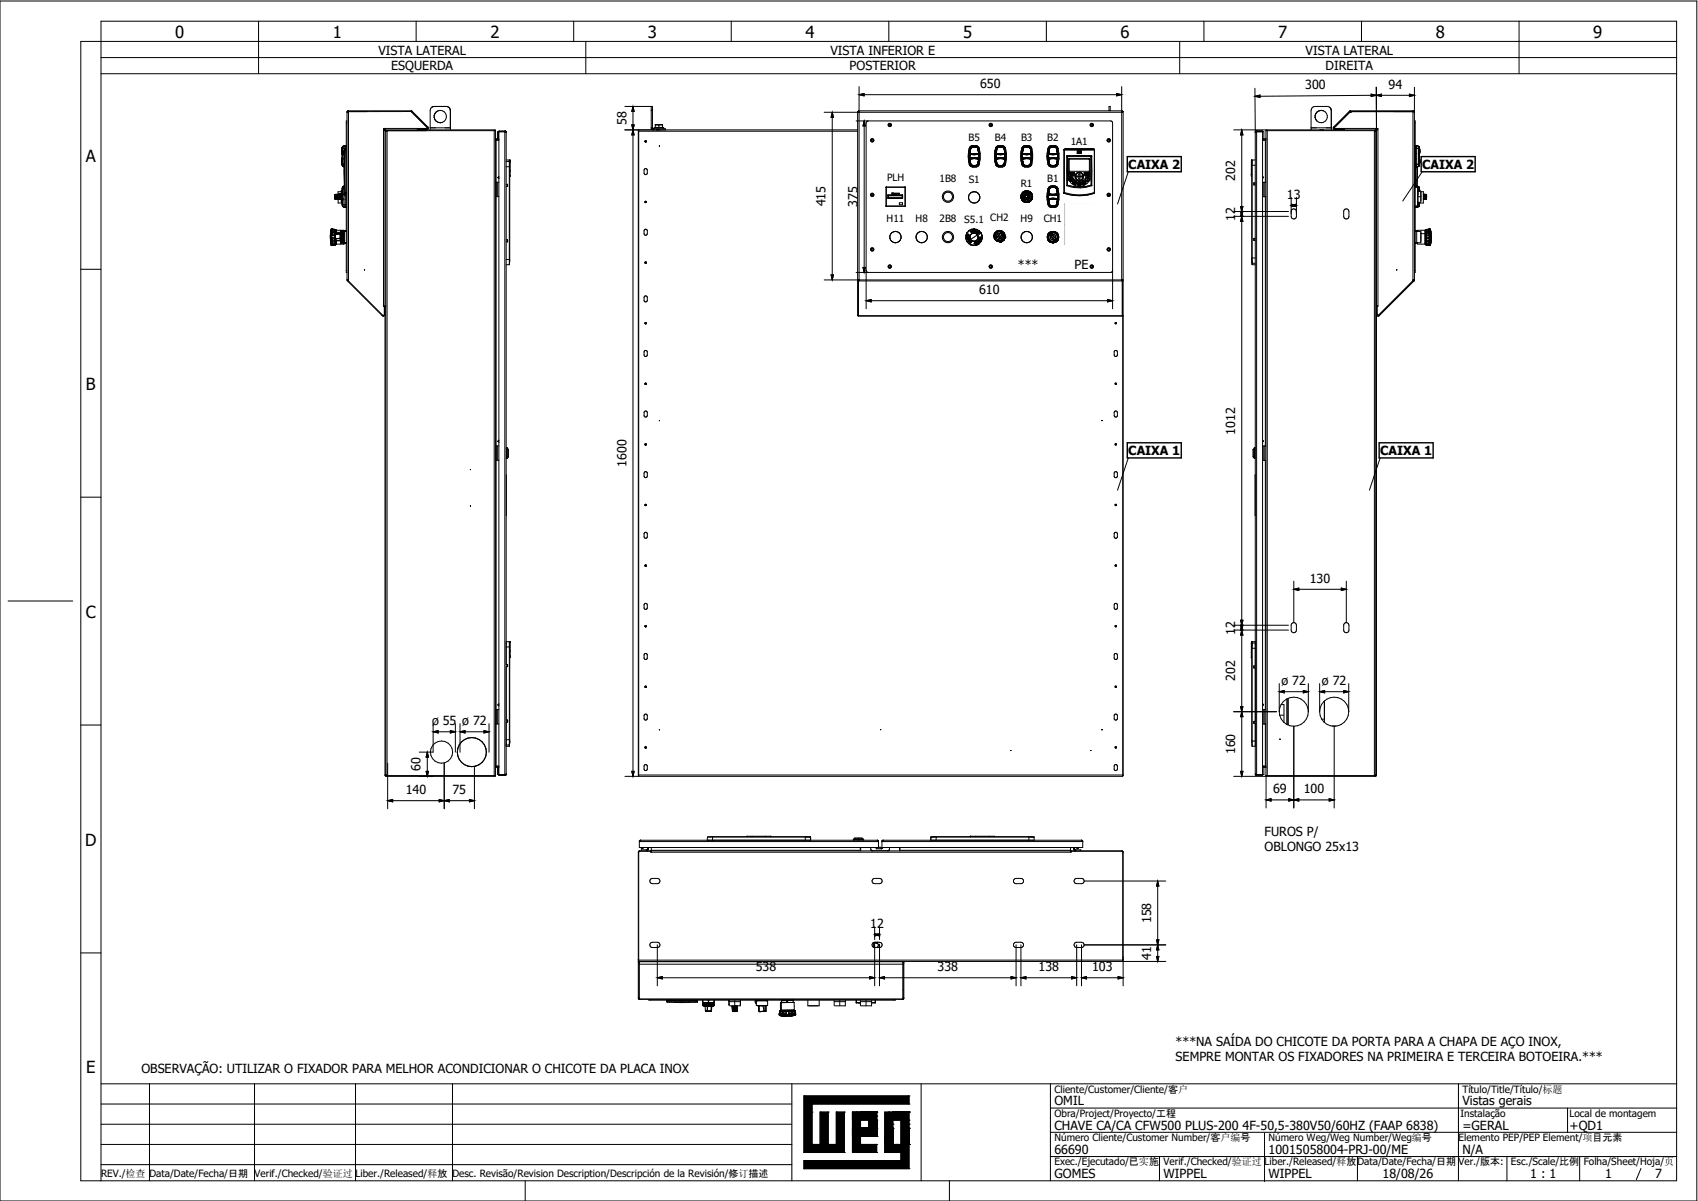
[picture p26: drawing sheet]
<svg xmlns="http://www.w3.org/2000/svg" width="297mm" height="210mm" viewBox="0 0 297 210" stroke-linecap="round" stroke-linejoin="round" font-family="sans-serif">
<defs><g id="words">
<g font-size="2.9">
<text x="30.7" y="6.6">0</text>
<text x="58.2" y="6.6">1</text>
<text x="85.8" y="6.6">2</text>
<text x="113.4" y="6.6">3</text>
<text x="141" y="6.6">4</text>
<text x="168.5" y="6.6">5</text>
<text x="196.1" y="6.6">6</text>
<text x="223.7" y="6.6">7</text>
<text x="251.3" y="6.6">8</text>
<text x="278.9" y="6.6">9</text>
<text x="15" y="28.3">A</text>
<text x="15.1" y="68.2">B</text>
<text x="15" y="108.1">C</text>
<text x="14.9" y="148">D</text>
<text x="15.1" y="187.9">E</text>
</g>
<g font-size="2.2">
<text x="66.2" y="9.6">VISTA LATERAL</text>
<text x="145.3" y="9.6">VISTA INFERIOR E</text>
<text x="228.5" y="9.6">VISTA LATERAL</text>
<text x="68.5" y="12.3">ESQUERDA</text>
<text x="148.7" y="12.3">POSTERIOR</text>
<text x="171.5" y="15.4">650</text>
<text x="228.4" y="15.6">300</text>
<text x="232" y="12.3">DIREITA</text>
<text x="243" y="15.5">94</text>
<text x="109.6" y="21.9" transform="rotate(-90 109.6 21.9)">58</text>
<text x="197.5" y="29.6">CAIXA 2</text>
<text x="248.9" y="29.6">CAIXA 2</text>
<text x="216.2" y="31.7" transform="rotate(-90 216.2 31.7)">202</text>
<text x="225.2" y="34.8">13</text>
<text x="144.5" y="36.1" transform="rotate(-90 144.5 36.1)">415</text>
<text x="150.1" y="36.2" transform="rotate(-90 150.1 36.2)">375</text>
<text x="216.2" y="38.6" transform="rotate(-90 216.2 38.6)">12</text>
<text x="178.1" y="47">***</text>
<text x="188.1" y="47.1">PE</text>
<text x="171.4" y="51.5">610</text>
<text x="216.2" y="76" transform="rotate(-90 216.2 76)">1012</text>
<text x="109.6" y="81.7" transform="rotate(-90 109.6 81.7)">1600</text>
<text x="197.5" y="79.7">CAIXA 1</text>
<text x="241.6" y="79.7">CAIXA 1</text>
<text x="229.2" y="102">130</text>
<text x="216.2" y="111" transform="rotate(-90 216.2 111)">12</text>
<text x="216.2" y="119.2" transform="rotate(-90 216.2 119.2)">202</text>
<text x="224.3" y="119.9">ø 72</text>
<text x="231.4" y="119.9">ø 72</text>
<text x="75.6" y="126.9">ø 55</text>
<text x="80.9" y="126.9">ø 72</text>
<text x="73.6" y="134.9" transform="rotate(-90 73.6 134.9)">60</text>
<text x="216.2" y="132" transform="rotate(-90 216.2 132)">160</text>
<text x="71" y="139">140</text>
<text x="79.2" y="139">75</text>
<text x="222.8" y="138.8">69</text>
<text x="228.2" y="138.8">100</text>
<text x="221.3" y="146.3">FUROS P/</text>
<text x="221.3" y="148.9">OBLONGO 25x13</text>
<text x="201.5" y="161.6" transform="rotate(-90 201.5 161.6)">158</text>
<text x="152.3" y="162.4">12</text>
<text x="132.3" y="169.9">538</text>
<text x="164.1" y="169.9">338</text>
<text x="181.8" y="169.9">138</text>
<text x="191.1" y="169.9">103</text>
<text x="201.5" y="168" transform="rotate(-90 201.5 168)">41</text>
<text x="205.8" y="183">***NA SAÍDA DO CHICOTE DA PORTA PARA A CHAPA DE AÇO INOX,</text>
<text x="205.8" y="185.7">SEMPRE MONTAR OS FIXADORES NA PRIMEIRA E TERCEIRA BOTOEIRA.***</text>
<text x="24.7" y="187.8">OBSERVAÇÃO: UTILIZAR O FIXADOR PARA MELHOR ACONDICIONAR O CHICOTE DA PLACA INOX</text>
<text x="184.5" y="193.5">OMIL</text>
<text x="184.5" y="197.7">CHAVE CA/CA CFW500 PLUS-200 4F-50,5-380V50/60HZ (FAAP 6838)</text>
<text x="256" y="193.5">Vistas gerais</text>
<text x="256" y="197.7">=GERAL</text>
<text x="274.7" y="197.7">+QD1</text>
<text x="184.5" y="201.9">66690</text>
<text x="222" y="201.9">10015058004-PRJ-00/ME</text>
<text x="256" y="201.9">N/A</text>
<text x="184.5" y="206.2">GOMES</text>
<text x="203.6" y="206.2">WIPPEL</text>
<text x="222" y="206.2">WIPPEL</text>
<text x="242" y="206.2">18/08/26</text>
<text x="267.8" y="206.2">1 : 1</text>
<text x="280.9" y="206.2">1</text>
<text x="289.7" y="206.2">7</text>
</g>
<g font-size="1.8">
<text x="169.5" y="24.8">B5</text>
<text x="174.1" y="24.8">B4</text>
<text x="178.7" y="24.8">B3</text>
<text x="183.3" y="24.8">B2</text>
<text x="187.4" y="25.3">1A1</text>
<text x="155.2" y="31.7">PLH</text>
<text x="164.4" y="31.9">1B8</text>
<text x="169.5" y="32">S1</text>
<text x="178.6" y="32.7">R1</text>
<text x="183.3" y="31.8">B1</text>
<text x="155.2" y="38.9">H11</text>
<text x="160.2" y="38.9">H8</text>
<text x="164.4" y="38.9">2B8</text>
<text x="168.8" y="39" transform="rotate(1 168.8 39)">S5.1</text>
<text x="173.3" y="38.8">CH2</text>
<text x="178.6" y="38.9">H9</text>
<text x="182.7" y="38.9">CH1</text>
<text x="184.5" y="191.2">Cliente/Customer/Cliente/客户</text>
<text x="256" y="191.2">Título/Title/Título/标题</text>
<text x="184.5" y="195.5">Obra/Project/Proyecto/工程</text>
<text x="255.6" y="195.5">Instalação</text>
<text x="274.7" y="195.5">Local de montagem</text>
<text x="184.5" y="204">Exec./Ejecutado/已实施</text>
<text x="184.5" y="199.7">Número Cliente/Customer Number/客户编号</text>
<text x="203.6" y="204">Verif./Checked/验证过</text>
<text x="221.3" y="204">Liber./Released/释放</text>
<text x="222" y="199.7">Número Weg/Weg Number/Weg编号</text>
<text x="237.6" y="204">Data/Date/Fecha/日期</text>
<text x="255.3" y="204">Ver./版本:</text>
<text x="255.3" y="199.7">Elemento PEP/PEP Element/项目元素</text>
<text x="264.4" y="204">Esc./Scale/比例</text>
<text x="277.2" y="204">Folha/Sheet/Hoja/页</text>
<text x="17.7" y="205.9">REV./检查</text>
<text x="26.2" y="205.9">Data/Date/Fecha/日期</text>
<text x="44.5" y="205.9">Verif./Checked/验证过</text>
<text x="62.2" y="205.9">Liber./Released/释放</text>
<text x="79.2" y="205.9">Desc. Revisão/Revision Description/Descripción de la Revisión/修订描述</text>
</g>
</g></defs>
<g fill="none" stroke="#000" stroke-width=".18">
<path d="M0 .2h297v210h-297zM17.7 10.1h275.7M17.7 12.9h275.7M45.3 3.7v9.2M60.7 19.6v29.4M60.8 19.6h-.1M60.8 19.5v.1M60.8 19.5h.1M60.9 19.4l-.1 .1M60.9 19.4h.1M60.9 19.5l-.2 .1M60.9 19.5h.1"/>
<path d="M61 19.4h-.1M61 19.4v29.8l6.1 6.1 .2-.3v-1.4h-.2v-31.1h7.8l-2.9-3M61 19.4h10.9M71.9 19.4l.2 .1M71.9 19.4v.1M72 19.5h-11.1M72 19.5h.1M72 19.5v.1M72 19.6l2.8 2.7M72.1 19.5l-.1 .1M72.1 19.5l2.8 2.7M72.8 3.7v3.5"/>
<path d="M100.4 3.7v3.5M102.5 7.2v5.7M109.4 18.6h4.8v3.8M110.8 18.6l.2 .9h-.4zM110.8 19.3v2.7M114 18.6v3.8M114 19.3h.2M128 3.7v3.5M144.2 19.6h52.1M145.7 19.6l.2 .9h-.4zM150.1 19.5l.1 .1M150.1 19.5v35.8h46.5"/>
<path d="M150.2 19.4h46.2M150.2 19.4h.1M150.2 19.4v.1M150.2 19.6h.2M150.2 19.6h.1M150.3 19.4l.1 .2M150.3 19.6h.1M150.4 16.6l.8-.2v.4zM150.4 15.2v33.8M151.1 16.6h44.5M155.6 3.7v3.5M183.1 3.7v3.5"/>
<path d="M194.1 19.4v-.8h.2v.8M194.1 19.3h.2M195.4 16.4l.9 .2-.9 .2zM196.3 15.2v34M196.3 19.6h.1M196.4 19.6h-.1M196.4 19.6h.1M196.4 19.4l-.1 .2M196.4 19.4v.2M196.5 19.6h-.1M196.6 19.5l-.1 .1M196.6 19.5l-.1 116.2"/>
<path d="M196.6 19.5h-.2M196.6 19.5h.1M206.5 7.2v5.7M210.7 3.7v3.5M219.6 15.4l.1 7.7M219.6 16.9l.9-.3v.5zM236.2 19.5l-2.8 2.7M236.2 19.5l.1 .1M236.3 19.5v.1M236.3 19.5l-2.8 2.9M236.3 19.5h11M236.3 19.5l-2.9 3h7.8v31.1h-.2v1.5"/>
<path d="M236.3 19.4h11M236.3 19.4l-.1 .1M236.3 19.4v.1M236.4 19.6h.1M238.3 3.7v3.5M240 16.5l.9 .2-.9 .2zM240.1 16.7l-19.8 .1M240.8 15.3l.1 7.7M240.9 16.7l.9-.2v.4zM240.9 15.3v120.3M241.6 16.7h5.2M246.7 16.5l.8 .2-.8 .2z"/>
<path d="M247.3 19.5l.1 .1M247.3 19.4v29.8M247.3 19.5h.1M247.3 19.4h.1M247.4 19.5v.1M247.4 19.6h.1M247.4 19.4h.1M247.4 19.4l.1 .1M247.5 19.5h.1M247.5 19.5v.1M247.5 19.6h.1M247.5 15.3v33.7"/>
<path d="M265.9 3.7v9.2M293.4 7.2h-279.3v199.4h279.3v-202.9h-275.7v202.9M58.6 34.2v.6M58.6 34.2h.1M58.6 34.7h.1M58.6 34.8h.1M58.6 34.6h.1M58.6 34.5v.2M58.6 34.3h.1M58.6 34.5h.1M58.6 34.4h.1M58.6 34.3v.2"/>
<path d="M58.6 34.1v.2M58.6 34.1h.1M58.6 34v.1M58.6 34.8l.1 .1M58.7 34.2h-.1M58.7 34h-.1M58.7 34.8h.1M58.7 34.3h-.1M58.7 34.1h-.1M58.7 34.7h.1M58.7 34.5h.1M58.7 34.7v.1"/>
<path d="M58.7 34.6h.1M58.7 34.9h.1M58.7 34.4h.1M58.7 34.2h.1M58.7 34.1h.1M58.7 34h.1M58.7 34.8l.9 .1M58.7 34v.8M58.7 34.8h.8M58.7 34.7l.8 .1M58.7 34.6h.8M58.7 34.5l.8 .1"/>
<path d="M58.7 34.8l.8 .1M58.7 34.3h.1M58.7 34.8h.7M58.7 34.9h.6M58.8 34.4h-.1M58.8 34.4h.8M59.1 34l-.4 .1M59.2 34.9v.6h.6M59.5 34.3h-.8M59.5 34.2h-.8M59.5 34.1l-.8 .1M59.5 34l-.8 .1"/>
<path d="M59.5 34h-.8M59.5 34.4h-.7M59.5 34h.1M59.5 34.1h.1M59.5 34.3h.1M59.5 34.6h.1M59.5 34.8h.1M59.5 34.9h.1M59.5 34.4h.1M59.5 34.2h.1M59.5 34.3v.1M59.5 34.1v.1"/>
<path d="M59.5 33.9h.1M59.6 34.9h.1M59.6 33.9v1M59.6 33.4h.2M59.7 34.4h.2M59.7 33.6l.1 1.8M59.7 33.9h-.1M59.7 33.6h-.5v.4M59.7 33.5h.1M59.8 33.4l-.1 .1M59.8 33.4h.1M59.8 35.5l.1 .5"/>
<path d="M59.8 33.9v1M59.9 26.9h.1M59.9 34h.1M59.9 27.8l-.1 .7 .1 .4M59.9 27.8h.1M59.9 34.8l-.1 .7M59.9 34.8v.1M59.9 27.7v.1M59.9 26.9v.1M59.9 34.8h.1M59.9 34.8l.1 .1M59.9 27.6h.1"/>
<path d="M59.9 27h.1M59.9 27.7h.1M59.9 34.1h.1M59.9 34.7v.1M59.9 27.7l.1 .1M59.9 34.7h.1M59.9 34.7l.1 .1M59.9 27.1v.5M59.9 34.2v.5M59.9 27.1h.1M59.9 34.1v.1M59.9 27.6l.1 .1"/>
<path d="M59.9 33.9v.1M59.9 34.9h.1M59.9 25.7l-.1 .5 .1 .7M59.9 28.9v.1M59.9 27.8v.1M59.9 32.8l-.1 .5 .1 .7M59.9 36h.1M59.9 25.7h.1M59.9 32.8h.1M59.9 26.8v.1M59.9 33.9h.1M59.9 25.7v.1"/>
<path d="M59.9 34.9v.1M59.9 25.8h.1M59.9 28.9h.1M59.9 34v.1M59.9 32.8l.1 .2M59.9 25.8l.1 .2M59.9 26.8h.1M59.9 27.9h.1M59.9 25.9v.8M59.9 33v.8M59.9 35h.1M59.9 28.8h.1"/>
<path d="M59.9 35.8v.1M59.9 33.8v.1M59.9 27.9v1M59.9 35l.1 .9M59.9 26.7v.1M59.9 33.8h.1M59.9 28.7h.1M59.9 35.7h.1M59.9 26.7h.1M59.9 26h.1M59.9 33.1h.1M59.9 29h.1"/>
<path d="M59.9 25.8l.1 .1M59.9 32.9h.1M60 27.9h.1M60 33v.1M60 28.7h.1M60 26h.1M60 35.8v.2M60 35.9l-.1 .1M60 33.1h.1M60 26.7h.1M60 33.8h.1M60 27.7h.1"/>
<path d="M60 34l-.1 .1M60 27h.1M60 34.1h.1M60 34.1l-.1 .1M60 34.8h.1M60 27l-.1 .1M60 34.1h-.1M60 26.9l-.1 .1M60 27.8h.1M60 34.8v.1M60 34h.1M60 26.9h.1"/>
<path d="M60 34.9h.1M60 29h.1M60 36v.1M60 25.7h-.1M60 25.7h.1M60 32.7v.1M60 36.1h.1M60 27h-.1M60 32.8h.1M60 32.7h.1M60 34.7h.1M60 27v.1"/>
<path d="M60 29v.1M60 25.7v1.2M60 32.8v1.2M60 28.9v.1M60 36h.1M60 27.6v.1M60 28.7v.3M60 27.1h.1M60 33.9v.1M60 34.1v.1M60 26.3v.2M60 33.4v.1"/>
<path d="M60 26.5v2.3M60 33.6v2.5M60 28.2h.1M60 35.2v.1M60 35h.1M60 33.9h.1M60 27.6h.1M60 35.8h.1M60 29.1l.1 .1M60 29.1l.2 .1h-.1M60 36.2l.2 .1M60 29.1h.1"/>
<path d="M60 36.1l.2 .2M60 25.7v.1M60 32.7v.2M60 32.8v.3M60 25.8v.2M60 28.7v.2M60 28.7h.2M60 35.8h.4M60.2 33l-.2 .1M60.2 26.8v.1M60.2 26.9l.1 .4M60.2 26.7v.2"/>
<path d="M60.2 25.5l-.2 .1M60.2 36.3h.1M60.2 26.6v-.1v.1M60.2 26.5v.1M60.2 26.4v.4M60.2 26.4h.1M60.2 32.6l-.2 .1M60.2 34.1l.2 .1M60.3 32.5l-.1 1.6M60.3 32.5h.1M60.3 26.3l-.1 .1M60.3 27.3h.1"/>
<path d="M60.3 27.3v5.2M60.3 25.5h-.1M60.3 25.5h.1M60.3 25.5h.2M60.4 25.5h-.2M60.4 25.5v.7M60.4 36.3h-.1M60.4 35.8v.5M60.4 35.8h.1M60.4 34.2v1.6M60.4 33.7l-.2 .4M60.4 33.7h.1"/>
<path d="M60.4 33.7l.1 .1M60.4 26.3l-.1 4.1 .1 3.3M60.4 26.3h.1M60.4 26.3h-.1M60.4 26.1l-.1 .2M60.4 26.3l-.1 3.3 .1 4.1M60.4 26.2v.1M60.4 26.2h.1M60.5 26.1l-.1 .2M60.5 26.2h-.1M60.5 33.8h.1M60.5 33.8l-.1 .4"/>
<path d="M60.5 26.1h.1M60.5 36.3h.1M60.5 25.5h-.1M60.5 25.5v.6M60.5 36.3h-.2M60.5 35.8h.1M60.5 35.8v.5M60.5 34.2v1.6M60.5 26.1v.1M60.5 26.2h.1M60.5 26.1v8M60.5 34.2h-.1"/>
<path d="M60.5 33.7h.1M60.6 21.5h.1M60.6 26h-.6M60.6 25.5h-.1M60.6 26.1h-.1M60.6 26.2h-.1M60.7 21.2h-.1v26.5h.1M67.1 22.7h.1zM67.2 22.7l.2 .2M67.3 22.5l.2 .2M67.4 22.9v112.7M67.5 22.8l-.1 .1"/>
<path d="M67.5 22.7h.1M67.5 22.9v112.7M67.5 23h.2M67.5 22.9h.1M67.6 22.9h-.1M67.6 22.9h.1M67.6 23h.1M67.7 22.9v112.8M73 22.5v.2M74.5 22.7v.2M74.7 22.5h-1.5v.2h1.5M74.7 22.5v.2"/>
<path d="M74.8 22.3h.1M74.8 22.5h-.1M74.8 22.3v.1M74.9 22.2a.25 .25 0 0 1 0 .3 .25 .25 0 0 1-.2 .2M74.9 22.2l-.1 .1M75.3 22.7v-3.4a.71 .71 0 0 1 .7-.7h2.1a.71 .71 0 0 1 .7 .7v3.4M75.3 22.4h3.5M86.5 22.7v113.2M86.7 22.8v.1M86.7 22.9v-.2h-19.2v.2M86.7 24.5h.1M86.7 24.3h.1"/>
<path d="M86.7 24.5h.6M86.7 22.9h-19.3M86.7 22.9v112.8M86.7 34.4h.6M86.7 31.9h.6M86.7 24.3h.6M86.8 24.3v.1M86.8 24.4h.1M86.8 24.4v7.5M86.8 34.4v43.6M86.8 24.4h.5M86.9 31.9v2.5"/>
<path d="M87.1 31.9v2.5M87.2 24.5h.1M87.2 31.1l.1 .2-.1-.2M87.2 31.1h.1M87.2 23.1v1.2M87.2 23.1h.1M87.3 30.9l-.1 .2M87.3 31l-.1 .1M88.4 23l-1.3 .1v1.2M88.4 22.9h-1.1v112.8h1.1M88.4 22.9v112.8M88.4 22.9h.1"/>
<path d="M88.4 23.1h.1M88.4 22.9l.1 .1M88.4 23.1h.2M88.5 23h.1M88.6 23v.1M88.6 23.1h.1M88.6 23.1v112.4M88.6 32.3h.2v.3h-.2M88.6 28h.5M88.6 29.2h.5M88.6 28.2l.5 .1M89.1 29.2v16.2"/>
<path d="M89.1 28h.1M89.1 29.2h.1M89.1 28.3h.1M89.1 28v.3M89.1 28.3v.9M89.1 28l.1 1M89.2 28v17.6M89.2 28h.1M89.2 28.3h.1M89.2 30.8h.1M89.2 29.9h.1M89.3 28h.1"/>
<path d="M89.3 28.3h.1M89.3 29.9h-.1M89.3 30.8h-.1M89.3 29.9h.1M89.3 28.1v2.7M109.4 22.7h40.7M110.6 21.9h.4l-.4 1.7h.4zM110.8 23.4v111.8M111.7 23h38.4M111.8 22.9v112.8M111.8 22.7v113.2M112.8 29.6l.2-.1 .2 .1 .1 .7a.28 .28 0 0 1-.3 .3 .28 .28 0 0 1-.3-.3z"/>
<path d="M112.9 35.3l.1-.1 .1 .1M112.9 35.3v.1M112.9 35.4h.2M112.9 24.6v.1M113.1 35.3v.1M114 22.4h.2M114 22.4l.2 .3h.1v-.2M114.2 22.4l.1 .1M114.3 22.5h2.2v.2M114.5 22.5v-.2h1.7v.2M114.7 22.3v-.5h1.3v.5M114.7 22.3h1.3"/>
<path d="M114.7 21.9l.3-.1zM115 21.8l.3 .1M115.1 22.3v.2M115.3 21.9v.4M115.4 25.6h.1M115.4 25.5h.1M115.6 21.8l.4 .1zM115.6 21.8l-.3 .1M145.7 20.4v27.9M149.8 21.2h44.8l.1 .3v32.5M151.2 21.2l.2 .8h-.4zM151.2 21.9v25.1"/>
<path d="M151.9 21.2l-.2 .1-.1 .2v32.5M152.4 34.1a.29 .29 0 0 0 .2 .3 .29 .29 0 0 0 .3-.3M152.4 34.1h.1M152.4 34.1a.29 .29 0 0 1 .2-.3 .29 .29 0 0 1 .3 .3M152.4 24.6a.29 .29 0 0 0 .2 .2 .29 .29 0 0 0 .3-.2M152.4 24.6a.29 .29 0 0 1 .2-.3 .29 .29 0 0 1 .3 .3M152.4 24.6h.1M152.5 24.6a.18 .18 0 0 1 .1-.2 .18 .18 0 0 1 .2 .2M152.5 34.1a.18 .18 0 0 1 .1-.2 .18 .18 0 0 1 .2 .2M152.5 34.1a.18 .18 0 0 0 .1 .2 .18 .18 0 0 0 .2-.2M152.5 24.6a.18 .18 0 0 0 .1 .1 .18 .18 0 0 0 .2-.1M152.8 34.1h.1"/>
<path d="M152.8 24.6h.1M155.1 36h3.4M155.1 32.8h3.4M155.1 32.8v3.2M155.1 36v.1M155.1 32.8h.1M155.1 36.1h.1M155.1 32.7v.1M155.1 32.7h.1M155.1 32.7h3.3M155.1 36.1h3.3M155.1 32.7v3.4"/>
<path d="M155.4 34.1h2.6M155.4 34.7h2.6M155.4 34.1v.6M155.4 34.7h.1M155.4 21.9h.1M155.4 21.9a.29 .29 0 0 0 .3 .3 .29 .29 0 0 0 .3-.3M155.4 21.9a.29 .29 0 0 1 .3-.3 .29 .29 0 0 1 .3 .3M155.5 34.2h2.4v.4h-2.4zM155.5 34.2h2.4M155.5 21.9a.18 .18 0 0 0 .2 .2 .18 .18 0 0 0 .2-.2M155.5 21.9a.18 .18 0 0 1 .2-.2 .18 .18 0 0 1 .2 .2M155.9 21.9h.1"/>
<path d="M156.1 33.8l.1 .2zM156.2 33.9h.1M156.3 33.8v.2zM156.5 34v-.2v.2M156.6 26.6l.1-.2 .1 .2M156.6 26.6h.1M156.6 28.1l.1 .2 .1-.2M156.6 26.6a.91 .91 0 0 0-.7 .6l-.1 .2 .1 .1a.8 .8 0 0 0 .7 .6M156.6 28.1h.1M156.6 33.8v.2M156.8 26.6a.92 .92 0 0 1 .7 .6l.1 .2M156.8 28.1h.1"/>
<path d="M156.8 26.6h.1M156.9 33.8v.2M157.1 33.8v.1M157.2 33.8h-.2v.2h-.6v-.2h.3v.2M157.2 33.8v.2h.2v-.2h-.6v.2M157.3 33.9v.1M157.4 35.5h.6v.3h-.6zM157.4 33.8l-.1 .1M157.4 33.9h-.2M157.6 27.4l-.1 .1a.8 .8 0 0 1-.7 .6M157.6 27.4h.1M158 34.1v.6"/>
<path d="M158 34.1h.1M158.4 32.7v3.4M158.4 32.7h.1M158.4 32.7v.1M158.4 36.1h.1M158.4 32.8h.1M158.5 36l-.1 .1M158.5 32.8v3.2M161.2 26.6l.1-.2 .1 .2M161.2 28.1l.1 .2 .1-.2M161.2 26.6h.1M161.2 26.6a.91 .91 0 0 0-.7 .6l-.1 .2 .1 .1a.8 .8 0 0 0 .7 .6"/>
<path d="M161.2 28.1h.1M161.4 26.6a.92 .92 0 0 1 .7 .6l.1 .2M161.4 26.6h.1M161.4 28.1h.1M162.2 27.4l-.1 .1a.8 .8 0 0 1-.7 .6M162.2 27.4h.1M165.8 26.6l.1-.2 .1 .2M165.8 28.1l.1 .2 .1-.2M165.8 26.6h.1M165.8 28.1h.1M165.8 26.6a.91 .91 0 0 0-.7 .6l-.1 .2 .1 .1a.8 .8 0 0 0 .7 .6M166 26.6a.92 .92 0 0 1 .7 .6l.1 .2"/>
<path d="M166 26.6h.1M166 28.1h.1M166.8 27.4l-.1 .1a.8 .8 0 0 1-.7 .6M166.8 27.4h.1M169.5 27.3h.1M169.5 27.3v.2M169.5 27.2v.1M169.5 28l.1 .3M169.5 28.1l.1 .2M169.6 26.4l-.1 .3M169.6 26.4l-.1 .2M169.6 28.3v.1"/>
<path d="M169.6 26.3v.1M169.6 26l-.1 .9 .1 1.8M169.6 28.7l.1 .2M169.6 26h.1M169.6 26h.2M169.6 28.7h.1M169.7 27.4v.2M169.7 27.1h.1M169.7 27.1v.2v-.2M169.7 27.6h.1M169.7 27.2h.1M169.7 27.6v.1"/>
<path d="M169.7 27.5h.1M169.7 28.9l.5 .3M169.7 25.8l-.1 .2M169.7 27.4v.1M169.7 27.5v.1M169.7 28.9l.1 .2M169.7 26.8h.1M169.7 27.2v.1M169.7 27.1v.1M169.7 27.1v.5M169.7 27.9h.1M169.7 26.8v.1"/>
<path d="M169.7 26.7h.1M169.7 27v.1M169.7 28.1l.1 .1M169.7 27.7v.1M169.7 27.7h.1M169.7 26.7v.1M169.7 28v.1M169.7 28l.1 .2M169.7 28h.1M169.7 26.8l.1 .1M169.7 27.6l.1 .1M169.7 27.8v.1"/>
<path d="M169.7 26.9v.1M169.7 27.8h.1M169.7 27.7l.1 .1M169.7 27h.1M169.7 26.6v.1M169.7 26.9h.1M169.8 27l-.1 .1M169.8 27.7h-.1M169.8 27h.1M169.8 27.9h.1M169.8 26.9h-.1M169.8 26.9h.1"/>
<path d="M169.8 26.8h.1M169.8 27.8l-.1 .1M169.8 27.9v.2M169.8 27h-.1M169.8 27.7h.1M169.8 26.7v.1M169.8 27.9l.1 .8M169.8 26.5l-.1 .1M169.8 26.5l-.1 .2M169.8 28.2v.2M169.8 26.7h.1M169.8 28.2h.1"/>
<path d="M169.8 26.5h.1M169.8 26.8v.1M169.8 28.2v.1M169.8 26.5v.2M169.8 26l-.2 .9 .2 1.8M169.8 28.7h-.2M169.8 26h.1M169.8 28.7v.1M169.8 27.8v.1M169.8 27.8h.1M169.8 28.7h.1M169.8 26.3v.2"/>
<path d="M169.8 28.4l.1 .3M169.8 28.3v.1M169.8 26.4h.1M169.8 26.3v.1M169.8 28.4h.1M169.8 26.4v.1M169.8 28.3h.1M169.8 26.3h.1M169.8 26l-.1 1.8M169.8 28.7l.1 .1M169.8 25.6l-.1 .2M169.8 28.8l.4 .3"/>
<path d="M169.8 25.9v.1M169.8 27.8h1.4M169.8 26.9l.7 .1M169.9 26l-.1 .5M169.9 28.7h.1M169.9 26h.1M169.9 28.7h-.1M169.9 27.8h-.1M169.9 26.9h.1M169.9 27.8h.1M169.9 26.9h.6M169.9 27.8h1.3"/>
<path d="M169.9 26.9h1.3M169.9 28.7l.1 .2M169.9 25.9l-.1 .1M169.9 28.8l.3 .2M169.9 27h-.1M169.9 27.7h-.1M169.9 27l1 .1M169.9 27.7h1.3M169.9 27h.1M169.9 27.7h.1M169.9 27h.6M169.9 27l.6 .1"/>
<path d="M169.9 26l-.1 .2M169.9 26l-.1 .7M169.9 28.7l.1 .1M169.9 25.9v.1M169.9 28.8h.1M169.9 25.8l-.1 .1M169.9 26.9h.4M170 28.8l.2 .1M170 28.8v.1M170 28.8l.1 .1M170 25.8l-.1 .1M170 28.9l.1 .1"/>
<path d="M170 28.9h.1M170 28.9l.2 .1M170 25.8h.1M170.1 25.7l-.1 .1M170.1 28.9h.1M170.1 29h.1M170.1 27.7h-.2M170.1 25.8h-.1M170.1 28.9l.1 .1M170.1 25.8h.1M170.2 29.2h.7M170.2 25.5l-.5 .3"/>
<path d="M170.2 25.5h.1M170.2 29.2h.1M170.2 25.5v.1M170.2 25.6l-.3 .2M170.2 29.1v.1M170.2 29.1h.1M170.2 25.6v.1M170.2 29v.1M170.2 25.7h.1M170.2 25.7h-.1M170.2 29h.1M170.2 29h.3"/>
<path d="M170.2 25.7l-.1 .1M170.2 28.9h.1M170.2 25.7v.1M170.2 25.8l-.3 .2M170.2 25.8h.1M170.2 28.9l.3 .1M170.3 25.7h-.1M170.3 29h.1M170.3 27.7l-.4 .1M170.3 27.7v.1M170.3 26.9h.1M170.3 26.9h.2"/>
<path d="M170.3 25.7h.5M170.3 25.5h-.1M170.3 29.1h.2M170.3 29h.3M170.3 25.7h.1M170.4 25.7l-.2 .1M170.4 25.7h-.1M170.4 25.7h.1M170.4 29h.1M170.4 33.6h.2M170.4 25.6h-.2M170.4 25.7h.2"/>
<path d="M170.4 25.7h-.2M170.4 27.1h.1M170.5 29h.1M170.5 25.7h.1M170.5 29h-.1M170.5 25.5h.2M170.5 27.1h.1M170.5 25.5h.1M170.5 25.5h-.2M170.5 25.5v.1M170.5 25.6h-.1M170.5 25.6h.1"/>
<path d="M170.5 27.6l-.6 .1M170.5 27.6l-.2 .1M170.5 27h.1M170.5 27.7h.1M170.5 27.7h.7M170.5 27.6l.7 .1M170.5 27.6l.2 .1M170.5 25.7h-.3M170.5 25.7h-.1M170.5 29v.1M170.5 25.7h.3M170.5 27.7l.3 .1"/>
<path d="M170.5 25.7h.2M170.5 27.7l.7 .1M170.6 29h-.1M170.6 27.1h-.1M170.6 29h.1M170.6 25.7h.2M170.6 25.6h.2M170.6 25.7h.1M170.7 25.7l.1 .1M170.7 27.6l-.8 .1M170.7 29h.1M170.7 25.7h.1"/>
<path d="M170.7 29.1h-.2M170.7 25.5h.2M170.7 26.9h.1M170.8 29h-.4M170.8 26.9h.1M170.8 27.7v.1M170.8 29h.1M170.8 25.7h.1M170.8 25.7l.2 .1M170.8 28.9l-.3 .1M170.8 25.8h.1M170.8 28.9h.1"/>
<path d="M170.8 25.8l.3 .1M170.8 25.7v.1M170.8 29h-.3M170.8 29h-.2M170.8 33.6l.3 .2M170.8 29h-.1M170.8 29v.1M170.8 25.7h.2M170.8 29.1h-.1M170.8 29.1l.1 .1M170.8 25.6h.1M170.8 25.6l.3 .2"/>
<path d="M170.9 25.5l-.1 .1M170.9 29.2h.1M170.9 25.5l.3 .1 .2 .4M170.9 25.5h.1M170.9 27.8h.2M170.9 28.9l-.1 .1M170.9 25.8h.1M170.9 27.7h.3M170.9 29h-.1M170.9 25.7l.1 .1M171 25.8l.1 .1M171 25.8h.1"/>
<path d="M171 25.7l.1 .1M171 28.9h-.1M171 28.9l-.2 .1M171 25.8l.2 .2M171 28.9h.1M171.1 27.7h.1M171.1 25.9h.1M171.1 25.8l.1 .1M171.1 25.9v.1M171.1 26.9h-.3M171.1 27.8h.1M171.1 27h.1"/>
<path d="M171.1 28.8l-.1 .1M171.1 26.9h.1M171.1 28.8h.1M171.1 25.9l.1 .1M171.1 28.7l-.3 .2M171.1 28.7h.1M171.1 35.3l-.3 .2M171.1 26h.1M171.1 33.8a1 1 0 0 0-1.3 .1 1 1 0 0 0 0 1.3 1 1 0 0 0 1.3 .1M171.1 33.8a1 1 0 0 1 0 1.5M171.1 28.7v.1M171.1 26l.2 .7"/>
<path d="M171.2 27.8h.1M171.2 27h-.1M171.2 27l-.7 .1M171.2 27.7h.1M171.2 27h.1M171.2 27h-.7M171.2 28.8l-.2 .2M171.2 25.9v.1M171.2 28.7l-.2 .2M171.2 26v.2M171.2 28.7h.1M171.2 26h.1"/>
<path d="M171.2 26.1v.2M171.2 26.9h-.7M171.2 26.9h.1M171.2 26.9l-.7 .1M171.2 28.8l-.4 .3M171.2 28.5v.2M171.2 26.2v.1M171.2 28.4v.2M171.2 26.3h.1M171.2 26.3v.1M171.2 28.4h.1M171.2 28.7v.1"/>
<path d="M171.2 26l.2 1.8M171.2 27.8v.1M171.2 28.3h.1M171.2 26.4h.1M171.2 26.3l.1 .2M171.2 28.4v.1M171.2 28.3v.1M171.2 26.4v.1M171.2 26.8v.1M171.2 28.7h.2M171.2 26l.2 .9-.2 1.8M171.2 27.9h.1"/>
<path d="M171.2 27l.1 .1M171.2 26.5l.1 .2M171.2 26.5h.1M171.3 28.2l-.1 .2M171.3 27v.1M171.3 28.2h.1M171.3 26.5h.1M171.3 26.8h-.1M171.3 27.9h.1M171.3 26.9h-.1M171.3 26.6h.1M171.3 27.8v.1"/>
<path d="M171.3 28.2l-.1 .3M171.3 26.8h.1M171.3 26.6v.1M171.3 27.6l-.1 .1M171.3 27.7h-.1M171.3 26.7h.1M171.3 26.7v.1M171.3 26.9h.1M171.3 26.9v.1M171.3 27.8h.1M171.3 26.8v.1M171.3 27.9l-.2 .8"/>
<path d="M171.3 27.9l-.1 .4M171.3 27.1h.1M171.3 27h.1M171.3 27.7h.1M171.3 27.6v.1M171.3 27.9v.1M171.3 28h.1M171.3 27.7v.1M171.3 27.6h.1M171.3 28v.2M171.3 28.1v.1M171.3 27.1v.5"/>
<path d="M171.3 27.1v.1M171.3 27.5v.1M171.3 27.5h.1M171.3 27.2h.1M171.3 27.2v.1M171.3 27.4v.1M171.3 27.4h.1M171.3 27.1v.2M171.3 27.4v.2M171.4 28.7l-.2 .4-.3 .1M171.4 26h-.2M171.4 28.7h.1"/>
<path d="M171.4 26l.1 .9-.1 1.8M171.4 26h.1M173.1 21.9h.1M173.1 21.9a.29 .29 0 0 0 .3 .3 .29 .29 0 0 0 .3-.3M173.1 21.9a.29 .29 0 0 1 .3-.3 .29 .29 0 0 1 .3 .3M173.2 21.9a.18 .18 0 0 0 .2 .2 .18 .18 0 0 0 .2-.2M173.2 21.9a.18 .18 0 0 1 .2-.2 .18 .18 0 0 1 .2 .2M173.6 21.9h.1M174.1 27.3h.1M174.1 27.3v.2M174.1 27.2v.1M174.1 28l.1 .3"/>
<path d="M174.1 28.1l.1 .2M174.2 26.4l-.1 .3M174.2 26.4l-.1 .2M174.2 28.3v.1M174.2 26.3v.1M174.2 26h.1M174.2 26l-.1 .9 .1 1.8M174.2 28.7l.2 .4M174.2 28.7h.1M174.2 26h.2M174.3 27.4v.2M174.3 27.1h.1"/>
<path d="M174.3 27.1v.2M174.3 27.6h.1M174.3 27.2h.1M174.3 27.5h.1M174.3 27.6v.1M174.3 25.8l-.1 .2M174.3 27.4v.1M174.3 27.5v.1M174.3 27.2v.1M174.3 26.8v.1M174.3 27.1v.1M174.3 27.1v.5"/>
<path d="M174.3 26.8h.1M174.3 27.9h.1M174.3 26.7h.1M174.3 27v.1M174.3 27.7v.1M174.3 28v.2M174.3 26.7v.1M174.3 28l.1 .2M174.3 27.7h.1M174.3 28h.1M174.3 27.6l.1 .1M174.3 27.8v.1"/>
<path d="M174.3 26.5v.1M174.3 26.9h.1M174.3 28.2h.1M174.3 27h.1M174.3 26.6v.1M174.3 27.8h.1M174.3 26.9v.1M174.3 27.9l.1 .4M174.4 27.9l.1 .8M174.4 26.5l-.1 .1M174.4 28.2h.1M174.4 26.5h-.1"/>
<path d="M174.4 26.5l-.1 .2M174.4 26.8h.1M174.4 28.2v.5M174.4 27.9h-.1M174.4 26.9h.1M174.4 26.7h.1M174.4 26.7l-.1 .1M174.4 27h-.1M174.4 26.5h.1M174.4 26.6l-.1 .1M174.4 27l-.1 .1M174.4 27.9h.1"/>
<path d="M174.4 27.7h.1M174.4 26.8v.1M174.4 26.5v.1M174.4 26l-.2 .9 .2 1.8M174.4 28.7h-.2M174.4 26h.1M174.4 28.7v.1M174.4 27v.1M174.4 27.8v.1M174.4 27.8h.1M174.4 28.7h.1M174.4 26.3v.2"/>
<path d="M174.4 28.4v.1M174.4 28.3v.1M174.4 26.4h.1M174.4 26.3v.1M174.4 28.4h.1M174.4 26.4v.1M174.4 28.3h.1M174.4 27.8h-.1M174.4 26.3h.1M174.4 26l-.1 .9 .1 1.8M174.4 28.7l.1 .1M174.4 27h.1"/>
<path d="M174.4 28.4l.1 .3M174.4 29.1l.4 .1M174.4 26.2v.1M174.4 25.6l-.1 .2M174.4 28.8l.4 .3M174.4 25.9v.1M174.4 27.8h1.4M174.4 26.9l.7 .1M174.4 26.9h.7M174.5 28.7h-.1M174.5 27.8h-.1M174.5 26.9h.1"/>
<path d="M174.5 27.8h.1M174.5 26h.1M174.5 27.8h1.3M174.5 26.9h1.3M174.5 26l-.1 .5M174.5 25.9l-.1 .1M174.5 28.8l.3 .2M174.5 27h-.1M174.5 27.7h-.1M174.5 27h1.3M174.5 27.7h1.3M174.5 27h.1"/>
<path d="M174.5 27.7h.1M174.5 27h.6M174.5 28.7h.1M174.5 27l.6 .1M174.5 26l-.1 .2M174.5 28.7v.1M174.5 26l-.1 .7M174.5 28.7l.1 .1M174.5 28.8l.1 .1M174.5 25.9v.1M174.5 28.8h.1M174.5 25.8l-.1 .1"/>
<path d="M174.5 26.9h.4M174.6 28.8l.2 .1M174.6 28.8v.1M174.6 28.8l.1 .1M174.6 25.8l-.1 .1M174.6 28.9l.1 .1M174.6 28.9h.1M174.6 28.9l.2 .1M174.6 25.8l-.1 .2M174.6 25.8h.1M174.7 25.7l-.2 .1M174.7 28.9h.1"/>
<path d="M174.7 25.7l-.1 .1M174.7 29h.1M174.7 25.8h-.1M174.7 28.9l.1 .1M174.7 25.8h.1M174.7 34.4l.1 .3M174.8 25.5h.1M174.8 25.5l-.5 .3M174.8 29.2h.1M174.8 34.3l-.1 .1zM174.8 25.5v.1M174.8 25.6l-.3 .2"/>
<path d="M174.8 29.1v.1M174.8 25.6h.1M174.8 29.1h.1M174.8 29v.1M174.8 25.7h.1M174.8 25.7h-.1M174.8 29h.1M174.8 29h.3M174.8 25.7l-.1 .1M174.8 28.9v.1M174.8 25.7v.1M174.8 25.8l-.3 .2"/>
<path d="M174.8 28.9h.1M174.8 25.8h.1M174.8 28.9l.3 .1M174.8 34.2v.1M174.8 34.7l.3 .1M174.8 34.7l.2 .1M174.9 27.7l-.4 .1M174.9 27.7v.1M174.9 26.9h.1M174.9 26.9h.2M174.9 25.7h.5M174.9 25.5h-.1"/>
<path d="M174.9 29.1h.2M174.9 29h.1M174.9 25.7h.1M174.9 25.7h-.1M175 34.1l-.2 .1M175 25.7l-.2 .1M175 25.7h-.2M175 25.7h.1M175 29h.1M175 25.6h-.2M175 25.7h.2M175 27.1h.1"/>
<path d="M175 29h.2M175.1 25.7h-.1M175.1 29h.1M175.1 34l-.3 .2M175.1 34v.1M175.1 34.8h.1M175.1 29h-.1M175.1 25.5h.2M175.1 25.5h-.3M175.1 27.1h.1M175.1 25.5h.1M175.1 25.5v.1"/>
<path d="M175.1 25.6h-.1M175.1 25.6h.1M175.1 27.7h-.6M175.1 27.6l-.6 .1M175.1 27.6l-.2 .1M175.1 27h.1M175.1 27.7h.1M175.1 27.7h.6M175.1 27.6l.6 .1M175.1 27.6l.2 .1M175.1 25.7h-.3M175.1 27.7l-.2 .1"/>
<path d="M175.1 25.7h.1M175.1 29v.1M175.1 25.7h.3M175.1 27.7l.3 .1M175.1 25.7h.2M175.1 27.7l.7 .1M175.1 34l.3 .2 .1 .2M175.2 29h-.1M175.2 27.1h-.1M175.2 29h.1M175.2 25.7h.2M175.2 25.6h.2"/>
<path d="M175.2 25.7h.1M175.2 25.7h-.2M175.3 25.7l.1 .1M175.3 29h-.2M175.3 27.6l-.8 .1M175.3 29h.1M175.3 25.7h.1M175.3 29.1h-.2M175.3 25.5h.2M175.3 26.9h.1M175.4 29h-.4M175.4 26.9h.1"/>
<path d="M175.4 27.7v.1M175.4 29h.1M175.4 25.7h.1M175.4 25.7l.1 .1M175.4 28.9l-.1 .1M175.4 25.8h.1M175.4 28.9h.1M175.4 25.8l.3 .1M175.4 25.7v.1M175.4 29h-.3M175.4 25.7l.2 .1M175.4 29h-.2"/>
<path d="M175.4 25.7h.2M175.4 29v.1M175.4 29.1h-.1M175.4 29.1v.1M175.4 25.6h.1M175.4 25.6l.3 .2M175.4 25.5v.1M175.4 29.2h.1M175.4 25.5l.4 .1 .2 .4M175.5 29.2h-.7M175.5 25.5h-.1M175.5 34.4h.1"/>
<path d="M175.5 34.4l-.1 .3-.3 .1M175.5 27.8h.2M175.5 28.9l-.1 .1M175.5 25.8h.1M175.5 27.7h.2M175.5 29h-.1M175.5 25.7l.1 .1M175.6 25.8l.1 .1M175.6 25.8h.1M175.6 25.7l.1 .1M175.6 28.9h-.1M175.6 28.9h.1"/>
<path d="M175.6 28.9l-.2 .1M175.6 25.8l.2 .2M175.6 27.7h.1M175.7 25.9h.1M175.7 27.7h.1M175.7 25.9v.1M175.7 25.8l.1 .1M175.7 26.9h-.3M175.7 27.8h.1M175.7 27h.1M175.7 28.8l-.1 .1M175.7 26.9h.1"/>
<path d="M175.7 28.8h.1M175.7 28.7l-.3 .2M175.7 28.7h.1M175.7 26h.1M175.7 28.7v.1M175.7 26l.2 .7M175.7 27.7h-1.2M175.7 27l-.6 .1M175.7 27h-.6M175.8 27h.1M175.8 28.8l-.4 .3M175.8 25.9v.1"/>
<path d="M175.8 27.7h.1M175.8 28.7l-.2 .2M175.8 26v.2M175.8 28.7h.1M175.8 26.9h-.1M175.8 26h.1M175.8 26.1v.2M175.8 26.9h-.7M175.8 27.8h.1M175.8 26.9h.1M175.8 26.9l-.7 .1M175.8 28.5v.2"/>
<path d="M175.8 26.2v.1M175.8 28.4v.2M175.8 26.3h.1M175.8 26.3v.1M175.8 28.4h.1M175.8 26.2l.1 .3M175.8 28.7v.1M175.8 27.8v.1M175.8 28.3h.1M175.8 26.4h.1M175.8 28.4v.1M175.8 28.3v.1"/>
<path d="M175.8 26.4v.1M175.8 26.8v.1M175.8 28.7h.2M175.8 26l.2 .9-.2 1.8M175.8 27.9h.1M175.8 26.5l.1 .2M175.8 27l.1 .1M175.8 26.5h.1M175.8 28.2v.2M175.8 28.2h.1M175.8 26.8h.1M175.9 28.2h-.1"/>
<path d="M175.9 26.5h.1M175.9 26.9h-.1M175.9 27.9h.1M175.9 26.7v.1M175.9 26.5v.1M175.9 26.6h.1M175.9 27.8v.1M175.9 26.8h-.1M175.9 26.6v.1M175.9 27.6l-.1 .1M175.9 27.7h-.1M175.9 26.7h.1"/>
<path d="M175.9 26.9h.1M175.9 26.9v.1M175.9 27.8h.1M175.9 26.8v.1M175.9 27.9l-.2 .8M175.9 27.9l-.1 .4M175.9 27h.1M175.9 27.7h.1M175.9 27.1h.1M175.9 27.9v.1M175.9 28h.1M175.9 27.6v.1"/>
<path d="M175.9 27.7v.1M175.9 27.6h.1M175.9 28v.2M175.9 27v.1M175.9 26.8h.1M175.9 27.1v.5M175.9 27.1v.1M175.9 27.5v.1M175.9 27.5h.1M175.9 27.2h.1M175.9 27.2v.1M175.9 27.4v.1"/>
<path d="M175.9 27.4v.2M175.9 27.4h.1M175.9 27.1v.2M176 26.9l-.2 1.8M176 28.7l-.2 .4-.4 .1M176 26h-.2M176 28.7h.1M176 26l.1 .9-.1 1.8M176 26h.1M178.7 27.3h.1M178.7 27.3v.2M178.7 27.2v.1"/>
<path d="M178.7 34.4v.1M178.7 34.4h.1M178.7 34.4v.2M178.7 34.3v.1M178.7 34.4v.4M178.7 34.5h.1M178.7 34.6v.1M178.7 34.2v.2M178.7 34.6h.1M178.7 34.5v.1M178.7 34.2v.1M178.7 34.2h.1"/>
<path d="M178.7 28v.3M178.7 34.7h.1M178.7 34.7l.1 .1M178.7 28.1v.2M178.7 34.1v.1M178.7 34.8l.2 .3M178.7 34.1v.3M178.7 26.4v.3M178.7 26.4v.2M178.7 28.3l.1 .1M178.8 34.8h.1M178.8 34.8v.1"/>
<path d="M178.8 34l-.1 .3M178.8 34.8v.2M178.8 26.3l-.1 .1M178.8 34.9l.1 .1M178.8 33.9v.1M178.8 26l-.1 .9 .1 1.8M178.8 28.7l.2 .4 .4 .1M178.8 26h.1M178.8 28.7h.1M178.8 26h.2M178.8 35h.1M178.8 35l.1 .1"/>
<path d="M178.8 34.1v.6M178.8 34.4a.85 .85 0 0 0 .7 .9M178.9 26.9l.1 1.8M178.9 34.7l.4 .5M178.9 34.1v.6M178.9 27.4v.2M178.9 27.1v.2M178.9 27.6h.1M178.9 27.1h.1M178.9 27.2h.1M178.9 27.5h.1M178.9 33.8l-.1 .1"/>
<path d="M178.9 27.1v.1M178.9 27.6v.1M178.9 33.8h.1M178.9 27.4v.1M178.9 26.8h.1M178.9 27.2v.1M178.9 26.8v.1M178.9 27.5v.1M178.9 28v.2M178.9 27.1v.5M178.9 26.7v.1M178.9 26.7h.1"/>
<path d="M178.9 27.9h.1M178.9 33.8l-.2 .3M178.9 35.1l.3 .2M178.9 27v.1M178.9 27.7v.1M178.9 28v.1M178.9 35.1h.1M178.9 28l.1 .2M178.9 27.7h.1M178.9 35.1l.1 .1M178.9 28h.1M178.9 27.8v.1"/>
<path d="M178.9 26.5v.2M178.9 26.9v.1M178.9 28.2h.1M178.9 26.6v.1M178.9 27.8h.1M178.9 27.6l.1 .1M178.9 27h.1M178.9 26.9h.1M178.9 27.9l.1 .2M178.9 27.9l.2 .8M178.9 26.5v.1M178.9 28.2l.1 .2"/>
<path d="M179 27.9h-.1M179 26.8h.1M179 26.9h.1M179 26.5h.1M179 26.5l-.1 .1M179 28.2h.1M179 27h-.1M179 35.1v.1M179 28.1v.2M179 26.6l-.1 .1M179 27l-.1 .1M179 35.1l.1 .2"/>
<path d="M179 27.7h.1M179 26.8v.1M179 26l-.2 .9 .2 1.8M179 28.7h-.2M179 28.7l.2 .3M179 28.4v.3M179 27.8v.1M179 27.8h.1M179 26h.1M179 26.3v.2M179 28.3v.1M179 26.4h.1"/>
<path d="M179 26.3v.1M179 28.4h.1M179 26.4v.2M179 28.7h.1M179 28.3h.1M179 26.3h.1M179 27h.1M179 28.4l.1 .3M179 33.9l-.1 .2M179 26.2v.1M179 28.5l.1 .2M179 33.7l-.2 .2"/>
<path d="M179 35.2l.1 .1M179 27.8h1.4M179 26.9l.7 .1M179 33.6v.1M179 35.2h.1M179 33.6h.1M179 33.9l-.2 .5M179 33.9a.84 .84 0 0 1 1.3 0M179.1 28.7h-.1M179.1 27.8h-.1M179.1 27h.1M179.1 26.9h.1"/>
<path d="M179.1 27.8h.1M179.1 26h.1M179.1 26.9h.6M179.1 27.8h1.3M179.1 26.9h1.3M179.1 26l-.1 .3M179.1 28.7l.1 .2M179.1 27h-.1M179.1 27h1.2M179.1 27.7h1.2M179.1 27.7h.1M179.1 27.7h-.1"/>
<path d="M179.1 27h.6M179.1 28.7h.1M179.1 27l.6 .1M179.1 26l-.1 .2M179.1 26l-.2 .7M179.1 28.7l.1 .1M179.1 33.6h-.1M179.1 25.9l-.1 .1M179.1 28.7v.1M179.1 25.9v.1M179.1 35.2v.1M179.1 28.8h.1"/>
<path d="M179.1 25.8l-.1 .2M179.1 26.9h.3M179.1 28.9l.2 .1M179.1 33.6l-.1 .1M179.1 35.3h.2M179.1 35.3h.1M179.1 28.8l.3 .1M179.2 33.6h-.1M179.2 28.8v.1M179.2 28.8l.1 .1M179.2 25.8l-.1 .1M179.2 28.9h.1"/>
<path d="M179.2 33.5h.1M179.2 33.5l-.2 .1M179.2 35.3l.1 .1M179.2 35.3h.1M179.2 33.5l-.3 .3M179.2 35.3l.3 .1M179.2 28.9l.2 .1M179.2 34.6v.2h.1l.2 .2v-.1l.5 .1M179.2 34.5l.3 .4M179.2 34.4h.2M179.2 34.4v.1M179.2 34.5h.1"/>
<path d="M179.2 34.4h.1M179.2 34.5v.1M179.2 25.8h.1M179.2 34.3v.1M179.2 34.6l.1 .1M179.2 29l.2 .1M179.2 34.2v.1M179.2 33.6l-.4 .5M179.2 33.6l.3-.1 .6 .1M179.2 34.3h.1M179.3 35.3h.1M179.3 25.7l-.2 .1"/>
<path d="M179.3 34.2l-.1 .1M179.3 34.2h.1M179.3 34.2l-.1 .3M179.3 28.9h.1M179.3 28.9l.1 .1M179.3 25.7l-.1 .1M179.3 29h.1M179.3 34.5h.1M179.3 34.4h.1M179.3 34.4h-.1M179.3 27.7h-.2M179.3 34.5h-.1"/>
<path d="M179.3 33.5h.1M179.3 33.5l-.2 .1M179.3 35.3l.1 .1M179.3 25.8h-.1M179.3 33.5h-.1M179.3 34.1h-.1v.3h-.1l.1 .2M179.3 34.7h.1M179.3 34.3h.1M179.3 25.8h.1M179.3 34.3v.1M179.3 34.4v.1M179.3 35.4h.1"/>
<path d="M179.3 34.5l.1 .1M179.3 34.1l-.1 .1M179.3 34.1v.1M179.3 34.7l.2 .1M179.3 34.6v.1M179.3 34.6h.1M179.4 34.2l-.1 .1M179.4 34.6l-.1 .1M179.4 25.5l-.4 .1-.2 .4M179.4 25.5h.1M179.4 34.6h.1M179.4 35.1h.1"/>
<path d="M179.4 34.3h.1M179.4 34.7h.1M179.4 25.5v.1M179.4 29.2h.1M179.4 34.2h.1M179.4 34.6h-.1M179.4 34.4h-.1M179.4 34.4h.1M179.4 34l-.1 .2M179.4 34.7h-.1M179.4 25.6l-.3 .2M179.4 29.1v.1"/>
<path d="M179.4 25.6h.1M179.4 29.1h.1M179.4 34.6v.1M179.4 29v.1M179.4 25.7h.1M179.4 25.7h-.1M179.4 29h.1M179.4 34.5h.1M179.4 34.4v.1M179.4 34.3v.1M179.4 25.7l-.1 .1M179.4 33.5h-.1"/>
<path d="M179.4 34.1h.1M179.4 29h.3M179.4 25.7v.1M179.4 28.9v.1M179.4 25.8l-.3 .2M179.4 28.9h.1M179.4 35v.1M179.4 35h.1M179.4 34l-.1 .1M179.4 34.2v.1M179.4 33.4l-.1 .1M179.4 35.4h.2"/>
<path d="M179.4 35.4h.1M179.4 25.8h.1M179.4 28.9l.3 .1M179.4 34v.1M179.4 35.2h.3M179.4 34h.1M179.4 34.1v.1M179.4 34.8h.1M179.4 34.1l.1 .1M179.4 34l.1 .1M179.4 27.7l-.3 .1M179.4 27.7l.1 .1"/>
<path d="M179.5 34l-.2 .1M179.5 34h-.1M179.5 34.2h-.1M179.5 26.9h-.1M179.5 26.9h.2M179.5 25.7h.5M179.5 34.8v.1M179.5 25.7h-.1M179.5 35.2h.1M179.5 35.1h-.1M179.5 34.8h.1M179.5 34.5l.2 .2"/>
<path d="M179.5 34.4v.1M179.5 34.6l-.1 .1M179.5 35.1h.1M179.5 34.1h.1M179.5 34.7v.1M179.5 35v.1M179.5 35.1v.1M179.5 34.9h.1M179.5 34.6h.1M179.5 25.5h-.1M179.5 34.2h.1M179.5 34.7h.1"/>
<path d="M179.5 34.5h.1M179.5 34.1h-.1M179.5 29.1h.2M179.5 33.4h-.1M179.5 29h.1M179.5 35h.1M179.5 34.7l.1 .1M179.5 35l-.1 .2M179.5 33.4h.4M179.5 35.4h.4M179.5 33.4l-.3 .1M179.5 25.7h.1"/>
<path d="M179.5 34.9h.2M179.5 35.4h.1M179.5 34.1v.1M179.6 33.4h-.2M179.6 35.4h.1M179.6 33.4h-.1M179.6 34.8l-.1 .1M179.6 34.3l-.1 .1M179.6 34.6h.1M179.6 25.7l-.2 .1M179.6 25.7h-.1M179.6 25.7h.1"/>
<path d="M179.6 29h.1M179.6 34.8h.1M179.6 34.1h.1M179.6 25.6h-.2M179.6 25.7h.2M179.6 25.7h-.2M179.6 29h.2M179.6 34.7v.1M179.6 33.9h.1M179.6 33.9l-.1 .1M179.6 33.9v.1M179.6 34l-.1 .1"/>
<path d="M179.6 34v.1M179.6 34h.1M179.6 27.1h.1M179.6 34.7h.1M179.6 33.9h.2M179.6 33.9l.1 .1M179.7 34h-.1M179.7 33.8h.1M179.7 33.8v.1h-.4v.2M179.7 25.7h.1M179.7 33.7v.1M179.7 33.7h.1"/>
<path d="M179.7 33.4h-.2M179.7 34h.1M179.7 29h.1M179.7 33.9h.1M179.7 34.1h-.1M179.7 33.9v.1M179.7 34.7h.1M179.7 29h-.1M179.7 34.7v.1M179.7 33.6v.1M179.7 34.8h.1M179.7 34.8v.1"/>
<path d="M179.7 33.6a.82 .82 0 0 0-.8 .7 .82 .82 0 0 0 .5 .9M179.7 33.4h.1M179.7 33.6h.1M179.7 34.2h.1M179.7 34.6v.1M179.7 35.2h.1M179.7 35.4h.1M179.7 33.6a.82 .82 0 0 1 .8 .7 .82 .82 0 0 1-.5 .9M179.7 34.2l-.2 .2M179.7 33.4h-.1M179.7 34.2h-.1M179.7 34.2l.2 .2"/>
<path d="M179.7 34v.1M179.7 25.5h.2M179.7 27.1h.1M179.7 25.5h.1M179.7 25.5h-.3M179.7 25.5v.1M179.7 25.6h-.1M179.7 25.6h.1M179.7 27.6l-.2 .1M179.7 27.6l-.6 .1M179.7 27h.1M179.7 27.7h.1"/>
<path d="M179.7 27.7h.6M179.7 27.6l.6 .1M179.7 34.1h.1M179.7 25.7h-.3M179.7 25.7h-.1M179.7 29v.1M179.7 25.7h.3M179.7 27.7l.3 .1M179.7 25.7h.2M179.7 27.7l-.7 .1M179.7 27.7l.7 .1M179.7 34.9h.1"/>
<path d="M179.7 33.7v.2h.3l.3 .3-.1 .5-.2 .2 .1 .2M179.8 34.1h.1M179.8 29h-.1M179.8 34.8h.1M179.8 34.7h-.1M179.8 34.7v.1M179.8 34.6h-.1M179.8 34.8v.1M179.8 34.9h.1M179.8 34.8h-.1M179.8 35.4h-.1M179.8 33.9l.1 .1"/>
<path d="M179.8 27.1h-.1M179.8 29h.1M179.8 25.7h.2M179.8 25.6h.2M179.8 34v.1M179.8 34.7h.1M179.8 25.7h.1M179.8 34h.1M179.8 34.1l.1 .1M179.8 34.9h-.1M179.8 33.4h.1M179.8 33.4h.2"/>
<path d="M179.8 35.4h.1M179.8 33.6l-.5 .1M179.9 34.7v.1M179.9 29h-.2M179.9 25.7l.1 .1M179.9 34.8h-.1M179.9 34h-.1M179.9 34h.1M179.9 35.4h-.1M179.9 33.9l-.5 .1M179.9 34.1v.1M179.9 34.9h-.2"/>
<path d="M179.9 33.9l.3 .4M179.9 34.1h.1M179.9 27.6l-.8 .1M179.9 33.4l.3 .1M179.9 29h.1M179.9 25.7h.1M179.9 34v.1M179.9 34.9h-.1M179.9 33.4h.1M179.9 34.8h.1M179.9 34.2h.1M179.9 34.5l-.1 .1"/>
<path d="M179.9 34.6v.1M179.9 35v.1M179.9 35.1h.1M179.9 34.7h.1M179.9 29.1h-.2M179.9 34.1l.1 .1M179.9 25.5h.1M179.9 26.9h.1M179.9 34.5l-.2 .2M179.9 34.4v.1M179.9 35h.1M179.9 35l.1 .1"/>
<path d="M179.9 35.4h.1M180 35.1v.1M180 29h-.4M180 35v.1M180 34.7h-.1M180 34.7h.1M180 34.8h-.1M180 26.9h-.3M180 26.9h.1M180 34.6l-.1 .1M180 34.2v.1M180 27.7v.1"/>
<path d="M180 35.1h.1M180 34.7v.1M180 34.2h-.1M180 34.6h.1M180 34.8h.1M180 29h.1M180 35h.1M180 35.2h.1M180 34l.1 .1M180 25.7h.1M180 35.2h-.3M180 34.8l-.1 .1"/>
<path d="M180 34.8l-.2 .1M180 35.4h-.1M180 25.7l.1 .1M180 35.4h-.2M180 33.4l.1 .1M180 34.3h.1M180 34.2h.1M180 34.5v.1M180 34.5h.1M180 34.3v.1M180 28.9l-.1 .1M180 25.8h.1"/>
<path d="M180 34.4h.1M180 33.5h.1M180 35l.1 .1M180 34.1v.1M180 34.1h.1M180 34.4v.1M180 28.9h.1M180 25.8l.3 .2M180 25.7v.1M180 29h-.3M180 29h-.2M180 29h-.1"/>
<path d="M180 29v.1M180 25.7h.2M180 29.1h-.1M180 25.6h.1M180 29.1v.1M180 25.6l.3 .2M180 34.6v.1M180 34.2l.1 .1M180 35.4h.1M180 33.5h.2M180 25.5v.1M180 29.2h.1"/>
<path d="M180 25.5l.4 .1M180 29.2h-.6M180 25.5h.1M180.1 34.2h.1M180.1 34.2h-.1M180.1 34.1h-.1M180.1 34.1l-.1 .1M180.1 34.1h.1M180.1 34.5l-.1 .1M180.1 34.5v.1M180.1 34.5h.1M180.1 34.6h.1"/>
<path d="M180.1 34.3v.1M180.1 34.3h.1M180.1 34.4h-.1M180.1 35.1h.1M180.1 27.8h.2M180.1 34.4h.1M180.1 35.4h-.1M180.1 34.3h-.1M180.1 34.1v.1M180.1 34.7l-.1 .1M180.1 34.4v.1M180.1 34.1l.1 .2"/>
<path d="M180.1 34.2l.1 .1M180.1 28.9l-.1 .1M180.1 35.3l-.1 .1M180.1 33.5l.3 .1M180.1 33.5h.1M180.1 25.8h.1M180.1 34.6v.1M180.1 33.7l.3 .2M180.1 29h-.1M180.1 25.7l.1 .1M180.1 35.3h.1M180.1 25.8l.1 .1"/>
<path d="M180.1 33.6l.4 .5M180.2 34.3v.1M180.2 25.7l.1 .1M180.2 34.6h-.1M180.2 34.3h-.1M180.2 34.3h.1M180.2 34.4h.1M180.2 34.4h-.1M180.2 34.4v.2M180.2 28.9h-.1M180.2 35.3h-.1M180.2 34.3l-.1 .4"/>
<path d="M180.2 35.3l-.3 .1M180.2 33.5l.3 .3M180.2 35.3l-.2 .1M180.2 33.5v.1M180.2 33.6h.1M180.2 25.8v.1M180.2 28.9h.1M180.2 28.9l-.2 .1M180.2 25.8l.1 .1M180.2 25.8l.1 .2M180.2 35.3h.1M180.2 28.9l-.1 .1"/>
<path d="M180.2 27.7h.1M180.2 25.9h.1M180.3 33.6h.1M180.3 27.7h.1M180.3 25.8l.1 .2M180.3 26.9h-.3M180.3 27.8h.1M180.3 35.2l-.1 .1M180.3 27h.1M180.3 28.8l-.1 .1M180.3 26.9h.1M180.3 25.9h.1"/>
<path d="M180.3 28.8h.1M180.3 25.9v.1M180.3 28.7l-.3 .2M180.3 25.9l.1 .1M180.3 26l.1 .7M180.3 28.7h.1M180.3 26h.1M180.3 28.7v.1M180.3 26l.2 .7M180.3 27l-.6 .1M180.3 27h-.6M180.3 28.8l-.3 .2"/>
<path d="M180.3 28.7l-.1 .2M180.3 26l.1 .3M180.3 35.2h.1M180.4 26h-.1M180.4 33.6v.1M180.4 35.2h-.1M180.4 26.1v.2M180.4 26.9h-.7M180.4 27.8h.1M180.4 26.9h.1M180.4 35.2l-.2 .1M180.4 33.7l.2 .2"/>
<path d="M180.4 28.7l-.1 .1M180.4 33.9l.1 .2M180.4 27h.1M180.4 28.5l-.1 .2M180.4 29.1l-.4 .1M180.4 26.9l-.7 .1M180.4 28.8l-.4 .3M180.4 25.6l.2 .4M180.4 27.7h.1M180.4 27h-.1M180.4 33.7h.1M180.4 26.3h.1"/>
<path d="M180.4 26.3v.1M180.4 28.4h.1M180.4 28.5v.2M180.4 28.7h.1M180.4 26l.1 .9-.1 1.8M180.4 27.8v.1M180.4 26h.1M180.4 28.3h.1M180.4 26.4h.1M180.4 26.3v.2M180.4 28.4v.1M180.4 28.3v.1"/>
<path d="M180.4 26.4v.1M180.4 33.7v.1M180.4 26.8v.1M180.4 35.1l-.2 .2M180.4 28.7v.1M180.4 28.7h.2M180.4 26l.2 .9-.2 1.8M180.4 27.9h.1M180.4 26.5l.1 .2M180.4 27l.1 .1M180.4 26.8h.1M180.4 26.5h.1"/>
<path d="M180.4 28.2v.2M180.4 28.2h.1M180.4 26.5l.1 .1M180.4 35.1v.1M180.4 26.7v.1M180.5 26.9h-.1M180.5 26.7h-.1M180.5 27.8v.1M180.5 26.8h-.1M180.5 26.5h.1M180.5 33.8h.1M180.5 27.6l-.1 .1"/>
<path d="M180.5 27.9h.1M180.5 27.7h-.1M180.5 26.7v.1M180.5 26.9h.1M180.5 27.8h.1M180.5 27.7h.1M180.5 26.8l-.1 .1M180.5 35.1l-.1 .1M180.5 27.9l-.2 .8M180.5 27.9l-.1 .4M180.5 26.9v.1M180.5 27h.1"/>
<path d="M180.5 35.1h.1M180.5 26.6v.1M180.5 27.1h.1M180.5 27.7v.1M180.5 35.1l-.3 .2M180.5 33.8l.1 .3M180.5 26.7h.1M180.5 33.8l.1 .1M180.5 27.9v.1M180.5 28h.1M180.5 27.6v.1M180.5 27.6h.1"/>
<path d="M180.5 28l-.1 .2M180.5 26.8v.1M180.5 26.8h.1M180.5 27.1v.5M180.5 27.1v.1M180.5 27.5v.1M180.5 27.5h.1M180.5 27.2h.1M180.5 27.2v.1M180.5 28v.2M180.5 27.4v.1M180.5 27.4v.2"/>
<path d="M180.5 27.4h.1M180.5 34.1l.1 .3M180.5 27.1v.2M180.5 34.1a.9 .9 0 0 1-.5 1.2 .9 .9 0 0 1-1.2-.6M180.6 35l-.1 .1M180.6 33.9v.1M180.6 35h-.1M180.6 26h-.2M180.6 28.7h.1M180.6 28.7l-.2 .4M180.6 26l.1 .9-.1 1.8M180.6 26h.1"/>
<path d="M180.6 34.9l-.1 .1M180.6 34.9v.1M180.6 34h.1M180.6 34.8v.1M180.6 34.8v.2M180.6 34l.1 .2M180.6 34.1l.1 .3M180.7 34.1v.1M180.7 34.7l-.1 .1M180.7 34.7h.1M180.7 34.3v.1M180.7 34.2h.1"/>
<path d="M180.7 34.2v.2M180.7 34.5v.1M180.7 34.6h.1M180.7 34.5h.1M180.7 34.6v.1M180.7 34.2v.1M180.7 34.4h-.2a.89 .89 0 0 1-1 .9M180.7 34.4l-.2 .7M180.7 34.4v.2M180.7 34.4v.1M183.3 34.4h.1M183.3 27.3v.2"/>
<path d="M183.3 27.3h.1M183.3 34.4v.2M183.3 34.4v-.2v.2M183.3 27.2v.1M183.3 28v.3M183.3 35.1v.3M183.3 28.1v.2M183.3 35.2v.2M183.3 26.4v.3M183.3 26.4v.2M183.3 28.3l.1 .1M183.3 33.5v.3"/>
<path d="M183.3 33.5v.1M183.3 35.4l.1 .1M183.4 26.3l-.1 .1M183.4 33.3l-.1 .2M183.4 26l-.1 .9 .1 1.8M183.4 28.7l.2 .4 .3 .1M183.4 33l-.1 1 .1 1.8M183.4 26h.1M183.4 35.8l.2 .3 .3 .2M183.4 33h.1M183.4 26h.2M183.4 28.7h.1"/>
<path d="M183.4 33l.2 .1M183.4 35.8h.1M183.5 34v.9M183.5 27.4v.2M183.5 34.5v.1M183.5 27.1v.2M183.5 27.6h.1M183.5 27.1h.1M183.5 34.2h.1M183.5 34.2v.1M183.5 34.6v.1M183.5 34.6h.1"/>
<path d="M183.5 27.2h.1M183.5 27.5h.1M183.5 34.3h.1M183.5 34.5h.1M183.5 27.1v.1M183.5 27.6v.1M183.5 34.7h.1M183.5 34.1v.1M183.5 27.4v.1M183.5 27.2v.1M183.5 26.8v.1M183.5 27.5v.1"/>
<path d="M183.5 34.3v.1M183.5 33.9h.1M183.5 28h.1M183.5 35h.1M183.5 28v.2M183.5 35v.1M183.5 26.7h.1M183.5 26.7v.1M183.5 33.8h.1M183.5 27.1v.5M183.5 34.2v.4M183.5 34.9v.1"/>
<path d="M183.5 27v.1M183.5 27.7v.1M183.5 34.1h.1M183.5 33.7v.1M183.5 34.7v.2M183.5 26.8h.1M183.5 27.9h.1M183.5 33.8v.1M183.5 28v.1M183.5 28l.1 .2M183.5 35l.1 .3M183.5 27.7h.1"/>
<path d="M183.5 34.7l.1 .1M183.5 27.6l.1 .1M183.5 27h.1M183.5 27.8v.1M183.5 26.5v.2M183.5 26.9v.1M183.5 28.2h.1M183.5 34.9h.1M183.5 33.6v.1M183.5 33.9v.2M183.5 34.8v.1M183.5 34.8h.1"/>
<path d="M183.5 28.1l.1 .2M183.5 35.1v.2M183.5 27.8h.1M183.5 26.9h.1M183.5 33.9l.1 .1M183.5 27.9l.1 .2M183.5 35l.1 .1M183.5 27.9l.2 .8M183.5 35l.2 .8M183.5 26.5h.1M183.5 26.5v.1M183.5 33.5v.1"/>
<path d="M183.5 33.6v.2M183.5 28.2l.1 .2M183.5 35.3l.1 .2M183.5 26.8l.1 .1M183.6 33.5h.1M183.6 33.6h-.1M183.6 28.2h-.1M183.6 27h-.1M183.6 34.1h-.1M183.6 26.6l-.1 .1M183.6 35.1v.3M183.6 33.7l-.1 .1"/>
<path d="M183.6 28.2h.1M183.6 27l-.1 .1M183.6 35.3h-.1M183.6 33.9h.1M183.6 27.7h.1M183.6 34.7h.1M183.6 26.8v.1M183.6 26.9h.1M183.6 34h.1M183.6 27.9h-.1M183.6 26l-.2 .9 .2 1.8M183.6 28.7h-.2"/>
<path d="M183.6 33.1l-.2 .9 .2 1.8M183.6 28.7v.1M183.6 35.8h-.2M183.6 35.8l.1 .2M183.6 28.4v.3M183.6 26.3l-.1 .2M183.6 35.5v.1M183.6 33.4l-.1 .1M183.6 27.8l-.1 .1M183.6 34.9l-.1 .1M183.6 34.9h.1M183.6 27.8h.1"/>
<path d="M183.6 34.8h.1M183.6 26h.1M183.6 33.1h.1M183.6 28.3v.1M183.6 26.4h.1M183.6 35.4h.1M183.6 33.4h.1M183.6 34.1h.1M183.6 26.3v.1M183.6 28.4h.1M183.6 26.4v.2M183.6 33.5v.2"/>
<path d="M183.6 28.7h.1M183.6 35.8h.1M183.6 28.3h.1M183.6 34.9h-.1M183.6 26.3h.1M183.6 33.9v.1M183.6 35.4v.1M183.6 26l-.1 .9 .1 1.8M183.6 35.6v.2M183.6 35.5h.1M183.6 33.4v.1M183.6 27h.1"/>
<path d="M183.6 27.8v.1M183.6 33.3v.1M183.6 28.4l.1 .3M183.6 33.3h.1M183.6 35.5l.1 .2M183.6 28.5l.1 .2M183.6 28.8l.2 .2M183.6 27.8h1.4M183.6 34.8v.1M183.6 26.9l.7 .1M183.6 34h.7M183.6 26v.3"/>
<path d="M183.6 33.1v.3M183.6 35.7h.1M183.6 35.7l.1 .1M183.7 34.1h.1M183.7 28.7h-.1M183.7 26.9h.1M183.7 33.9v.1M183.7 34.9h.1M183.7 35.8h-.1M183.7 27.8h-.1M183.7 26.9h.6h-.6M183.7 27.8h1.3"/>
<path d="M183.7 26.9h1.3M183.7 34.9h-.1M183.7 34h.6M183.7 33.9h1.3M183.7 26l-.1 .2M183.7 28.7l.1 .2M183.7 33.1l-.1 .1M183.7 35.8l.1 .2M183.7 28.8v.1M183.7 32.9l-.1 .2M183.7 27h-.1M183.7 27h1.2"/>
<path d="M183.7 27.7h1.2M183.7 34.7h-.1M183.7 34.1h1M183.7 34.7h1.2M183.7 34h.1M183.7 34.8h.1M183.7 27h.1M183.7 27.7h-.1M183.7 27.7h.1M183.7 27h.6M183.7 34.1h.6M183.7 34l-.2 .1"/>
<path d="M183.7 34.8h-.1M183.7 34v.1M183.7 34l.6 .1M183.7 27l.6 .1M183.7 34.8h1.2M183.7 28.7h.1M183.7 26h-.1M183.7 33.1h.1M183.7 26l-.1 .3M183.7 33.1h-.1M183.7 33.1l-.1 .2M183.7 27.8h.1"/>
<path d="M183.7 26h.1M183.7 26l-.2 .7M183.7 28.7l.1 .1M183.7 33.1l-.2 .7M183.7 35.8l.1 .1M183.7 35.7h.1M183.7 25.9l-.1 .1M183.7 27.8h-.2M183.7 28.7v.1M183.7 35.7l.3 .3M183.7 25.9v.1M183.7 33v.1"/>
<path d="M183.7 28.8h.1M183.7 25.8l-.1 .2M183.7 36l.3 .1M183.7 28.8l.2 .1M183.8 28.8v.1M183.8 28.8l.1 .1M183.8 35.9h.1M183.8 25.8l-.1 .1M183.8 28.9l.1 .1M183.8 36l.2 .1M183.8 32.9l-.1 .1M183.8 32.6l-.4 .4"/>
<path d="M183.8 28.9h.1M183.8 35.9l.1 .1M183.8 28.9l.2 .1M183.8 36h.2M183.8 25.8h.1M183.8 32.9l-.1 .2M183.8 32.9h.1M183.8 29l.2 .1M183.8 25.7l-.1 .1M183.8 29h.2M183.8 36.1h.2M183.9 28.9h.1"/>
<path d="M183.9 28.9l.1 .1M183.9 36h.1M183.9 25.7l-.1 .1M183.9 29h.1M183.9 32.8l-.3 .3M183.9 34.8h-.2M183.9 25.8h-.1M183.9 32.8l-.1 .1M183.9 25.8h.1M183.9 36.3h.5M183.9 32.6h.1M183.9 25.5l-.3 .1-.2 .4"/>
<path d="M183.9 25.5h.1M183.9 29.2h.1M183.9 32.6h-.1M183.9 32.6l.1 .1M183.9 36.3h.1M184 25.5v.1M184 25.6l-.3 .2M184 29.1v.1M184 29.1h.1M184 36.1v.2M184 32.7l-.4 .2M184 36.1l.3 .1"/>
<path d="M184 25.6v.1M184 32.7h.1M184 36.1h.1M184 29v.1M184 25.7h.1M184 32.7h.6M184 25.7h-.2M184 29h.1M184 32.7l-.3 .2M184 25.7h-.1M184 32.8h.1M184 36v.1"/>
<path d="M184 32.8h-.1M184 36l.1 .1M184 29h.3M184 25.7l-.1 .1M184 36h.3M184 36h.1M184 28.9v.1M184 25.7v.1M184 25.8l-.3 .2M184 28.9h.1M184 32.8l-.3 .3M184 25.8h.1"/>
<path d="M184 28.9l.3 .1M184 34.8l-.3 .1M184 34.8l1 .1M184 34.8h.1M184.1 25.5h-.2M184.1 29.1h.2M184.1 29h.1M184.1 36.1h.1M184.1 32.8h-.1M184.1 25.7h.1M184.1 32.8h.1M184.1 36v.1"/>
<path d="M184.1 25.7h-.1M184.2 25.7l-.2 .1M184.2 25.7h-.1M184.2 25.7h.1M184.2 29h.1M184.2 32.8h.1M184.2 36.1h.1M184.2 25.7h.2M184.2 32.8h-.1M184.2 25.6h-.2M184.2 25.7h-.2M184.2 36h.2"/>
<path d="M184.2 27.1h.1M184.2 34.1h.1M184.2 29h.2M184.2 36.1h.2M184.3 32.8h-.1M184.3 29h.1M184.3 29h-.1M184.3 36.1h-.1M184.3 27.1h.1M184.3 25.5h.1M184.3 32.5l.3 .1M184.3 34.1h.1"/>
<path d="M184.3 32.5h.1M184.3 25.5h-.2M184.3 25.5v.1M184.3 32.5l-.4 .1M184.3 32.6v.1M184.3 36.1h.1M184.3 25.6h-.1M184.3 25.6h.1M184.3 32.7h-.3M184.3 32.7h.3M184.3 27.6l-.2 .1M184.3 27.7h-.6"/>
<path d="M184.3 27.6l-.6 .1M184.3 27h.1M184.3 27.7h.1M184.3 34v.1M184.3 34.7v.1M184.3 27.7h.6M184.3 27.6l.6 .1M184.3 34.8h-.7M184.3 34.7l-.6 .1M184.3 34.7h-.2M184.3 34.8h.7M184.3 34.7l.6 .1"/>
<path d="M184.3 27.7l-.6 .1M184.3 25.7h-.3M184.3 25.7h-.1M184.3 25.7h.1M184.3 29v.1M184.3 32.8h.1M184.3 36v.2M184.3 25.7h.3M184.3 27.7l.3 .1M184.3 32.8h-.3M184.3 32.8h.3M184.3 34.8h.3"/>
<path d="M184.3 27.7l-.7 .1M184.3 27.7l.7 .1M184.3 34.8l-.6 .1M184.3 34.8l.7 .1M184.4 29h-.1M184.4 36.1h-.1M184.4 27.1h-.1M184.4 34.1h-.1M184.4 29h.1M184.4 36.1h.1M184.4 25.7h.2M184.4 25.6h.2"/>
<path d="M184.4 25.5h.2M184.4 25.7h.1M184.4 32.8h.1M184.4 25.7l.2 .1M184.4 32.8h.2M184.5 27.6l-.8 .1M184.5 34.7l-.8 .1M184.5 29h.1M184.5 25.7h.1M184.5 36v.1M184.5 32.8h.1M184.5 29h-.1"/>
<path d="M184.5 36.1h-.1M184.5 29.1h-.2M184.5 26.9h.1M184.5 34h.1M184.5 29h-.3M184.5 25.7h-.5M184.5 32.8h-.5M184.5 36h-.1M184.5 36h.1M184.6 26.9h.1M184.6 34h-.3M184.6 34h.1"/>
<path d="M184.6 27.7v.1M184.6 34.8h.1M184.6 32.8h.1M184.6 36.1h-.2M184.6 29h.1M184.6 36h.1M184.6 32.8h-.1M184.6 25.7h.1M184.6 25.7l.1 .1M184.6 28.9l-.2 .1M184.6 25.8h.1M184.6 36h-.3"/>
<path d="M184.6 28.9h.1M184.6 25.8l.3 .2M184.6 32.8l.3 .3M184.6 36l-.1 .1M184.6 36v.1M184.6 25.7v.1M184.6 29h-.3M184.6 32.8l.1 .1M184.6 36.1h.1M184.6 29h-.2M184.6 29h-.1M184.6 25.7l.2 .1"/>
<path d="M184.6 29v.1M184.6 32.7l.3 .1M184.6 29.1h-.1M184.6 25.6h.1M184.6 29.1v.1M184.6 25.6l.4 .4M184.6 32.7l.4 .4M184.6 36.1l-.3 .1M184.6 32.7h.1M184.6 36.1v.2M184.6 25.5v.1M184.6 29.2h.1"/>
<path d="M184.6 36.3h.1M184.6 25.5l.4 .1 .2 .4M184.6 32.6h.2M184.6 32.6h.1M184.6 36.3h-.4M184.6 29.2h-.7M184.6 25.5h.1M184.6 32.6v.1M184.7 27.8h.2M184.7 34.8l.2 .1M184.7 28.9l-.1 .1M184.7 36h-.1"/>
<path d="M184.7 25.8h.1M184.7 32.8v.1M184.7 36h.1M184.7 29h-.1M184.7 36l-.1 .1M184.7 32.8l.3 .3M184.7 25.8l.1 .1M184.7 32.9h.1M184.8 36.1h-.2M184.8 28.9h-.1M184.8 36h-.1M184.8 25.8v.1"/>
<path d="M184.8 28.9h.1M184.8 32.9h.1M184.8 35.9v.1M184.8 32.6l.4 .4M184.8 28.9l-.2 .1M184.8 36h-.2M184.8 25.8l.1 .2M184.8 32.9l.1 .2M184.8 28.9l-.1 .1M184.8 25.8l.1 .1M184.8 27.7h.1M184.8 34.7l.1 .1"/>
<path d="M184.8 25.9h.1M184.8 32.9l.1 .1M184.9 28.9l-.3 .1M184.9 26.9h-.3M184.9 34h-.3M184.9 27.8h.1M184.9 26.9h.1M184.9 34.9h.1M184.9 34h.1M184.9 27h.1M184.9 34.1h.1M184.9 34.8h.1"/>
<path d="M184.9 28.8l-.1 .1M184.9 35.9l-.1 .1M184.9 35.9h-.1M184.9 36l-.3 .1M184.9 27.7h.1M184.9 25.9h.1M184.9 28.8h.1M184.9 33h.1M184.9 25.9v.1M184.9 33v.1M184.9 28.7l-.3 .2M184.9 26l.1 .7"/>
<path d="M184.9 35.7l-.3 .3M184.9 33.1l.1 .7M184.9 28.7h.1M184.9 35.7h.1M184.9 26h.1M184.9 33.1h.1M184.9 28.7v.1M184.9 26l.2 .7M184.9 35.8v.1M184.9 33.1l.2 .7M184.9 35.7v.1M184.9 26l.1 .3"/>
<path d="M184.9 27.7h-1.2M184.9 27h-.6M184.9 34l-.6 .1M184.9 34l.2 .1M184.9 27l-.6 .1M184.9 34.1h-.6M184.9 35.9v.1M184.9 32.9l.1 .2M184.9 34.7h.1M184.9 28.7l-.1 .2M184.9 35.8l-.1 .2M184.9 33.1l.2 .4"/>
<path d="M185 33.2v.1M185 26.9h-.1M185 27.8h.1M185 34h-.1M185 34.9h.1M185 26.9h.1M185 35.8l-.2 .2M185 26.9l-.7 .1M185 34h-.7M185 27h.1M185 34.1h-.1M185 34.1h.1"/>
<path d="M185 34h.1M185 34.8v.1M185 34l-.7 .1M185 34.8h.1M185 27h-.1M185 27.7h.1M185 28.4l-.1 .3M185 26.3h.1M185 35.5l-.1 .2M185 33.3h.1M185 26.3v.1M185 28.4h.1"/>
<path d="M185 33.3v.2M185 35.5h.1M185 33.4h.1M185 33.9v.1M185 35.6v.2M185 28.7h.1M185 35.8h.1M185 33.1l.1 .9M185 27.8v.1M185 35.4v.1M185 26h.1M185 28.3h.1"/>
<path d="M185 26.4h.1M185 35.4h.1M185 33.5h.1M185 26.3v.2M185 35.5v.1M185 28.3v.1M185 26.4v.1M185 33.5v.1M185 27.7h-.1M185 34.8h-.1M185 33.1h.1M185 26.8v.1"/>
<path d="M185 33.9h.1M185 34.7h.1M185 28.4v.3M185 28.7l-.4 .4M185 26l.2 .9-.2 1.8M185 28.7h.2M185 35.8l-.1 .2M185 35.8h.2M185 33.1l.2 .9M185 27.9h.1M185 34.9v.1M185 26.5l.1 .2"/>
<path d="M185 33.6l.1 .2M185 34.9l.1 .1M185 26.5h.1M185 28.2h.1M185 26.8h.1M185 33.5l.1 .3M185 27l.1 .1M185 28.2v.2M185 33.5l.1 .1M185 35h.1M185 35.3h.1M185 33.6h.1"/>
<path d="M185 26.7v.1M185 33.8h.1M185 33.8v.1M185 35l-.1 .7M185 26.5l.1 .1M185.1 34.7h-.1M185.1 26.9h-.1M185.1 33.9l-.1 .1M185.1 26.6h.1M185.1 35h.1M185.1 33.6v.1M185.1 27.8v.1"/>
<path d="M185.1 35.3l-.1 .3M185.1 26.8h-.1M185.1 26.9h.1M185.1 34.9v.1M185.1 33.7v.1M185.1 26.5h.1M185.1 33.5v.3M185.1 33.9h.1M185.1 27.6l-.1 .1M185.1 27.9h.1M185.1 26.7h.1M185.1 27.9v.1"/>
<path d="M185.1 26.7v.1M185.1 33.9h-.1M185.1 34.1v.1M185.1 27.8h.1M185.1 26.9v.1M185.1 34.9h.1M185.1 33.9v.1M185.1 27.7h.1M185.1 27h.1M185.1 34.1h.1M185.1 34.8h.1M185.1 33.8h-.1"/>
<path d="M185.1 26.8l-.1 .1M185.1 27.9l-.2 .8M185.1 27.9l-.1 .4M185.1 35l-.2 .8M185.1 35l-.1 .4M185.1 33.8v.1M185.1 34v.1M185.1 26.6v.1M185.1 27.1h.1M185.1 34.8v.1M185.1 27.7h-.1M185.1 28h.1"/>
<path d="M185.1 33.8h.1M185.1 34.7h.1M185.1 34.2h.1M185.1 27.6v.1M185.1 27.7v.1M185.1 27.6h.1M185.1 28l-.1 .2M185.1 35.1l-.1 .2M185.1 34.7l-.1 .1M185.1 26.8h.1M185.1 26.8v.1M185.1 26.7h-.1"/>
<path d="M185.1 27v.1M185.1 34.6h.1M185.1 27.1v.5M185.1 34.2v.4M185.1 34.6v.1M185.1 27.1v.1M185.1 34.2v.1M185.1 27.5v.1M185.1 27.5h.1M185.1 27.2h.1M185.1 27.2v.1M185.1 34.5h.1"/>
<path d="M185.1 34.5v.1M185.1 28v.2M185.1 35v.3M185.1 27.4v.1M185.1 34.3v.1M185.1 27.3h.1M185.1 27.4v.2M185.1 27.4h.1M185.1 27.3v.1M185.1 34.3v.2M185.1 27.1v.2M185.1 27.8l-.1 .9"/>
<path d="M185.1 34.9l-.1 .9M185.2 28.7l-.2 .4-.4 .1M185.2 26h-.2M185.2 28.7h.1M185.2 35.8h.1M185.2 33l-.2 .1M185.2 26l.1 .9-.1 1.8M185.2 33l.1 1-.1 1.8M185.2 26h.1M185.2 35.8l-.2 .3-.4 .2M185.2 33h.1M185.2 34v.9"/>
<path d="M185.2 34.9l-.2 .9M186.2 26.2v7.6M186.2 33.8h.1M186.2 26.2v.1M186.2 26.1v.1M186.2 33.7v.1M186.2 28.3l.1 5.4M186.2 26.3h5.3M186.2 26.1h.1M186.2 26.3h.1M186.3 33.8l.7 .2M186.3 33.7h.1"/>
<path d="M186.3 26.1h.1M186.3 26.1h5.2M186.3 33.7v.1M186.3 26.1v3.5M186.3 33.7a8.6 8.6 0 0 0 5.2 0M186.4 26.1v-.1h4.9v.1M186.4 39.2h.1M186.4 35.7h4.9M186.4 35.7v3.5M186.6 26h.1M186.7 32.5h.1M186.7 27.3v5.2"/>
<path d="M186.7 27.3l.1 .5M186.7 32.5a6.4 6.4 0 0 0 4.4 0M186.7 27.3h.1M186.8 26.1h-.1M186.8 27.3h-.1M186.8 27.3h.1M186.8 27.3h.4l-.3 .1M186.8 27.3h4.2M186.8 26.1h.1M186.8 32.4l-.1 .1M186.8 27.8v4.6M186.8 32.4h.1"/>
<path d="M186.8 32.4a7.1 7.1 0 0 0 4.2 0M186.8 32.4a7 7 0 0 0 4.1 0M186.9 26.1h.1M186.9 27.4l-.1 .4M186.9 27.4h3.8l.2 .1 .1 4.9M186.9 27.4l-.1 .2v4.8M187 34l.7 .2M187 26h.1M187 31.5a2.08 2.08 0 0 0 3.7 0M187 31.5v-3.6l.2-.2 3.6 .1-.1 3.7M187.1 30.2v.6M187.1 30.8l.1 .2"/>
<path d="M187.1 30.8h.1M187.1 30.2h.1M187.1 30.2h.9M187.1 30.8l.1 .1M187.1 31.4a.35 .35 0 0 0 .4 .4 .35 .35 0 0 0 .3-.4M187.1 27.9v2.1M187.1 31.4a.35 .35 0 0 1 .4-.3 .35 .35 0 0 1 .3 .3M187.1 31.4h.1M187.1 27.9h.1M187.1 30h.1M187.2 27.9h-.1M187.2 30h.1"/>
<path d="M187.2 30.9h.1M187.2 27.9h.1M187.2 31.4a.3 .3 0 0 1 .3-.3 .3 .3 0 0 1 .3 .3M187.2 31.4a.3 .3 0 0 0 .3 .3 .3 .3 0 0 0 .3-.3M187.2 30h3.4M187.2 27.9h3.4M187.2 30.9v.1M187.3 30.4h.1M187.3 30.3h-.1l.1 .2M187.3 30.3h.1M187.4 30.4h.1M187.4 30.3h.1"/>
<path d="M187.4 30.4v.1M187.4 30.6h.1M187.4 30.5h-.1v.2h.1M187.4 30.5v.2M187.4 30.3l.1 .2h-.1zM187.4 31.5h-.1h.3M187.4 31.5h.1M187.5 30.6v.1M187.5 31.3h-.1M187.5 30.6h.1M187.5 31.5h.1M187.5 30.7h.1"/>
<path d="M187.5 30.5v.1M187.5 31.3h.1M187.5 30.5h.1M187.5 30.4v.1M187.5 30.6h-.1M187.5 31.5h.1v.1M187.5 31.2l-.2 .1h.1M187.5 31.2h.1M187.5 31.2l.1 .1h-.1M187.6 30.6h.1M187.6 30.4h.1M187.6 30.5h.1"/>
<path d="M187.6 30.7h-.1M187.6 30.3v.1M187.6 30.7h.1M187.6 30.4v.1M187.6 30.6v.1M187.6 30.3h.1M187.6 31.5v.1M187.6 30.5v.1M187.7 30.5h-.1M187.7 30.5h.1M187.7 30.3h.1M187.7 30.7h.1"/>
<path d="M187.7 30.6h.1M187.7 30.4h-.1M187.7 30.3h.2v.2h-.2zM187.7 30.6v.1M187.7 32a.35 .35 0 0 0 .4 .3 .35 .35 0 0 0 .3-.3M187.7 32a.35 .35 0 0 1 .4-.4 .35 .35 0 0 1 .3 .4M187.7 32h.7M187.7 34.2h1.3M187.8 30.8l-.6 .1M187.8 30.8h.1M187.8 31.4h.1M187.8 30.8l-.6 .2"/>
<path d="M187.8 32h.1M187.8 32a.3 .3 0 0 0 .3 .3 .3 .3 0 0 0 .3-.3M187.8 32h.6M187.9 31.8l-.1 .2M187.9 31.8h.4M187.9 31.8l.1 .1M187.9 31.8v.1M187.9 32.1h.1M187.9 32.1v.1M187.9 32.1l.1 .1M187.9 32v.2h.4v-.2h-.3M187.9 32h.1"/>
<path d="M188 32.1h.1M188 32h.1M188 32v.1M188 30.5h.1M188 30.5l-.2 .3M188 30.2v.3M188 31.9h.1M188 31.8v.1M188 31.8h.1M188 30.2h.1M188.1 31.9h.1M188.1 31.8v.1"/>
<path d="M188.1 31.8h.1M188.1 31.8h-.1M188.1 32.1h.1M188.1 32l.1 .2M188.2 31.8v.1M188.2 31.9h.1M188.2 32.1v.1M188.2 31.8h.1M188.2 30.8h.1M188.2 31a.71 .71 0 0 0 .7 .6 .71 .71 0 0 0 .7-.6M188.2 30.8a.71 .71 0 0 1 .7-.6 .71 .71 0 0 1 .7 .6M188.2 32v.2l.1-.1"/>
<path d="M188.2 30.9v.1M188.2 32v.1M188.2 30.9h.1M188.3 30.8h.1M188.3 30.8a.65 .65 0 0 1 .6-.6 .65 .65 0 0 1 .6 .6M188.3 31a.65 .65 0 0 0 .6 .5 .65 .65 0 0 0 .6-.5M188.3 31h-.1M188.3 31h.1M188.3 31.9h.1M188.3 31.8h.1M188.3 30.8h1.2M188.3 30.9h-.1"/>
<path d="M188.3 30.9h1.2M188.3 30.9v.1M188.3 31h1.2M188.3 31.8l.1 .2M188.4 32h.1M188.5 26.8h.7h-.1v-.3h.2v.4zM188.5 32.2a.35 .35 0 0 1 .4-.4 .35 .35 0 0 1 .3 .4M188.5 32.2a.35 .35 0 0 0 .4 .3 .35 .35 0 0 0 .3-.3M188.5 32.2h.1M188.6 32.2a.3 .3 0 0 1 .3-.3 .3 .3 0 0 1 .3 .3M188.6 32.2a.3 .3 0 0 0 .3 .3 .3 .3 0 0 0 .3-.3M188.6 32.2l.1 .1"/>
<path d="M188.7 32.3h.1M188.7 32.2h-.1M188.7 32.2h.1M188.8 31.2h.2l-.1 .2zM188.8 32.2l-.1 .1M188.8 32.2l-.1-.1v.1M188.8 32.2v.1M188.8 26.8v-.3v.2l-.2-.2v.2v-.3h.7h-.8v.4h.5l-.1-.1 .1-.2h-.1v.3M188.8 32.3h.1M188.8 32.1v.1M188.9 32.2h.1M188.9 32.1h-.1"/>
<path d="M188.9 26h.1M188.9 35.7h.1M188.9 32.1v.1M188.9 32.1h.1M188.9 30.4l.1 .2h-.2zM188.9 32.3h.1M189 26.5h.1M189 32.2l-.1 .1M189 32.1v.1M189 32.2h.1M189 32.2v.1M189 32.1h.1"/>
<path d="M189.1 32.1h-.1M189.1 32.2h-.1M189.1 32.2h.1M189.1 32.1h.1M189.1 32.1v.1M189.1 32.3h-.1M189.1 32.1l.1 .1M189.1 26.5l.1 .2zM189.2 32.2h-.1M189.2 32.2l-.1 .1M189.2 32.2h.1M189.3 32h.1"/>
<path d="M189.3 32a.35 .35 0 0 0 .4 .3 .35 .35 0 0 0 .4-.3M189.3 32a.35 .35 0 0 1 .4-.4 .35 .35 0 0 1 .4 .4M189.4 32a.3 .3 0 0 1 .3-.3 .3 .3 0 0 1 .3 .3M189.4 32a.3 .3 0 0 0 .3 .3 .3 .3 0 0 0 .3-.3M189.5 30.9h.1M189.5 30.8h.1M189.5 30.9v.1M189.5 31h.1M189.6 32h.1M189.6 30.8h-.1M189.6 30.9v.1M189.6 31.9v.1"/>
<path d="M189.6 30.8h.1M189.6 31.9h.1M189.6 31.9h.2M189.6 31h.1M189.6 31.9l.1 .2M189.7 31.9h-.1M189.7 32.1h.1M189.7 30.5h.1M189.7 30.2h1M189.7 30.2v.3M189.7 30.5l.3 .3M189.7 30.2h.1"/>
<path d="M189.8 31.9h-.1M189.8 31.9h.1M189.8 32.1h-.1M189.8 32.1h.1M189.8 31.9v.2M189.8 30.2h.9M189.8 30.2v.3M189.8 30.5l.2 .3M189.8 31.9l.1 .1M189.9 32l-.2 .1-.1-.1M189.9 30.3l.1 .2h-.1zM190 31.4a.35 .35 0 0 0 .3 .4 .35 .35 0 0 0 .4-.4"/>
<path d="M190 31.4a.35 .35 0 0 1 .3-.3 .35 .35 0 0 1 .4 .3M190 31.4h.1M190 30.4h.1M190 30.3v.2M190 30.7v-.1v.1M190 32h.1M190 30.8l.6 .2M190 30.5v.1M190 31.4a.3 .3 0 0 0 .3 .3 .3 .3 0 0 0 .3-.3M190 31.4a.3 .3 0 0 1 .3-.3 .3 .3 0 0 1 .3 .3M190 30.8l.6 .1M190 30.8h.1"/>
<path d="M190 30.3h.5M190.1 30.5l-.1 .2 .1-.1M190.1 30.5v.2M190.2 30.3l-.1 .2-.1-.1M190.3 30.6h.1M190.3 30.5v.2M190.3 31.3v.3M190.3 31.2v.1M190.3 31.6h.1M190.3 34.1l-1.3 .1M190.3 30.3l-.1 .2v-.1M190.3 31.2h.1"/>
<path d="M190.3 30.3v.2l.2-.1M190.4 30.5v.2h-.5v-.2h.6v.1M190.4 30.4h.1M190.4 30.3v.2M190.4 30.5l.1 .2M190.5 30.3v.2M190.5 30.3h.1M190.5 30.6h.1M190.5 30.4h.1M190.5 30.3v.1M190.6 30.7h-.1M190.6 30.4h.1"/>
<path d="M190.6 30.3h.1M190.6 30.9v.1M190.6 30.6v.1M190.6 30.6h-.1M190.6 30.6h.1M190.6 30.3v.1M190.6 27.9h.1M190.6 31.4h.1M190.6 30h.1M190.6 30.9h.1M190.7 30.9h-.1M190.7 29.9l-.1 .1"/>
<path d="M190.7 27.9h.1M190.7 29.9h.1M190.7 27.9v2M190.7 30.8h.1M190.7 30.8v.1M190.7 30.2v.6M190.7 31.5a.42 .42 0 0 0-.2-.5 .42 .42 0 0 0-.5 .2 1.28 1.28 0 0 1-2.3-.1l-.2-.1-.3 .1-.1 .4M190.7 31.5v.1M190.7 30.8l-.1 .2M190.7 30.2h.1M190.8 26h.1M190.8 21.9h.1"/>
<path d="M190.8 21.9a.29 .29 0 0 0 .3 .3 .29 .29 0 0 0 .3-.3M190.8 21.9a.29 .29 0 0 1 .3-.3 .29 .29 0 0 1 .3 .3M190.9 21.9a.18 .18 0 0 0 .2 .2 .18 .18 0 0 0 .2-.2M190.9 21.9a.18 .18 0 0 1 .2-.2 .18 .18 0 0 1 .2 .2M190.9 32.4h.1M191 32.4l.1 .1M191 26.1h-.1M191 32.4h.1M191 26.1h.1M191 27.3h-.5l.4 .1 .1 .4 .1-.5M191 27.3h.1M191.1 26.1h.1"/>
<path d="M191.1 27.3h.1M191.1 27.3v5.2M191.1 32.5h.1M191.2 26h.1M191.3 21.9h.1M191.3 35.7v3.5M191.3 35.7v7.1h-4.9v-7.1M191.5 26.1h.1M191.5 33.7h.1M191.5 26.2v7.5M191.5 26.3h.1M191.5 26.1v.2"/>
<path d="M191.5 33.7v.1M191.5 33.8l-1.2 .3M191.5 33.8h.1M191.5 31.6v2.1M191.5 26.1l.1 .1M191.5 33.7l.1 .1M191.6 33.8h.1M191.6 26.2h.1M191.6 26.2v7.6M193.8 34.1a.29 .29 0 0 0 .2 .3 .29 .29 0 0 0 .3-.3M193.8 34.1h.1M193.8 34.1a.29 .29 0 0 1 .2-.3 .29 .29 0 0 1 .3 .3"/>
<path d="M193.8 24.6a.29 .29 0 0 1 .2-.3 .29 .29 0 0 1 .3 .3M193.8 24.6a.29 .29 0 0 0 .2 .2 .29 .29 0 0 0 .3-.2M193.8 24.6h.1M193.9 24.6a.18 .18 0 0 1 .1-.2 .18 .18 0 0 1 .2 .2M193.9 34.1a.18 .18 0 0 1 .1-.2 .18 .18 0 0 1 .2 .2M193.9 34.1a.18 .18 0 0 0 .1 .2 .18 .18 0 0 0 .2-.2M193.9 24.6a.18 .18 0 0 0 .1 .1 .18 .18 0 0 0 .2-.1M194.2 34.1h.1M194.2 24.6h.1M197.5 30.1l-1.9 5.6M215.9 22.7l24.9 .1M215.9 37h9.6"/>
<path d="M215.9 37.9h9.6M217.1 36.1h.4l-.4 1.8h.4zM217.1 37h.4l-.4 1.7h.4zM217.3 22.7l.2 .9h-.4zM217.3 23.4v12.9M217.3 37.2v.5M217.3 38.6v70.1M219 30.5h.1M219 29.6h.1M219 30.5v.3M219 30.8h.1M219 28v2.5"/>
<path d="M219 30.5v.1M219 29.6v.1M219 28h.1M219 30.6h.1M219 29.7h.1M219.1 30.6h.1M219.1 28h-.1M219.1 28v17.6M219.1 28.7v-.7v.9M219.1 28h.1M219.1 28.9h.1M219.1 28.9v16.2"/>
<path d="M219.5 32v.4M219.7 32h-.3v.4h.3M219.7 23.1v112.4M219.7 28h-.6M219.7 28.9h-.6M219.7 23.1h.1M219.8 23l-.1 .1M219.8 23h.1M219.8 22.9v.1M219.9 23.1h.1M219.9 23.1h1.3v1.2M219.9 22.9h1.1v112.8h-1.1"/>
<path d="M219.9 23.1h-.2M219.9 22.9h-.1M219.9 22.9v112.8M221 24.5h.6M221 24.4h.5M221 31.9h.6M221 24.3h.5M221 34.4h.6M221 30.9l.1 .2-.1 .2M221.1 24.5h.1M221.2 31.9v2.5M221.4 31.9v2.5"/>
<path d="M221.5 24.4v7.5M221.5 34.4v43.6M221.5 24.3v.1M221.5 24.3h.1M221.6 22.9h19.1M221.6 22.9v118.5M221.6 24.5h-.1M221.6 24.3h-.1M221.6 22.8v.1M221.6 22.7v.2M221.8 22.7v.2M221.8 22.9v112.8"/>
<path d="M226 37a.46 .46 0 0 1 .4-.4 .46 .46 0 0 1 .5 .4M226 35.9l.8-.2v.4zM226 34.5v3.4a.46 .46 0 0 0 .4 .4 .46 .46 0 0 0 .5-.4v-3.4M226 35.7l.9 .2-.9 .2zM226.2 35.9h.5M229.5 22.4h3.5M229.5 22.7v-3.4a.71 .71 0 0 1 .7-.7h2.1a.71 .71 0 0 1 .7 .7v3.4M233.4 22.2a.25 .25 0 0 0-.1 .3 .25 .25 0 0 0 .3 .2M233.4 22.2l.1 .2M233.5 22.5h.1M233.6 22.5h1.5v.2h-1.5M233.6 22.5v.2"/>
<path d="M235.3 22.5v.2v-.1M235.3 36.7l.2-.1 .5 .1 .1 1.2a.46 .46 0 0 1-.5 .4 .46 .46 0 0 1-.4-.4zM240.5 23h.4M240.5 22.9v112.8M240.7 22.9h.1M240.8 22.9l-.1 112.8M240.8 22.9v.1M240.8 22.8l-.1-.1v.2M240.8 22.8l.1 .1M240.8 22.7h.1M240.9 22.9h.1M240.9 22.9v.1"/>
<path d="M240.9 22.8v.1M240.9 22.8h.1M240.9 22.6l-.1 .1M241 22.5l-.1 .1zM241.2 22.7l-.3 .2M247.5 21.2h.2v26.5h-.2M247.5 21.5h.2M247.7 36h.5M247.7 32.8h.5M247.7 26.1h.1M247.7 25.5h.1M247.7 26.6h.1"/>
<path d="M247.7 28.6h.1M247.7 25.6v.2M247.7 32.6h.1M247.7 36.3h.1M247.7 29.2h.1M247.7 26.6v.6M247.7 32.6v.1h.4M247.7 25.5v.5M247.7 27.5v.6M247.7 26l.1 1.3M247.7 26h.6M247.7 29.2v3.4"/>
<path d="M247.8 36.3h.1M247.8 29.2h.1M247.8 25.5h.1M247.8 32.5v.1M247.8 32.5h.1M247.8 29.2h-.1M247.8 36.3h-.1M247.8 25.5v3.2M247.8 32.6v.1M247.8 29.1v.1M247.8 36.2v.1M247.8 36.1v.1z"/>
<path d="M247.8 32.7h.1M247.8 28.9v.2M247.8 28.7l-.1 .5M247.8 28.7v.5M247.9 25.5h.1M247.9 25.5h.2M247.9 32.5l.4 .2M247.9 29.2h-.1M247.9 32.6h.1M247.9 25.5v3.2M247.9 29.2h.1M247.9 32.6v.1"/>
<path d="M247.9 36.3h-.1M247.9 36.3h.1M247.9 32.6h.2M247.9 32.7h.1M247.9 36.1v.2M247.9 28.7v.5M247.9 28.7h-.1M248 29.2v3.4zM248 32.5h.1M248 32.5v.1M248.1 29.2l-.1 3.3M248.1 29.2h-.2"/>
<path d="M248.1 25.5l.2 .1M248.1 36.3h-.2M248.1 36.1h-.4v.2M248.1 32.7v3.4M248.1 32.7h.1M248.1 36.1h.1M248.1 32.7l.1 .1M248.2 32.8h.1M248.2 36.1h-.1M248.2 33.4h.5v1.9M248.2 34.4h.5M248.2 35.4h.5"/>
<path d="M248.2 34h.1M248.2 33.8h.1M248.2 35.5h.1M248.2 35.8h.1M248.2 36v.1M248.2 32.8v3.2M248.2 33.4h.1M248.2 33h.1M248.2 32.6l.1 .1M248.2 36.2l-.1 .1M248.2 33l.1 .1M248.2 35.4v.1"/>
<path d="M248.3 25.6h.1M248.3 32.7h.1M248.3 36.1h.1M248.3 29.1l-.2 .1M248.3 36.1l-.2 .2M248.3 25.7v1.2M248.3 32.7v.1M248.3 36v.1M248.3 32.8v.1M248.3 32.9v.5M248.3 28.7h-.4M248.3 35.8h-.1"/>
<path d="M248.3 29.1h.1M248.3 25.6v.1M248.3 26h.1M248.3 33.1h.1M248.3 29v.1M248.3 25.7h.1M248.3 36h.1M248.3 32.8h.1M248.3 28.7h.1M248.3 35.8h.1M248.3 35.9v.1M248.3 35.5v.5"/>
<path d="M248.3 27.9h.1M248.3 26.9h.1M248.3 27.6v.1M248.3 26.9v2.1M248.3 27.1h.1M248.3 27.8h.1M248.3 27h.1M248.3 27.7h.1M248.3 27v.1M248.3 26.9l.1 .1M248.3 33.4h.1M248.3 33.4h.2"/>
<path d="M248.3 25.7v.1M248.3 28.7v.3M248.3 35.8v.2M248.3 26.7h.1M248.3 26.8h.1M248.3 26.8l.1 .1M248.4 36h-.1M248.4 25.7v.1M248.4 27v.1M248.4 28.7h-.1M248.4 35.7h-.1M248.4 27.8l-.1 .1"/>
<path d="M248.4 27.9h-.1M248.4 32.8h.1M248.4 25.7h.1M248.4 36h.1M248.4 27.8h.1M248.4 27h.1M248.4 27.6h.1M248.4 32.8l-.1 .3M248.4 28.9h.1M248.4 35.9l-.1 .1M248.4 25.8l-.1 .1M248.4 25.9l-.1 .1"/>
<path d="M248.4 28.9v.1M248.4 25.7l.1 .5-.1 .7M248.4 25.9v.8M248.4 33l-.1 .4M248.4 32.8l.1 .6M248.4 35.7l-.1-.2 .1 .4M248.4 27.8h-.1M248.4 26.9h-.1M248.4 26.9h.1M248.4 27.9l-.1 1.1M248.4 26.7v.1M248.4 27.9h.1"/>
<path d="M248.4 27.6l-.1 .1M248.4 26.8h.1M248.4 27.7h.1M248.4 26.8v.1M248.4 27.1h.1M248.4 27.8v.1M248.4 27.1v.5M248.4 27.7l-.1 .1M248.4 27.7h-.1M248.4 27.7v.1M248.4 27.8l.1 .7-.1 .4M248.5 35.5l-.1 .5"/>
<path d="M248.7 33.6h.4v1.9h-.9M248.7 35.2h.1M248.7 33.6v1.5M248.9 30.1l-3.4 5.1M249.1 34h.5M249.1 34.5h.5M249.1 34.3h.5M249.1 34.2h.5M249.1 34l.5 .1M249.6 34.9h-.5M249.6 34.8v.1M249.6 34.9h.1"/>
<path d="M249.6 34.8h.1M249.6 34.2h.1M249.6 34.1h-.5h.5M249.6 34.4h-.5h.4M249.6 34.8h-.5h.5M249.6 34v.8M249.6 34.7h-.5M249.6 34.6h-.5M249.6 34h.1M249.6 34.3h.1M249.6 34.1h.1M249.6 34.5h-.5"/>
<path d="M249.6 34.7h.1M249.6 34l.1 .1M249.6 34.5h.1M249.6 34.6h.1M249.6 34.4h.1M249.6 34.1l.1 .1M249.7 34.7l-.1 .1M249.7 34.6h-.1M249.7 34.2h.1M249.7 34.1h.1M249.7 34.7h-.1M249.7 34.5h-.1"/>
<path d="M249.7 34.4h-.1M249.7 34.7h.1M249.7 34.8h.1M249.7 34.6h.1M249.7 34.3h.1M249.7 34.8h-.1M249.7 34.1v.7M249.7 34.4h.1M14.1 47.1h3.6M57.8 41.4v.8M57.8 41.5l.1 1M57.8 41.5h.1"/>
<path d="M57.8 41.7l.1 .6M57.8 41.3v.2M57.8 41.1v.2M57.8 41.1v.3M57.8 42.1v.1M57.8 40.9v.2M57.8 40.8v.6M57.8 42.2l.1 .1M57.8 40.8v.1M57.8 40.8h.1M57.8 42.2h.1M57.8 40.9l.1 .1"/>
<path d="M57.9 42.3v.1M57.9 40.9h-.1M57.9 40.9h.1M57.9 40.8v.1M57.9 42.4h.1M57.9 42.3v.2M57.9 42.4v.1M57.9 40.8h.1M57.9 40.6v.2M57.9 42.5h.1M57.9 40.5l-.1 .3M57.9 41h.1"/>
<path d="M57.9 42.5v.2M57.9 40.5h.1M57.9 41.6v.8M57.9 42.6h.1M57.9 42.6v.1M57.9 40.7h.1M57.9 40.8v.2M57.9 41.5v1.3M57.9 42.5v.1M57.9 40.5v.2M57.9 41.5h.1M57.9 42.2v.3"/>
<path d="M57.9 40.4v.1M57.9 42.7h.1M57.9 40.4v.2M57.9 40.7v.2M57.9 40.6v.1M57.9 40.7v.1M57.9 40.3v.1M57.9 40.3v.2M57.9 42.7v.1M57.9 40.6h.1M57.9 41.5v.4M57.9 42.8h.1"/>
<path d="M57.9 42.8v.1M57.9 42.8l.1 .1M57.9 42.9l.1 .1M57.9 40.1v1.4M57.9 40.1v.2M58 40.1h-.1M58 40.1h.1M58 42.9h.1M58 43h.1M58 42.6l.1 .4M58 42.9v.1M58 40.1l.1 2.5"/>
<path d="M58 42v.2M58 40.8h.1M58 40.8v1.5M58.1 42.4v.2M58.1 42.6h.1M58.1 40.4l-.1 .4M58.1 40.4h.1M58.1 40.1v.3M58.1 40.1h.1M58.1 40.1l.5 .1M58.2 41.6v.2M58.2 41.8h.1"/>
<path d="M58.2 41v.2M58.2 41h.1M58.2 42.2h.1M58.2 42.2l-.2 .1M58.2 42.2v.1M58.2 41.6h.1M58.2 42.3h.1M58.2 42.1v.1M58.2 40.6v.1M58.2 40.5h.1M58.2 40.5v.1M58.2 42.6v.1"/>
<path d="M58.2 42.7h.1M58.2 42.1h.1M58.2 41.2h.1M58.2 40.3h.1M58.2 40.2v.1M58.2 40.7h.1M58.2 42.6h.1M58.2 40.2h.1M58.2 41.5v.1M58.2 42.9h.1M58.2 40.1h.1M58.2 41.5h.1"/>
<path d="M58.2 41.2h.4M58.2 41h.4M58.2 42.3v.1M58.2 40.7h.4M58.2 40.5h.4M58.2 40.3h.4M58.2 40.2h.5M58.2 42.9l-.1 .1M58.6 41h.1M58.6 40.9h.1M58.6 41.1h.1M58.6 41.1v.4"/>
<path d="M58.6 41.4v.1h-.4M58.6 41.8v.3M58.6 42.1h-.4M58.6 41.5l.1 .5M58.6 42.3v.2M58.6 40.7h.1M58.6 40.5l.1 .1M58.6 42.5l-.4 .1M58.6 42.7l-.4 .1M58.6 42.7v.1M58.6 40.3v.2M58.6 40.3l.1 .1"/>
<path d="M58.6 40.2l.2 .1M58.6 42.8l-.4 .1M58.6 40.2h.1M58.6 42.9h.1M58.6 42.9h-.4M58.6 41.7v.1M58.6 41.8h-.4M58.6 42.1v.2M58.6 42.3l-.4 .1M58.6 40.6l.2 .1M58.6 40.5v.2M58.6 40.5h.1"/>
<path d="M58.6 42.5v.1M58.6 41.8h.1M58.6 42.6h.1M58.6 42.6l-.4 .1M58.7 40.3h.1M58.7 41h-.1M58.7 40.2v.1M58.7 42.8h.1M58.7 41.5v.5M58.7 41.5v.3M58.7 42.8l-.5 .1M58.7 42.1h-.1"/>
<path d="M58.7 40.7h.1M58.7 42h.1M58.7 41l-.1 .1M58.7 41h.1M58.7 42v.1M58.7 42.9h-.1M58.7 40.2h.1M58.7 42.1h.1M58.7 42.3h-.1M58.7 41.1h-.1M58.7 42.8h-.1M58.7 40.5v.1"/>
<path d="M58.7 42.7h-.1M58.7 42.1h.4M58.7 40.4v.2M58.7 41v.5M58.7 41.8v.1M58.7 41.8h.1M58.7 42.8v.1M58.7 40.9h.1M58.7 42.3h.1M58.7 42.3v.2M58.7 40.8h.1M58.7 42.5h-.1"/>
<path d="M58.7 40.6h.1M58.7 40.9l.1 .1M58.7 41v.7M58.7 41.7v.1M58.7 42.6v.1M58.7 42.6h.1M58.7 41.9l.1 .1M58.7 42.7h.1M58.7 42.7v.1M58.7 41.8l.1 .1M58.7 40.9v.1M58.8 42.8h.1"/>
<path d="M58.8 42l-.1 .1M58.8 42.8h-.1M58.8 40.2h.1M58.8 40.9h-.1M58.8 42.1v.1M58.8 42.2h-.2M58.8 40.9h.1M58.8 42.5l-.2 .1M58.8 42.5h-.1M58.8 40.6v.1M58.8 40.3h-.1M58.8 42.7l-.1 .1"/>
<path d="M58.8 40.8h.1M58.8 40.8h-.1M58.8 41.9v.1M58.8 42.2v.3M58.8 42.2h.1M58.8 40.8h-.2v.3M58.8 40.7h-.1M58.8 40.2v.1M58.8 42v.1M58.8 42.5v.3M58.8 42.1h.1M58.8 42.1h.8"/>
<path d="M58.8 40.8l-.1 .1M58.8 40.3v.3M58.8 40.3h.1M58.8 41.7h-.1M58.8 41h-.1M58.8 41.7v.1M58.8 41.8h.1M58.8 41.8h-.1M58.8 41h.1M58.8 41.8h.7M58.8 41h.7M58.9 40.7l-.1 .2 .7-.1"/>
<path d="M58.9 40.7h-.1M58.9 42.1v.6M58.9 40.3v.4M58.9 42.7l-.1 .1M58.9 40.3l1.3 .1M59.4 42.1l-.6 .1M59.5 41.7h.1M59.5 41h-.7M59.5 41.7h-.7M59.5 41v.7M59.5 41.7l-.7 .1M59.5 41.7v.1"/>
<path d="M59.5 40.9v.1M59.5 41.8l.1 .3M59.5 40.9l-.7 .1M59.5 42.1l.1 .2M59.6 41h.1M59.6 40.7l-.1 .2M59.6 40.7h.1M59.6 40.7v1.7M59.6 42.3h.1M59.6 40.7h-.7M59.6 42.4v.1h1h-.3M59.6 40.6v.1"/>
<path d="M59.6 41.3h.1M59.6 42.4v.1M59.6 40.6v1.8M59.6 42h.6M59.6 41h.6M59.6 41.5h.6M59.6 40.9h.6M59.6 40.8h.6M59.6 40.5v.1M59.6 42.5h.1M59.6 42.1l.1 .1M59.6 42l.1 .1"/>
<path d="M59.6 42h.1M59.6 41.9h.1M59.6 41.8l.1 .1M59.6 41.8h.1M59.6 41.7h.1M59.6 41.6l.1 .1M59.6 41.6h.1M59.6 41.5h.1M59.6 41.4h.1M59.6 41.2h.1M59.6 41.1l.1 .1M59.6 41.1h.1"/>
<path d="M59.6 40.9h.1M59.6 40.8h.1M59.6 42.2h.6M59.6 42.1h.6M59.6 41.8h.6M59.6 41.9h.6M59.6 41.7h.6M59.6 41.6h.6M59.6 41.4h.6M59.6 41.3h.6M59.6 41.2h.6M59.6 41.1h.6"/>
<path d="M59.7 41.3h.1M59.7 40.5h-.1M59.7 42.5h.1M59.7 42.4h.1M59.7 42.2h.1M59.7 42.1v.1M59.7 42v.1M59.7 42h.1M59.7 41.9h.1M59.7 41.8h.1M59.7 41.7h.1M59.7 41.6h.1"/>
<path d="M59.7 41.5h.1M59.7 41.4v.1M59.7 41.4h.1M59.7 41.2h.1M59.7 41.1h.1M59.7 41h.1M59.7 40.9h.1M59.7 40.8h.1M59.7 41.6h-.1M59.7 42.4v.1M59.7 42.3h.1M59.7 40.7h.1"/>
<path d="M59.7 40.6h.1M59.7 40.5h.1M59.7 42.1h.5M59.7 42.1h-.1M59.7 42h-.1M59.7 41.8h-.1M59.7 41.7h-.1M59.7 41.5h-.1M59.7 41.4h-.1M59.7 41.1h-.1M59.7 41l-.1 .1M59.7 40.9l-.1 .1"/>
<path d="M59.7 40.8l-.1 .1M59.7 42.2v.1M59.7 42.1h.1M59.7 41.5v.1M59.7 41.2v.1M59.7 41v.1M59.7 40.9v.1M59.7 40.8v.1M59.7 40.7v.1M59.7 40.6v.1M59.7 42.3v.1M59.7 42.3h.5"/>
<path d="M59.7 40.7h.5M59.7 40.5h.5M59.7 42.4h.5M59.7 40.6h.5M60.2 42.5v.2M60.2 42.4h-.5M60.2 40.8h-.5M60.2 42.3h-.5M60.2 42.2h-.5M60.2 40.5v2M60.2 42.5h.1M60.2 42.7h-1.3"/>
<path d="M60.2 42.7h.1M60.2 42.6v.1M60.4 42.5h.1M60.5 40.3h-.8l-.1 .2M60.5 40.3v.2M60.5 42.5h.1M60.5 40.5h.1M60.5 42.5h-.3M60.6 42.5h.1M60.6 47.3h.1M60.6 40.5h-1v.1M60.6 40.5h-.3"/>
<path d="M60.6 40.4l-.1 .1M60.7 49h.3M60.7 49l.1 .2M60.8 49.2l6.1 6.1M60.9 49h.1M60.9 49v.1M60.9 49.1l-.1 .1M60.9 49.1l.1 .1M63.8 47.2h.1M67 55.2l-.1 .1M67.1 53.5h.3M67.2 53.6h.1v1.5"/>
<path d="M67.3 55.1h.1M67.3 55.1l-.2 .2h-.2M67.3 55h.1M67.3 54.3h.1M67.4 53.7h.1M88.6 42h.2v.3h-.2M89.1 46.3h-.5M89.1 45.4h-.5M89.1 45.4v.9M89.1 45.4h.1M89.2 45.6l-.1 .7M112.8 40.2l.2-.1 .2 .1 .1 .7a.28 .28 0 0 1-.3 .3 .28 .28 0 0 1-.3-.3z"/>
<path d="M112.8 51.9l.2-.1 .2 .1 .1 .7a.28 .28 0 0 1-.3 .2 .28 .28 0 0 1-.3-.2zM112.9 56.5v.1M112.9 45.9v.1M112.9 46v.1M112.9 45.8v.1M112.9 46h.2M112.9 45.8l.2 .1v.2M144.2 49h52.4M145.5 48.1h.4l-.2 .9zM150.1 55.2h.1M150.2 49h.1M150.2 53.7h.1"/>
<path d="M150.2 53.5h.1M150.3 49.1h-.2M150.3 49.2l-.1 .1M150.3 49.1v.1M150.3 49.2h46.3M150.3 49h-.1M150.3 49h.1M150.3 49v.1M150.4 49h-.1M150.4 49l-.1 .1M151 46.8h.4l-.2 .9zM151.6 52.6l.9-.2v.4z"/>
<path d="M151.6 47.3l.1 .2 .2 .2M152.3 52.6h41.7M152.4 43.6a.29 .29 0 0 0 .2 .3 .29 .29 0 0 0 .3-.3M152.4 43.6a.29 .29 0 0 1 .2-.2 .29 .29 0 0 1 .3 .2M152.4 43.6h.1M152.5 43.6a.18 .18 0 0 0 .1 .2 .18 .18 0 0 0 .2-.2M152.5 43.6a.18 .18 0 0 1 .1-.1 .18 .18 0 0 1 .2 .1M152.8 43.6h.1M155.4 46.7a.29 .29 0 0 0 .3 .2 .29 .29 0 0 0 .3-.2M155.4 46.7a.29 .29 0 0 1 .3-.3 .29 .29 0 0 1 .3 .3M155.4 46.7h.1M155.5 46.7a.18 .18 0 0 0 .2 .1 .18 .18 0 0 0 .2-.1"/>
<path d="M155.5 46.7a.18 .18 0 0 1 .2-.2 .18 .18 0 0 1 .2 .2M155.9 46.7h.1M157.1 40.6l.3 .1M157.4 42.2l-.3 .2M157.4 40.7a1 1 0 0 1 0 1.6M157.4 40.7a1 1 0 0 0-1.4 .1 1 1 0 0 0 0 1.4 1 1 0 0 0 1.4 .1M161 40.6a1 1 0 0 0-.6 1.2 1 1 0 0 0 1.1 .7 1 1 0 0 0 .8-1.2M161 40.6a1 1 0 0 1 1.3 .7M161.3 40.5l-.3 .1M162.2 41l.1 .3M169 41.7v.1M169 41.3v.5l.2 .4"/>
<path d="M169 41.2h.1M169.1 41.5h.2M169.1 41.5a1.38 1.38 0 0 0 1.4 1.4M169.2 42.2h.1M169.2 40.8l-.2 .5M169.2 42.2l.4 .5 .9 .3M169.2 40.8h.1M169.3 41.5l.1 .4M169.3 41.2h.1M169.3 41.8l.1 .1M169.4 41.2l-.1 .3M169.4 41.2l.1-.2 .1 .2"/>
<path d="M169.4 41.9l.2 .3M169.5 41.5h.2M169.5 41.5h.1M169.5 41.5v.3M169.5 42.1l.1 .1M169.5 42.6h.1M169.5 41.8l.2 .3M169.5 40.4l-.3 .4M169.5 41.2h.1M169.5 40.4h.1M169.6 42.2l.2 .3M169.6 41.2h.1"/>
<path d="M169.6 41.2l-.1 .3M169.7 42.1l.2 .3-.1 .1M169.7 42.1h.1M169.7 41.5l.1 .2M169.7 41.5l.1 .1M169.7 41.5h.1M169.8 40.3l-.3 .1M169.8 41.7l.2 .4M169.8 41.7l.1 .2M169.8 41.7v.1M169.8 41.3l-.1 .2M169.8 41.3h.1"/>
<path d="M169.8 41.8h.1M169.8 42.5h.1M169.9 40.5l.4-.2a1.2 1.2 0 0 1 1 .4l.1-.1v.4l-.4-.1 .1-.1-.4-.2-.7 .1zM169.9 41.9l.1 .2M169.9 41.1l-.1 .1M169.9 41.9v.1M169.9 41.1l-.1 .2M169.9 42.8l.1 .1M169.9 41v.1M169.9 40.5a1.33 1.33 0 0 1 1.5 .2v.2h-.3a.75 .75 0 0 0-1.1-.3zM170 42.9h.1M170 40.1l-.5 .3"/>
<path d="M170 42h.1M170 40.1h.1M170 42.3l-.1 .3M170 42.3a.67 .67 0 0 1-.4-1l-.1-.3-.3 .2h.1v.2a1.2 1.2 0 0 0 .6 1.2M170 41h.1M170 42.1l.2 .1M170 42.1l.5 .1M170.1 40.9l-.2 .2M170.1 40.9h.1M170.1 42.1h.1M170.1 42.2h.1M170.2 40.9h-.1"/>
<path d="M170.2 42.2h.1M170.2 40.8h.1M170.2 40.1h-.2M170.2 42.2h.2M170.2 42.9l.3 .1M170.2 40.8a.73 .73 0 0 0-.5 .7M170.3 40.8h-.1M170.3 40.8l-.2 .1M170.3 42.9l.2 .1M170.4 42.2h.1M170.5 43h.1M170.5 42.2h.1"/>
<path d="M170.5 40.8h-.1M170.5 40.8h-.3M170.5 40.8h.2M170.5 40.8h.1M170.5 42.9h.1M170.5 40.1a1.38 1.38 0 0 1 1.3 1.4M170.5 40.1a1.38 1.38 0 0 0-1.4 1.4M170.5 40.1h.1M170.5 40.1h-.5M170.5 40.1h.5M170.5 40.8h-.2M170.6 42.2h-.1"/>
<path d="M170.7 42.4a.75 .75 0 0 0 .8-.8h.1a1.16 1.16 0 0 1-.9 1M170.7 42.4l-.2 .2 .2 .1M170.7 42.4l-.1 .1M170.7 42.2h-.3M170.7 42.2h.1M170.7 42.2h-.2M170.7 40.8l.5 .5M170.7 40.8l.2 .1M170.7 40.8h.1M170.7 42.6v.1M170.8 40.9h.1M170.8 42.2h.1"/>
<path d="M170.9 42.1l-.2 .1M170.9 42.1h.1M170.9 40.9l.2 .2M170.9 40.9v.1M170.9 42.1h-.1M170.9 42.9h-.3M171 42.9h-.1M171 40.1h.1M171 42.9l-.5 .1M171 40.1l.4 .3M171 40.1l.1 .1M171 40.1v.1"/>
<path d="M171 41l.1 .1M171 41.1h.1M171 42l-.1 .1M171 42h.1M171.1 41.9l-.2 .2M171.1 41.1l-1.2 .8M171.1 41.1l.1 .2M171.1 41.1v.1M171.1 41.9l-.1 .1M171.1 40.9h.1M171.1 41.2l.1 .1M171.1 41.3h.1"/>
<path d="M171.2 41.7h.1M171.2 41.3v.2M171.2 41.3v.1M171.2 41.3h.1M171.2 41.7l-.1 .2M171.2 41.7l-.1 .1M171.2 41.4h.1M171.2 41.6v.1M171.2 40.9h.1M171.2 41.5l-.2 .5M171.2 41.5l-.1 .3M171.2 41.5h.1"/>
<path d="M171.2 41.5h.5M171.2 41.5v.2M171.2 40.8v.1M171.4 40.6h-.1M171.4 42.6l-.3 .2M171.4 42.6l-.2 .2M171.4 42.6h.1M171.4 40.4h.1M171.4 40.4l.3 .4M171.4 42.6l-.4 .3M171.4 40.4l.1 .1M171.4 41.5a.95 .95 0 0 1-.7 .9v-.1l-.2 .3 .3 .2v-.1a1.2 1.2 0 0 0 .9-1.2"/>
<path d="M171.7 41.5h.1M171.7 42.3h.1M171.7 42.2v.1M171.7 40.8h.1M171.7 42.2l-.3 .4M171.7 40.8l.2 .5M171.7 42.2h.1M171.8 41.5a1.38 1.38 0 0 1-1.3 1.4M171.9 41.8h.1M171.9 41.3h.1M171.9 41.8l-.2 .4M171.9 41.3v.5"/>
<path d="M173.1 46.7a.29 .29 0 0 0 .3 .2 .29 .29 0 0 0 .3-.2M173.1 46.7a.29 .29 0 0 1 .3-.3 .29 .29 0 0 1 .3 .3M173.1 46.7h.1M173.2 46.7a.18 .18 0 0 0 .2 .1 .18 .18 0 0 0 .2-.1M173.2 46.7a.18 .18 0 0 1 .2-.2 .18 .18 0 0 1 .2 .2M173.5 46.5l.1 .1M173.6 46.7h.1M173.9 41.3h.2M173.9 41.3h.1M173.9 41.3v.1M173.9 41.4h.1M173.9 41.4l.2 .5"/>
<path d="M173.9 41.2v.1M173.9 41.4l.1 .2M173.9 41.3l.1 .3M174 41.2h-.1M174 41l-.1 .2M174 41.6l.1 .3M174 41.6l.2 .3M174 41l-.1 .3M174.1 41.3l.2 .5M174.1 40.7l-.1 .3M174.1 40.7v.1M174.1 41.9h.1"/>
<path d="M174.1 41.2v.3M174.1 41.3h.1M174.1 41.2h.1M174.1 41.5h.1M174.2 41.5l.1 .3M174.2 41.5v.1M174.2 40.7l-.2 .3M174.2 40.7h-.1M174.2 41.9v.1M174.2 42h.1M174.2 41h.1M174.2 41l-.1 .2"/>
<path d="M174.2 41.9h.1M174.2 41.7l.1 .1M174.2 42l.1 .1M174.2 40.9v.1M174.2 42l.2 .1M174.3 41.8h.1M174.3 40.9h-.1M174.3 41.8l-.1 .1M174.3 41.8l-.1 .2M174.3 42.1h.1M174.3 40.8h.1M174.4 40.8l-.2 .1"/>
<path d="M174.4 40.8l-.2 .2M174.4 42.1h.1M174.4 41.7l-.1 .1M174.4 40.8l-.3 .4M174.4 41.7h.1M174.4 42.1v.1M174.4 40.5l-.3 .2M174.4 40.7v.1M174.4 40.7h.1M174.4 40.5h.1M174.4 40.5l-.2 .2M174.4 42.2l.4 .1"/>
<path d="M174.4 42.2l.2 .1M174.4 41.3l.1 .2M174.5 42.1h-.1M174.5 41.5l-.2 .3M174.5 41.5h.1M174.5 41.5l-.1 .2M174.5 42v.1M174.5 40.6l-.3 .4-.1 .3M174.5 42h.1M174.5 42.2l.1 .1M174.5 42l-.1 .1M174.5 41l-.1 .3"/>
<path d="M174.5 41h.1M174.5 41l.3 .2M174.6 40.6l-.1 .1M174.6 42h-.1M174.6 42h.1M174.6 42l.2 .1M174.6 40.6l-.2 .1M174.6 40.6l-.2 .2M174.6 42.1h.1M174.6 40.6l.2-.1-.3 .1M174.6 42.3h.1M174.6 40.4h-.1"/>
<path d="M174.6 40.4l-.2 .1M174.6 42.3h.2M174.6 40.6h.1M174.6 42.1h.2M174.6 41.9v.1M174.7 41.9l-.1 .1M174.7 40.5h.4M174.7 42.1h.1M174.7 41.3l-.4 .5M174.8 40.3h.3M174.8 42.3h.3M174.8 40.3l-.4 .2"/>
<path d="M174.8 40.3l-.2 .1M174.8 41.8h.1M174.8 41.8h.2M174.8 41.8l-.2 .1M174.8 41.2l-.3 .3M174.8 42.1h.1M174.8 40.5h.3M174.8 40.5l-.2 .1M174.8 40.5l.3 .1M174.9 41.5l-.3 .5M175 42.3h.1M175 42.3v.1"/>
<path d="M175 40.5h.1M175 40.8l-.5 .2M175 40.8l-.2 .4M175 40.8h.1M175.1 40.3l-.5 .1M175.1 41.4l-.3 .4M175.1 41.4l.2 .2M175.1 41.8h-.2M175.1 42.4h-.1M175.1 40.5a.82 .82 0 0 1 .4 1.3M175.1 40.8l-.8 1M175.1 40.8h.1"/>
<path d="M175.1 41.8h.1M175.1 40.8l.3 .3M175.1 40.3l.3 .2M175.1 40.3l.1 .1M175.1 42.1h.1M175.1 42.1h-.3M175.1 40.7l-.1 .1M175.1 40.7h.1M175.1 40.6l.3 .1M175.1 40.5l.1 .1M175.1 40.7v.1M175.1 42.1h-.1"/>
<path d="M175.1 42.4h.1M175.2 41.7l-.1 .1M175.2 42.3h.1M175.2 40.7h-.1M175.2 42.3h-.4M175.2 40.4h.1M175.2 40.6l.2 .1M175.2 40.6h.1M175.2 42.4h-.1M175.2 40.7h.1M175.2 42.3v.1M175.2 41.7h.1"/>
<path d="M175.2 40.8v.1M175.2 42.3h-.1M175.2 40.4l.2 .1M175.2 40.8h.1M175.3 42l-.1 .1M175.3 40.7h-.1M175.3 40.7h.1M175.3 42.2h-.1M175.3 42.2h.1M175.3 41.7h-.1M175.3 42.2v.1M175.3 41.6h.1"/>
<path d="M175.3 41.6l-.1 .1M175.3 40.8h-.1M175.3 40.8h.1M175.3 41h.1M175.4 42l-.3 .1M175.4 40.8h.1M175.4 40.9l-.1 .1M175.4 40.9h.1M175.4 40.7h.1M175.4 41.5l-.1 .1M175.4 40.8v.1M175.4 41.1l-.3 .3"/>
<path d="M175.4 41.1v.2M175.4 41.1h.1M175.4 42.2h.1M175.4 41.4v.1M175.4 41.4l-.1 .2M175.4 42h.1M175.4 41.1l-.5 .4M175.4 42.2l-.2 .1M175.4 42.2l-.3 .1M175.4 40.5l.3 .2M175.4 41.3v.2M175.4 41.3v.1"/>
<path d="M175.4 40.5h.1M175.5 42.2h-.1M175.5 40.7v.1M175.5 41l-.1 .1M175.5 41h.1M175.5 42.2l-.3 .1M175.5 42.1v.1M175.5 40.8h.1M175.5 40.8v.2M175.5 40.8l.2 .5M175.5 42.1h.1M175.5 40.8l.1 .1"/>
<path d="M175.5 40.8v.1M175.5 42.2h.1M175.5 41.8a.8 .8 0 0 1-.9 .2M175.6 41.8l-.1 .1M175.6 41.8l-.2 .2M175.6 42h.1M175.6 41.8h.1M175.6 40.9h.1M175.6 41.7v.1M175.6 40.9l.1 .3M175.7 42h-.1M175.7 42.1l-.2 .1"/>
<path d="M175.7 42h.1M175.7 42l-.3 .2M175.7 40.7l.1 .3M175.7 40.7h.1M175.7 41.9h.1M175.7 41.5l-.1 .2M175.7 41.5l-.1 .3M175.7 41.5h.1M175.7 41.3l-.1 .5-.2 .2M175.7 41.2h.1M175.7 41.2v.1M175.7 41.3h.1"/>
<path d="M175.7 41.3v.2M175.7 41.3h.2M175.8 41.8h.1M175.8 41.7v.1M175.8 41.7h.1M175.8 41.6l-.1 .3M175.8 41l.1 .3M175.9 41.6l-.2 .4M175.9 41.6h.1M175.9 41.6l-.2 .5M175.9 41.4l.1 .2M175.9 41.3l-.1 .3"/>
<path d="M175.9 41.5v.1M175.9 41.5h.1M176 41.5h.1M176 41.6h.1M176 41.6h-.1M176 41.5v.1M176 41.4v.1M180.3 42.2l-.3 .2M183.3 41.5h.1M183.3 41.4h.1M183.3 41.6h.1M183.3 41.4v.1"/>
<path d="M183.3 41.6v.1M183.3 41.5v.1M183.3 41.7h.1M183.3 41.3v.1M183.3 41.3v.4M183.3 41.3h.1M183.3 41.2h.1M183.3 41.7l.1 .1M183.3 41.8h.1M183.3 41.2v.1M183.4 41.8h-.1M183.4 41.3h-.1"/>
<path d="M183.4 41.2h.1M183.4 41.7h-.1M183.4 41.2l-.1 .1M183.4 41.8h.1M183.4 41.7h.1M183.4 41.7l.3 .5M183.4 41.9h.1M183.4 41.8v.1M183.4 41.1h.1M183.4 41.1v.1M183.4 41.9v.1M183.4 41v.1"/>
<path d="M183.4 42h.1M183.4 41h.1M183.5 42h.1M183.5 42v.1M183.5 41h.1M183.5 42.1h.1M183.5 40.9l-.1 .1M183.5 40.9h.1M183.5 41.6h.1M183.5 41.6l.1 .2M183.5 41.6v.1M183.5 41.6l-.1 .1"/>
<path d="M183.5 41.6v.2M183.5 41.3v.3M183.5 41.7h.1M183.5 41.3v.2M183.5 40.8h.1M183.6 41.8h.1M183.6 42.2h.1M183.6 41.8l.1 .2M183.6 40.8h.1M183.6 41.8l.1 .2zM183.6 41.1l-.1 .2M183.6 40.8l-.1 .1"/>
<path d="M183.6 42.2l.1 .1M183.7 40.7l-.1 .1M183.7 40.7v.1M183.7 42.2h.1M183.7 42h.1M183.7 42.2v.1M183.7 42.3h.1M183.7 42l.2 .2M183.7 40.7h.1M183.7 42.2l.6 .2M183.7 40.9l.1 .3M183.7 40.9l-.1 .2"/>
<path d="M183.8 41.1v.1M183.8 41.2v.1M183.8 41v.1M183.8 40.7h-.1M183.8 40.9l-.2 .2M183.8 40.7h.1M183.8 40.9h-.1M183.8 41.2h.1M183.8 42.3h.1M183.8 40.6v.1M183.8 42.3v.1M183.8 41.3h.1"/>
<path d="M183.8 40.9v.1M183.8 41h.1M183.8 41.3a.51 .51 0 0 0 .1 .5 .51 .51 0 0 0 .5 .2M183.8 41.2l.4 .3M183.8 42.4h.1M183.8 40.6h.1M183.8 41.3l.6 .7M183.8 41.3v.4M183.8 41l.3 .2-.1 .1zM183.9 42.4h.1M183.9 40.6h.1M183.9 40.9h-.1"/>
<path d="M183.9 42.2h.1M183.9 42.2l.2 .1M183.9 40.8l-.1 .1M183.9 40.9h.1M183.9 40.8l.2 .1M183.9 42.2l.2 .1zM184 40.6h-.1M184 40.6h.1M184 40.6a.94 .94 0 0 0-.6 1.1M184 40.6a.94 .94 0 0 1 1.2 .7M184 42.4h.1M184 40.8h.1"/>
<path d="M184 40.8l-.2 .1M184 40.9h.1M184 40.9h-.2M184 40.5v.1M184 40.9l.1 .1M184.1 41h.1M184.1 40.5h-.1M184.1 40.5h.1M184.1 42.4v.1M184.1 41.9l.3 .1M184.1 40.9v.1M184.1 41l.7 .8"/>
<path d="M184.1 40.7l-.1 .1M184.1 42.5h.1M184.1 41l.7 .7M184.1 42.3h.1M184.1 42.3h.3M184.1 41.5l.4 .5M184.2 40.5h-.1M184.2 42.3h.2M184.2 41h.1M184.2 42.5h.1M184.2 41l.5 .7M184.2 40.5h.1"/>
<path d="M184.2 41.5l.3 .5M184.2 40.7l-.4 .2M184.2 40.7h.1M184.2 40.7l-.2 .1M184.2 40.7h.3M184.2 40.7h.2M184.3 40.5h-.1M184.3 42.5h.1M184.3 40.5h.1M184.3 41h.2M184.3 41h-.1M184.4 40.5h.1"/>
<path d="M184.4 42.5h-.1M184.4 42.5h.1M184.4 42.3h.1M184.4 42h.1M184.4 42.4v.1M184.4 42.4l.1 .1M184.5 42v.1M184.5 42h.1M184.5 42.5h.1M184.5 40.7l.2 .1zM184.5 42.4v.1M184.5 40.5h.1"/>
<path d="M184.5 40.7l.2 .1M184.5 42.4h.1M184.5 42.1h.3M184.5 41.1l.2 .2v.4M184.5 40.5v.1M184.5 41a.51 .51 0 0 1 .3 .7M184.6 40.5h-.1M184.6 40.5h.1M184.6 42l.1 .1M184.6 40.5v.1M184.6 42.4h-.1M184.6 42.4h.1"/>
<path d="M184.6 40.6h.1M184.6 42.2l-.1 .1M184.6 42.2l-.2 .1M184.6 42.2h.1M184.7 40.6h.1M184.7 42.4h.1M184.7 40.8h.1M184.7 40.8l.2 .2M184.7 42.1h.1M184.7 41.7h.1M184.7 42.3h.1M184.8 41.7h.1"/>
<path d="M184.8 42l-.1 .1M184.8 40.6h.1M184.8 42.3v.1M184.8 41.8h.1M184.8 41.7v.1M184.8 41.8v.1M184.8 42h.1M184.8 42.3h.1M184.8 40.7h.1M184.8 41.9v.1M184.8 42.1l-.1 .1M184.8 42.1l-.2 .1"/>
<path d="M184.8 42.1l-.4 .2M184.8 41.8v.2M184.8 41.9l-.1 .2h-.2M184.8 42v.1M184.9 42.3h-.1M184.9 40.7h.1M184.9 42.3h.1M184.9 41l.1 .2M184.9 41h.1M184.9 42.2l-.6 .2M184.9 41l.1 .1M184.9 42.2v.1"/>
<path d="M184.9 42.2h.1M184.9 40.7l.1 .1M185 40.8h-.1M185 40.8h.1M185 41.9l-.2 .1M185 42.2h.1M185 42.2h-.1M185 41.9l-.2 .2M185 41.9h.1M185 41.2h.1M185 41.2l.1 .1M185 41.2l.1 .2"/>
<path d="M185 42.1v.1M185 40.8v.1M185 42.1h.1M185 41.3l.1 .1M185.1 40.9h.1M185.1 41.7l-.1 .2M185.1 42.1h-.1M185.1 42.1h.1M185.1 41.3v.1M185.1 41.4h.1M185.1 41.5v.1M185.1 41.6v.1"/>
<path d="M185.1 40.9v.1M185.1 41.4v.3M185.1 42l-.2 .2M185.1 42v.1M185.1 41h.1M185.1 42h.1M185.2 42h-.1M185.2 41v.1M185.2 41.9l-.1 .1M185.2 42h.1M185.2 41.1h.1M185.2 41.9h.1"/>
<path d="M185.2 41h.1M185.2 41.8v.1M185.2 41.1v.1M185.2 41.3h-.1M185.2 41.3h.1M185.2 41.3l-.1 .7M185.2 41.8h.1M185.2 41.2h.1M185.2 41.2l.1 .1M185.2 41.7v.2M185.2 41.2v.1M185.2 41.7h.1"/>
<path d="M185.3 41.7h-.1M185.3 41.3h.1M185.3 41.3v.1M185.3 41.7h.1M185.3 41.6h.1M185.3 41.4h.1M185.3 41.3v.4M185.3 41.5h.1M185.3 41.5v.1M188.9 42.8h.1M190.8 46.7a.29 .29 0 0 0 .3 .2 .29 .29 0 0 0 .3-.2M190.8 46.7a.29 .29 0 0 1 .3-.3 .29 .29 0 0 1 .3 .3"/>
<path d="M190.8 46.7h.1M190.9 46.7a.18 .18 0 0 0 .2 .1 .18 .18 0 0 0 .2-.1M190.9 46.7a.18 .18 0 0 1 .2-.2 .18 .18 0 0 1 .2 .2M191.3 46.7h.1M193.8 43.6h.1M193.8 43.6a.29 .29 0 0 0 .2 .3 .29 .29 0 0 0 .3-.3M193.8 43.6a.29 .29 0 0 1 .2-.2 .29 .29 0 0 1 .3 .2M193.8 52.4l.9 .2-.9 .2zM193.9 43.6a.18 .18 0 0 0 .1 .2 .18 .18 0 0 0 .2-.2M193.9 43.6a.18 .18 0 0 1 .1-.1 .18 .18 0 0 1 .2 .1M194.2 43.6h.1M194.7 47.3l-.1 .3-.2 .1h-44.6"/>
<path d="M195.2 56.6l.1 .1 .1-.1M195.2 56.5h.2M195.2 56.5v.1M195.4 56.5v.1M196.3 49.1h.1M196.4 53.7h.1M196.4 53.5h.1M196.4 49v6.3h-46.2v-6.3M196.5 55.3v80.6h-87.1M219.1 45.4h.1M219.1 45.4v.9M219.1 45.1h.1"/>
<path d="M219.1 46v.1h.6M219.1 46.3h.6M219.1 45.1v1.2M219.1 45.1l.6 .1M219.5 41.7v.4M219.7 41.7h-.3v.4h.3M240.9 55h.1M240.9 54.3h.1M240.9 53.5h.3M241 55.1h.1M241 55.1l.2 .2h.2M241.1 53.6h-.1v1.5"/>
<path d="M241.3 55.2l.1 .1M241.3 55.2h.1M244.4 47.2h.1M244.5 47.2h.1M247.3 49h.2M247.3 49.1l-6.1 6.1-.2-.1M247.3 49.2l-6 6M247.3 49.2l.1 .1M247.4 49.1l-.1 .1M247.4 49.1l.1 .1M247.4 49h.1M247.4 49v.1"/>
<path d="M247.5 49.2l-6.1 6.1M247.5 49h.1M247.5 49h-.1M247.5 47.3h.2M247.5 49v.2M247.7 40.4v.1M247.7 42.5h.1M247.7 42.5h.4M247.7 40.5h.1M247.8 40.3l.3 .1M247.8 40.3v.2zM247.8 42.5h.1"/>
<path d="M247.9 40.5h.8v2h-1M247.9 40.5v2M248.1 42.5v.2h1.3M248.1 40.5h-.4M248.7 42.3h.1M248.7 41.5h.1M248.7 40.7v1.5M249.4 40.9h-.7M249.4 40.9v1.8M249.4 40.3h-1.3v.2M249.4 40.3v.6M249.4 42.7h.1"/>
<path d="M249.4 40.3h.1M249.5 40.3h-.1M249.5 42.7v.1M249.5 41.3v.8M249.5 40.9h-.1M249.5 42.1v.4M249.5 40.9v.6M249.5 42.5v.3M249.5 40.5v.4M249.5 40.3v.2M249.5 41.2h.1M249.5 41.1h.1"/>
<path d="M249.5 42v.1M249.5 42h.1M249.5 42.1h.1M249.5 42.1l.1 .1M249.5 42.2v.1M249.5 40.3h.1M249.5 42.8h.1M249.5 40.7h.1M249.5 42.5h.1M249.5 42.5v.1M249.5 42.5l.1 .1M249.5 40.3v.1"/>
<path d="M249.5 42.7h.1M249.5 40.2v.1M249.5 41.2v.1M249.5 41.8v.2M249.5 41.8h.1M249.5 41h.1M249.5 40.9v.1M249.5 40.9h.1M249.5 42.3v.2M249.5 42.3h.1M249.5 40.7v.2M249.5 40.5v.1"/>
<path d="M249.5 42.6v.1M249.5 40.4v.1M249.5 42.3l.1 .2M249.5 42.7l.1 .1M249.5 40.2h.1M249.5 42.6h.1M249.5 42.8l.1 .1M249.6 42.7h.1M249.6 42.8h.1M249.6 41.8h.4M249.6 40.5h-.1M249.6 42.8v.1"/>
<path d="M249.6 42.6v.1M249.6 40.3h-.1M249.6 40.5h.1M249.6 40.3l-.1 .1M249.6 41.6l-.1 .2M249.6 42.9h.1M249.6 41.6v.5M249.6 41.1h-.1M249.6 41.1v.1M249.6 41v.1M249.6 42.1v.1M249.6 42.2v.1h.4"/>
<path d="M249.6 40.6h-.1M249.6 40.6v.1M249.6 42.5v.1M249.6 42.7h.4M249.6 40.2v.1M249.6 42.8l.5 .1M249.6 41.2v.4M249.6 41.2h-.1M249.6 41h-.1M249.6 42.1h.4M249.6 40.7h-.1M249.6 40.7v.3"/>
<path d="M249.6 42.5l.4 .1M249.6 40.3h.1M249.6 42.7v.1M249.6 40.3v.3M249.6 40.2h.1M249.6 42.9h.5M249.6 40.2h-.1M250 41.5h.1M250 41.5h-.5M250 41.2h-.4M250 40.9l-.4 .1M250 40.9h.1"/>
<path d="M250 42.1h.1M250 40.6l-.4 .1M250 40.4l-.4 .1M250 40.4h.1M250 42.6h.1M250 41.2h.1M250 40.3h-.4M250 42.7h.1M250.1 40.6h-.1M250.1 41.8h-.1M250.1 40.2h-.5M250.1 40.9h.1"/>
<path d="M250.1 42.9h.1M250.1 40.5h.1M250.1 42.3h-.1M250.1 40.4v.1M250.1 40.3h-.1M250.1 42.9l.1 .1M250.1 40.2h.1M250.1 40.1h.1M250.1 42.7h.1M250.1 42.6h.1M250.1 41.8h.1M250.1 42.1v.2"/>
<path d="M250.1 41.5v.2M250.1 41v.2M250.1 40.2v.1M250.1 42.3h.1M250.1 40.1v.1M250.1 40.5v.1M250.1 42.6v.1M250.2 40.8v1.4M250.2 40.8l-.7 .1M250.2 42.2h.1M250.2 40.8h.1M250.2 42.2v.7"/>
<path d="M250.2 42.6h.1M250.2 40.4h.1M250.2 40.4v.4M250.2 42.6v.3M250.2 40.1v.3M250.2 40.1h.1M250.2 42.9v.1M250.2 40.1l-.6 .1M250.2 43h.1M250.2 40.1l.1 .1M250.2 40.1v1.7M250.3 40.1h.1"/>
<path d="M250.3 41.5h.1M250.3 41.5v1.4M250.3 41.2h.1M250.3 40.2v1.3M250.3 40.1v.1M250.3 40.1l.1 .2M250.3 42.9l-.1 .1M250.4 41.2h.1M250.4 41.9v.4M250.4 41.2v.1M250.4 40.5h.1M250.4 40.5v.1"/>
<path d="M250.4 42.6h.1M250.4 41.2v.7M250.4 41.9v.7M250.4 41l-.1 .2M250.4 40.4v.1M250.4 40.3v.1M250.4 42.7v.1M250.4 41h.1M250.4 40.4h.1M250.4 41v.2M250.4 42.5v.1M250.4 41v.3"/>
<path d="M250.4 41.2v.3M250.4 40.6v.1M250.4 42.4v.1M250.4 42.6v.1M250.4 42.4h.1M250.4 42.6l-.1 .3M250.4 41.3h.1M250.4 41.8v.6M250.4 40.7h.1M250.4 41.3v.1M250.4 42.3v.1M250.4 40.6h.1"/>
<path d="M250.4 40.6v.2M250.4 42.4v.2M250.4 41.5v.4M250.4 41.1v.8M250.4 42.3h.1M250.4 41.1v.2M250.4 42.3v.3M250.4 40.8v.3M250.4 42.2h.1M250.4 40.8h.1M250.4 42.2v.1M250.4 40.8l.1 .7"/>
<path d="M250.5 41.5l-.1 .7M86.7 78h.6M86.9 78v2.6M87.1 78v2.6M87.2 77.2l.1 .2M87.2 77.2h.1M87.3 77l-.1 .2M87.3 77.2h-.1M88.6 78.4h.1M88.7 78.4h-.1v1.8h.1M88.7 78.4v1.8M88.7 78.4h.1"/>
<path d="M88.8 78.4h.1M88.8 78.4v1.8M88.8 78.4l.2 .2M89 80l-.2 .2M89 78.6v1.4M89 78.6h.1M89 80h.1M89 78.6v.1M112.8 72l.2-.1 .2 .1 .1 .7a.28 .28 0 0 1-.3 .3 .28 .28 0 0 1-.3-.3zM112.8 61.4l.2-.1 .2 .1 .1 .7a.28 .28 0 0 1-.3 .3 .28 .28 0 0 1-.3-.3zM112.9 67.2v.1M112.9 77.7h.1"/>
<path d="M115.4 73.6h.1M192.9 73.6h.1M195.1 72l.1-.1 .3 .1 .1 .7a.28 .28 0 0 1-.3 .3 .28 .28 0 0 1-.3-.3zM195.1 61.4l.1-.1 .3 .1 .1 .7a.28 .28 0 0 1-.3 .3 .28 .28 0 0 1-.3-.3zM195.3 77.7h.1M195.4 67.2l-.1 .1M219.3 78.6h.1M219.3 80h.1M219.3 78.6v1.4M219.3 80l.2 .2M219.5 78.4l-.2 .2M219.5 78.4v1.8"/>
<path d="M219.5 78.4h.1M219.6 78.4v1.8M219.6 78.4h-.1M219.6 78.4h.1M221 78h.6M221 77l.1 .2M221.1 77.2l-.1 .2M221.1 77.2h.1M221.2 78v2.6M221.4 78v2.6M14.1 87h3.6M82.3 82.2h.1"/>
<path d="M82.3 88.5h.1M82.4 88.5h.1M86.7 80.6h.6M86.8 80.6v43.6M88.6 83.1v7.1M88.6 80.2h.1M88.7 80.2h.1M88.8 80.2h.1M112.8 93.2l.2-.1 .2 .1 .1 .7a.28 .28 0 0 1-.3 .3 .28 .28 0 0 1-.3-.3zM112.8 82.6l.2-.1 .2 .1 .1 .7a.28 .28 0 0 1-.3 .3 .28 .28 0 0 1-.3-.3zM112.9 88.4l.1-.2 .1 .2M112.9 88.4h.1"/>
<path d="M112.9 98.9v.2M112.9 99v.1M112.9 88.4v.1M112.9 98.9h.1M112.9 98.9h.2v.2M113.1 99l-.2 .1M113.1 99.1h.1M113.1 88.4h.1M113.1 88.4l-.2 .1M195.1 93.2l.1-.1 .3 .1 .1 .7a.28 .28 0 0 1-.3 .3 .28 .28 0 0 1-.3-.3zM195.1 82.6l.1-.1 .3 .1 .1 .7a.28 .28 0 0 1-.3 .3 .28 .28 0 0 1-.3-.3zM195.3 98.9h.1"/>
<path d="M195.4 88.4l-.1 .1M197.5 80.1l-1.9 5.7M219.5 80.2h.1M219.6 80.2h.1M219.7 83.1v7.1M221 80.6h.6M221.5 80.6v43.6M241.6 80.1l-1.9 5.7M1.4 105.2h11.3M88.6 113.3h.1M88.6 112.5h.1M88.6 116.3h.2v.4h-.2"/>
<path d="M88.6 113.2h.5M88.6 112.3h.5M89.1 113.2h.1M89.1 113.2v16.2M89.1 112.3h.1M89.1 112.3v.9M89.1 112.3l.1 .7M89.2 112.3l-.1 18.3M89.2 112.3h.1M89.2 115.1h.1M89.2 114.9h.1M89.2 114h.1"/>
<path d="M89.3 112.3v.1M89.3 115.1h-.1M89.3 114.9h-.1M89.3 113.9l-.1 .1M89.3 115.1h.1M89.3 112.4h.1M89.3 112.4v2.7M89.3 114.8v.1M89.3 113.9h.1M112.8 114.5l.2-.1 .2 .1 .1 .6a.28 .28 0 0 1-.3 .3 .28 .28 0 0 1-.3-.3zM112.8 105.7l.2-.1 .2 .1 .1 .7a.28 .28 0 0 1-.3 .2 .28 .28 0 0 1-.3-.2zM112.9 109.5v.1"/>
<path d="M195.1 114.5l.1-.1 .3 .1 .1 .6a.28 .28 0 0 1-.3 .3 .28 .28 0 0 1-.3-.3zM195.1 105.7l.1-.1 .3 .1 .1 .7a.28 .28 0 0 1-.3 .2 .28 .28 0 0 1-.3-.2zM195.2 109.6l.1 .1 .1-.1M195.2 109.5h.2M195.2 109.5v.1M195.4 109.5v.1M215.9 109.4h9.6M215.9 110.3h9.6M217.1 109.4h.4l-.4 1.7h.4zM217.1 108.5h.4l-.4 1.8h.4zM217.3 109.6v.5M217.3 111v12.8"/>
<path d="M219 114.2h.1M219 115.1h.1M219 112.3v.3M219 112.6v2.5M219 112.3h.1M219 112.5v.1M219 114.9h.1M219.1 112.3v18.3M219.1 113.2v-.9v1.2M219.1 113.5h.1M219.1 112.3h.1M219.1 113.5v16.2"/>
<path d="M219.5 116.5v.4M219.7 112.5h.1M219.7 112.5h-.6M219.7 113.4l-.6 .1M219.7 116.5h-.3v.4h.3M219.7 113.5h.1M219.7 112.8h.1M219.7 112.3h-.6M223.9 119.6v5M226.1 109.1l.3-.1 .4 .1 .1 1.2a.46 .46 0 0 1-.5 .4 .46 .46 0 0 1-.4-.4zM226.4 103.1l.9-.2v.4zM226.4 101.7v7.3"/>
<path d="M227.1 103.1h7.8M229 119.6v5M231 119.6v5M234.7 102.9l.9 .2-.9 .2zM235.3 109.1l.2-.1 .5 .1 .1 1.2a.46 .46 0 0 1-.5 .4 .46 .46 0 0 1-.4-.4zM235.6 101.7v7.3M236 119.6v5M14.1 126.9h3.6M67.4 135.6l.2 .3M67.4 135.6h.3M67.5 135.6v.1M67.5 135.7h.1"/>
<path d="M67.6 135.7h.1M67.6 135.7v.2M67.6 135.7h19.1M67.6 135.6h-.1M67.8 133.6v7.9M74.6 135h.4l-.2 .9zM74.8 131.6l.2 .9h-.4zM74.8 132.3v2.9M75.8 128.1l.9-.2v.4zM75.8 126.7v4.9h-2.4M76.5 128.1h2.5M76.9 139.9l1.7 .4v-.4l-1.7 .4z"/>
<path d="M77.7 133.6v7.9M78.8 127.9l.9 .2-.9 .2zM79.7 126.7v4.9M80 131.6h.1M80 131.6l.4 1.3M80.1 132.3l.3 .6M80.4 132.9a2.55 2.55 0 0 0 2.2 1.3M80.5 128.1l.9-.2v.4zM80.5 126.7v4.9M81.2 128.1h3.7M82.2 139.9l.8 .2-.8 .2zM82.6 129.1a2.53 2.53 0 0 0-2.6 2.5"/>
<path d="M82.6 129.1h.1M82.6 134.2h.1M82.6 129.1a2.54 2.54 0 0 1 2.4 1.9M83 134.2v7.3M84.7 127.9l.9 .2-.9 .2zM85 131l.1 .6zM85.1 131.6a2.52 2.52 0 0 1-1.9 2.5l-.6 .1M85.6 126.7v4.9M86.7 135.7v.2h-19.1M86.7 135.8h.1M86.7 135.7v.1M86.7 134.1h.6"/>
<path d="M86.7 126.7h.6M86.7 124.2h.6M86.7 134.3h.6M86.7 134.3h.1M86.8 134.2l-.1 .1M86.8 134.1h-.1h.6M86.8 126.7v7.5M86.8 134.2h.1M86.8 134.2h.5M86.9 124.2v2.5M87.1 134.3v1.3l1.3-.1M87.1 124.2v2.5"/>
<path d="M87.2 134.1h.1M87.2 123.4l.1 .1M87.2 123.4h.1M87.2 134.3v1.3M87.2 135.5h.1M87.3 123.2l-.1 .2M87.3 123.3l-.1 .1M88.4 135.5v.1M88.5 135.7h-.1M88.5 135.6v.1M88.6 135.5l-.1 .1M88.6 135.5h.1"/>
<path d="M88.6 130.4h.1M88.6 130.1h.1M88.6 129.4h.1M88.6 135.5h-.2M88.6 126h.2v.4h-.2M89.1 130.6h-.5M89.1 129.4v1M89.1 130.4h-.5M89.1 129.4l-.5 .1M89.1 129.4h.1M89.1 130.3v.1M89.1 130.3v.3"/>
<path d="M89.2 129.7h.1M89.2 129.7l-.1 .9M110.6 135h.4l-.2 .9zM112.8 125.1l.2-.1 .2 .1 .1 .6a.28 .28 0 0 1-.3 .3 .28 .28 0 0 1-.3-.3zM112.8 133.9l.2-.1 .2 .1 .1 .7a.28 .28 0 0 1-.3 .3 .28 .28 0 0 1-.3-.3zM112.9 120.3h.1M112.9 130.7h.1M115.4 127.7h.1M154.1 127.7h.1M176.9 131.3h.1M176.9 131.4h.1M190.9 131.3h.1"/>
<path d="M190.9 131.4h.1M192.9 127.7h.1M195.1 125.1l.1-.1 .3 .1 .1 .6a.28 .28 0 0 1-.3 .3 .28 .28 0 0 1-.3-.3zM195.1 133.9l.1-.1 .3 .1 .1 .7a.28 .28 0 0 1-.3 .3 .28 .28 0 0 1-.3-.3zM195.3 130.7h.1M195.4 120.3h-.1M196.6 135.6h-84.9M215.9 135.9h24.8M215.9 124.6h7.5M217.1 135h.4l-.2 .9zM217.1 123.7h.4l-.4 1.7h.4zM217.3 125.3v9.9"/>
<path d="M219.1 129.7h.1M219.1 130.6h.6M219.1 129.7v.9M219.1 129.7h.6M219.5 126.2v.4M219.7 130.4h.1M219.7 126.2h-.3v.4h.3M219.7 129.7h.1M219.7 135.5v.1M219.7 135.5h.1M219.7 135.5l.2 .1M219.7 135.6h.1"/>
<path d="M219.8 135.6v.1M219.8 135.7h.1M219.9 135.5h.1M219.9 135.5v.1M221 134.1h.6h-.1M221 134.2h.5M221 134.1h.6M221 126.7h.6M221 124.2h.6M221 134.3h.5M221 123.2l.1 .2-.1 .1M221.1 134.1h.1"/>
<path d="M221.2 124.2v2.5M221.2 134.3v1.3h-1.3M221.4 124.2v2.5M221.5 126.7v7.5M221.5 134.2v.1M221.5 134.3h.1M221.6 140l.9-.2v.4zM221.6 135.8h.1M221.6 135.7v.2M221.8 135.7v.2M222.3 140h3.4M223.9 121l.9-.2v.5z"/>
<path d="M223.9 124.6a2.55 2.55 0 0 0 2.5 2.5M223.9 124.6a2.55 2.55 0 0 1 2.5-2.6 2.55 2.55 0 0 1 2.6 2.6M224 125.2h.7M224 129.4h.1M224 129.3v.1M224.2 123.3h.5v3.1M224.6 121h3.7M225.2 122.3v4.5M225.4 122.3v4.5M225.5 122.2l-.1 4.5M225.6 139.8v.4l1.7-.4v.4zM226.4 127.1v14.3"/>
<path d="M227.1 140h5.7M228.1 120.8l.9 .2-.9 .3zM229 124.6a2.55 2.55 0 0 1-2.6 2.5M231 121l.8-.2v.5zM231 124.6a2.55 2.55 0 0 0 2.5 2.5M231 124.6a2.55 2.55 0 0 1 2.5-2.6 2.55 2.55 0 0 1 2.5 2.6M231.7 121h3.6M231.8 122.7v3.2h-.5M231.8 122.7v3.7M232.6 139.8l.9 .2-.9 .2zM233.2 127.1h.6M233.5 127.1v14.3"/>
<path d="M235.2 120.8l.8 .2-.8 .3zM236 124.6a2.55 2.55 0 0 1-2.5 2.5M240.7 135.7l-19.1 .1M240.7 135.7v.2M240.7 135.7h.1M240.9 135.6h-.4M240.9 135.6l-.2 .3M67.8 140.1l.9-.2v.4zM68.6 140.1h8.4M78.5 140.1h3.8M111.7 149.1v25.5M111.7 149.1h.1"/>
<path d="M111.9 147.3v1h41.9v-1M111.9 147.3h41.9M111.9 147.2v.1M111.9 147.2h.1M112 148.9v.1M112 148.9h84.3M112 148.9l-.3 .2M112 147.1h.1M112 147.1l-.1 .1M112.1 147l-.1 .1M112.1 147.1l-.2 .2M112.1 147h41.5"/>
<path d="M112.1 147h.1M112.2 148.3l.1 .2M112.4 148.3l-.1 .2M112.6 148.3l-.3 .2M113.1 148.7h-.9v.2M113.3 148.5h.2M113.3 148.5l-.2 .2M113.3 148.3v.2M113.5 148.5l-.1 .3-.3 .1v-.2M113.5 148.3v.2M113.9 149h.1M113.9 153.8l1.1-.1a.46 .46 0 0 1 .5 .5 .46 .46 0 0 1-.5 .4l-1.1-.1-.2-.2z"/>
<path d="M114 148.9v.1M114 149h.1M114 148.3v.8M123.8 147h.1M123.8 146.5h18.1M123.8 146.5h.9M123.8 146.5v.5M124 147h.1M124.7 146.5h16.2M124.7 146.5v.5M124.7 146.4v.1M124.7 147h.1"/>
<path d="M130.7 146.4h.1M131.7 146.3l-.1 .1M134 146.3v.1M134.9 146.3l-4.2 .1M134.9 146.4h.1M140.9 147h.1M140.9 146.5v.5M140.9 146.5h1M140.9 146.4v.1M141.6 147h.1M141.8 146.5h.1M141.9 146.5v.5"/>
<path d="M149.3 146.9h1.7M149.4 147h.1M149.6 146.7h1.2M149.6 146.7l-.3 .3h1.7M149.6 146.7h.1M150.2 146.7v.3M150.6 148.8h-36.6l-.1 .1M150.6 148.3v.6M150.9 146.7l.3 .3M151.1 147h.1M152.4 148.3l.1 .5M152.4 148.7l.3 .2-.2-.1"/>
<path d="M152.8 153.8l1.1-.1a.46 .46 0 0 1 .5 .5 .46 .46 0 0 1-.5 .4l-1.1-.1-.2-.2zM153.4 148.4h.9M153.4 148.3v.2h.9M153.6 147v.1M153.6 147.1h.1M153.6 147.1l.2 .2M153.7 147.1h.1M153.7 147.1v.1M153.7 147.2h.1M153.7 147.2l.1 .1M153.8 148.3h.3v.1M154.3 148.4v.1"/>
<path d="M154.4 147.3v1M154.4 148.3l-.1 .1M154.4 147.3h35.1M154.4 147.2v.1M154.4 147.2h.1M154.4 147.1v.1M154.4 147.1h.1M154.5 148.3l-.2 .2M154.5 147.1h-.1M154.5 147.1h.1M154.5 147v.1M154.5 147.1l-.1 .2"/>
<path d="M154.6 147h34.7M154.6 147l-.1 .1M154.6 147h-.1M155.6 148.8l-.2 .1M155.6 148.7l-.1 .2M155.7 148.3l-.1 .5M157.4 148.3v.6M157.5 148.8l29.9 .1M157.5 148.3v.6M162.9 146.5v.5zM162.9 146.5h18.1M162.9 146.5h.9"/>
<path d="M163.2 147h.1M163.8 146.5v.5M163.8 146.4v.1M163.8 146.5h16.3M163.9 147h.1M169.8 146.4h.1M169.9 146.4h-.1M169.9 146.3v.1M169.9 146.3h4.1M170.8 146.3v.1M173.1 146.3v.1M173.1 146.4h.1"/>
<path d="M174 146.3v.1M174 146.4h.1M174.1 146.4h.1M177.5 153.8l1.2-.1a.46 .46 0 0 1 .4 .5 .46 .46 0 0 1-.4 .4l-1.2-.1-.1-.2zM180 147h.1M180.1 146.5v.5M180.1 146.5h.9M180.1 146.4v.1M180.7 147h.1M181 146.5h.1M181 147h.1M181 146.5v.5"/>
<path d="M187.4 148.3v.8M187.4 149h.1M187.4 148.9v.1M187.4 148.9h.1M187.9 148.3v.2M187.9 148.5l.1 .3 .3 .1v-.2M187.9 148.5h.2M188.1 148.3v.2M188.1 148.5l.2 .2M188.1 153.8l1.2-.1a.46 .46 0 0 1 .4 .5 .46 .46 0 0 1-.4 .4l-1.2-.1-.1-.2zM188.3 148.7h.9v.2M188.4 148.3l.1 .1"/>
<path d="M188.6 148.3l-.1 .1M188.8 148.3l-.3 .1M189.3 147l.1 .1M189.3 147.1h.1M189.4 147.1h.1M189.4 147.1v.1M189.4 147.1l.1 .1M189.4 147.2l.1 .1M189.5 147.2h.1M189.5 147.2v.1M189.5 147.3v1h-35.1M189.7 154.2h14.3"/>
<path d="M196.3 148.9v.1M196.3 148.9l.3 .2M196.5 149.1h.1M196.6 149.1v23.4M202.6 154.9v9.7M202.6 154.2l.2 .9h-.4zM14.1 166.8h3.6M111.7 168.3h92.3M111.7 174.6v.1M111.7 174.6l.2 .1M111.7 168.6h.2M111.7 168.5h.2"/>
<path d="M111.7 168.4h.2M111.7 168.1h.1M111.7 174.7l.1 .1M111.8 168.3h.1M111.8 168.4h.1M111.8 174.8v.1M111.8 168.3v-19.2l.1-.1h2v.1h73.6v-.1h8.9l.1 .1v19.2M111.8 168h84.7M111.8 167.9v.1M111.8 168.3v.1M111.8 174.9h.1M111.9 168.3h46.1v6.4"/>
<path d="M111.9 168.3v6.5M111.9 168.5h.1M111.9 168.7h46.1M111.9 174.8h46.1M111.9 168.3h-.1M111.9 168.3h.1M111.9 174.9h.1M112 168.3h-.1M112 168.3h.1M112 174.8v.1M112 174.9h45.9M112.3 168.3h.1"/>
<path d="M113.6 174.9v.1h43.1v-.1M113.9 165l1.1-.1a.46 .46 0 0 1 .5 .5 .46 .46 0 0 1-.5 .4l-1.1-.1-.2-.3zM113.9 174.9v.1M115 171.1l.9-.2v.4zM115 165.3v7.2M115.7 171.1h36.7M116.7 175.1h5.3M116.7 175v.1M116.7 175.1v.1M116.7 175.2h.1M116.7 175.2l.1 .2M116.7 175.3h.1"/>
<path d="M116.7 175.3l.1 .1M116.7 175.1l2.6 .1 2.7-.1M116.7 175.2l.1 .1M116.8 175.3l2.8 .1 2.4-.1M116.8 175v.1M117.2 175.4h-.4M117.2 175.4h.1M122 175.1h.1M122 175.4h-4.8M122 175.3h.1M122 175.1v.2M122 175.4h.1"/>
<path d="M122 175.3v.1M122 175.1v.1M123 175.1v.4M123 175.1v.8M123 175.5h2M123 175.5v.4M123 175.9h.1M123 176h.1M123 175.9v.1M123.1 176h.1M123.1 175.9v.1M123.1 175.5v.4"/>
<path d="M123.1 176h1.8M123.1 176l.1 .1M123.1 175.9h.1M123.1 175.9l.1 .1M123.2 175.5v.4M123.2 175.9v.1M123.2 176h.1M123.2 176.1h1.6M123.2 175.9h.1M123.2 176.1h.2M123.3 175.5v.4M123.3 175.9v.1"/>
<path d="M123.3 175.9h.1M123.3 176h.1M123.3 175.5v.5M123.3 175.9l.1 .1M123.4 175.9v.1M123.4 176h.1M123.4 175.5v.5M123.4 176.1l.1 .8M123.4 176.1h.1M123.4 176.1h.4M123.5 176.8v.1M123.5 176.9h.3"/>
<path d="M123.5 176h.1M123.5 175.5v.5M123.5 176.9h.1M123.5 175.9h.1M123.5 175.9v.1M123.5 176.9l.4 .1M123.5 175.5l.1 .5M123.5 175.9l.1 .1M123.6 176.9h.1M123.6 176h.1M123.6 175.9h.1M123.6 175.9v.1"/>
<path d="M123.6 175.5v.5M123.7 175.5l-.1 .5M123.7 175.9v.1M123.7 175.9h.1M123.7 176h.1M123.7 175.5v.5M123.7 176.9h.1M123.7 175.9l.1 .1M123.8 176.9h.1M123.8 176h.1M123.8 176.9l.3 .1M123.8 175.5v.5"/>
<path d="M123.8 175.9v.1M123.8 176.8v.1M123.8 176.8h.1M123.8 176.1v.7M123.8 176.1h.1M123.8 176.9h.7M123.8 176.1h.7M123.9 176h.1M123.9 175.5v.5M123.9 175.9h.1M123.9 175.9v.1M123.9 177h.2"/>
<path d="M123.9 175v.1h.2v-.1M124 176h-.1M124 175.5l-.1 .5M124 175.9v.1M124 175.1v.9M124 176h.1M124 175.9h.1M124 175.5v.5M124 175.9l.1 .1M124.1 176h.1M124.1 175.5v.5M124.1 175.9h.1"/>
<path d="M124.1 175.9v.1M124.2 176h.1M124.2 175.5v.5M124.2 175.9v.1M124.2 175.9h.1M124.2 176h-.1M124.3 175.9l-.1 .1M124.3 175.5v.5M124.3 175.9h.1M124.3 177h.1M124.3 177h-.2M124.3 176h.1"/>
<path d="M124.3 175.9v.1M124.3 175.5l.1 .5M124.3 175.9l.1 .1M124.4 176h.1M124.4 175.5v.5M124.4 175.9v.1M124.4 175.9h.1M124.5 176.9l-.4 .1M124.5 176.9l-.2 .1M124.5 175.9h.1M124.5 175.9v.1M124.5 176h.1"/>
<path d="M124.5 176.9h.1M124.5 176.8v.1M124.5 176.8h.1M124.5 175.5v.5M124.5 176.1v.7M124.6 175.5v.5M124.6 175.9v.1M124.6 176.1l-.1 .7M124.6 176v.1M124.6 176h.1M124.7 176h.1M124.7 175.5v.5"/>
<path d="M124.7 175.5v.4M124.7 175.9v.1M124.8 175.9l-.1 .1M124.8 176h.1M124.8 176.1h-.3M124.8 175.9v.1M124.8 175.5v.4M124.8 175.9h.1M124.9 176h-.1M124.9 175.9l-.1 .1M124.9 175.5v.4M124.9 176h.1"/>
<path d="M124.9 175.9v.1M124.9 176l-.1 .1M125 175.9l-.1 .1M125 175.5l-.1 .5M125 176h-.1M125 176h.1M125 175h.1M125 175v.5M125 175v.1M125 175.1v.4M125 175.1h.1M127.6 175.1v.2"/>
<path d="M127.6 175v.1M127.6 175.8v.1M127.6 175.8h.1M127.6 175v.8M127.6 175v.3M127.6 175.3v.7M127.7 175.3h1.9M128.1 176.1l.1 .9M128.1 176v.1M128.1 176.1h1M128.1 176.1v.1M128.1 176.2l.1 .8"/>
<path d="M128.2 176.2v.8M128.2 177h.5M128.2 177h.1M128.2 176.5v.4M128.2 176.9v.1M128.3 177h.1M128.3 177h.6M128.3 176.2h.1M128.3 176.2v.8M128.3 176.2v.7M128.3 176.1v.1M128.3 176.2l.1 .8"/>
<path d="M128.4 177h.1M128.5 176.2h.1M128.5 176.2v.8M128.5 177h.1M128.5 176.1h.1M128.6 176.1v.9M128.6 175v1M128.6 177h.1M128.7 177h.1M128.7 176.9v.1M128.7 176.9h.1M128.7 176l.1 .9"/>
<path d="M128.7 176.9v-.8v.9M128.8 177h.1M128.8 177h.2M128.8 176.9v.1M128.8 176.9h.1M128.8 176v.9M128.9 177h.1M128.9 177h-.1M128.9 176.9v.1M129 176.2l-.1 .7M129 177h-.1M129 177h.1"/>
<path d="M129 176.1h.1M129 176.2l-.1 .8M129.1 176.2h.1M129.1 176.1l-.1 .9M129.1 176v.1M129.6 175.8h.1M129.6 175.7h.1M129.6 175v1h-1.9M129.6 175v.7M129.6 175h.1M129.6 175.8v.1M129.6 175.7v.1"/>
<path d="M129.6 175.1v.1M129.6 175.1h.1M129.6 175v.1M132.2 175.1v.3l.2 .3M132.2 175v.1M132.3 175.1v.2M132.3 175.1h.3M132.3 175.3l.1 .2M132.3 175.3h.1M132.3 175v.1M132.4 176h.1M132.4 176h1.9"/>
<path d="M132.4 175h1.9M132.6 176h.2M132.8 176h.1M132.8 176v1M132.8 177h.1M132.9 176h.8v.9M132.9 176h.1M132.9 177h.1M132.9 176v1M133 177h.1M133.1 177h-.2M133.2 175v.1"/>
<path d="M133.4 175.1h-1v.9M133.4 175.1h.1M133.4 175.1h.9v.9M133.5 176l.2 .9M133.6 175v.1M133.7 176.9l-.8 .1M133.7 176.9v.1M133.7 176.9l.1 .1M133.7 177h-.8M133.7 176.9h.1M134 177h-1.1M134 176.9h-.3"/>
<path d="M134 176.9h.1M134 176v.9M134 177h.1M134.1 176v.9M134.1 175.1h.1M134.1 176h.1M134.2 175.1h.1M134.3 176h-.1M136.4 177.6h.1M136.4 177.5h.1M136.4 177.6v.1M136.4 177.4v.1"/>
<path d="M136.4 177.5v.1M136.4 177.4h.1M136.4 177.7h.1M136.4 177.7h.2M136.4 177v.4M136.5 177h-.1M136.5 177l-.1 .4M136.5 177h.1M136.5 176.9v.1M136.5 176.9h.1M136.5 177.4h.1M136.5 177.5h.1"/>
<path d="M136.5 177.4v.1M136.6 177.5h-.1M136.6 176.9h-.1M136.6 177h-.1M136.6 177l-.1 .4M136.6 177.5v.1M136.6 176.8v.1M136.6 175.5h.1M136.6 175.5v1.3M136.6 176.8h.1M136.6 177.7h.1M136.6 176.9v.1"/>
<path d="M136.6 177.5h.1M136.7 177.4l-.1 .1M136.7 177.4h.1M136.7 177.7l.1 .1M136.7 175.5h-.1M136.7 177v.4M136.7 176.9v.1M136.7 177h-.1M136.7 177h.1M136.7 176.9h.1M136.7 175.5v1.4M136.8 175.1v.2"/>
<path d="M136.8 176.9l-.1 .1M136.8 175v.1M136.8 176.9h.1M136.8 175.1v.4M136.8 175.1h.1M136.8 175h.1M136.8 177.8h.1M136.9 177.4h.1M136.9 177.4v.1M136.9 177.6h.1M136.9 175.1h.1M136.9 177h-.2"/>
<path d="M136.9 177v.4M136.9 176.9v.1M137 176.9h-.2M137 176.9h-.1M137 176.9h.1M137 175h.1M137 175.1h.1M137 175l-.2 .1M137 175.1h-.1M137.1 175.1h-.3M137.1 175.1h.1M137.1 175.1h-.1"/>
<path d="M137.1 176.9l-.1 .1M137.1 177.5h-.2M137.1 177.5h.1M137.1 177.4v.1M137.1 177.4h.1M137.1 177h.1M137.1 177v.4M137.1 177h-.2M137.2 176.9l-.1 .1M137.2 176.9h.1M137.3 175h-.3M137.3 175h.1"/>
<path d="M137.3 175.1h-.2M137.4 177.4h.1M137.4 177h-.3M137.4 177v.4M137.4 176.9v.1M137.4 176.9h-.2M137.4 176.9h.1M137.5 177.7h.1M137.5 177.7h.2M137.5 177.7l.2 .1M137.6 177.7h.1M137.6 176.9l-.1 .1"/>
<path d="M137.6 177.7h-1M137.6 175l-.5 .1M137.6 177.8h.1M137.6 177.8h-.8M137.6 177.4h-.2M137.6 177.4h.1M137.6 175.1h-.6M137.7 177.4h-.1M137.7 177v.4M137.7 177h-.3M137.7 176.9v.1M137.7 176.9h.1"/>
<path d="M137.7 177.7h.1M137.7 177.7l-.1 .1M137.8 175.2v.2M137.8 177.6v.1M137.8 177.7h.1M137.8 177.7l-.2 .1M137.9 175.1v.1l-.2-.1M138 176.9h-.3M138 176.9v.1M138 175v.1M138 177h-.3M138 177v.4"/>
<path d="M138 176.9h.1M138 177.4h.1M138.1 176.8v.2M138.2 176.8v.2M138.2 176.8v.1M138.2 177h-.2M138.2 177l.1 .4M138.2 177.4h-.2M138.2 177.4h.1M138.3 177.7h-.1M138.3 177.4h.1M138.3 177.7v.1"/>
<path d="M138.3 177.6v.1M138.3 177.6h.1M138.4 177.8h-.2M138.4 177.7h-.1M138.4 177.7h.1M138.5 176.8v.1M138.5 176.9h-.3M138.5 176.9h.1M138.5 175.1h-.3M138.5 175.1h.1M138.5 175.1h-.7M138.5 176.9v.1"/>
<path d="M138.5 177h-.3M138.5 177l.1 .4M138.5 177.8h-1.6M138.5 176.8h.1M138.5 175.1h-1.4M138.5 175.1h.3M138.5 177.8h-1.4M138.6 176.8v.2M138.6 177.4h.1M138.6 176.8h.1M138.6 177h-.1M138.7 176.9v.1"/>
<path d="M138.7 176.9h.1M138.7 177h-.2M138.7 177l.1 .4M138.7 177.4h.1M138.7 175.1h-.7M138.7 177.7l-.2 .1M138.8 177.4h-.2M138.8 175v.1M138.8 175.1h-.1M138.8 177.4h-.1M138.8 177.6l-.2 .1M138.8 177.7h.1"/>
<path d="M138.8 177.4h.1M138.8 177.7l-.5 .1M138.8 175h.1M138.8 177.7h-.1M138.8 175.1h-.3M138.8 175.1v.3M138.8 175.4h.1M138.9 176.9h-.2M138.9 176.9h.1M138.9 176.8v.1M138.9 176.9v.1M138.9 177h.2"/>
<path d="M138.9 177h-.2M138.9 177l.1 .4M138.9 176.8h.1M138.9 176.9l.1 .1M139 175.4h-.1M139 177.7h-.2M139 175.4h.1M139 176.8v.2M139 176.8v.1M139 175.4l-2.4 .1M139 175.4v1.3M139 177.7h-.1"/>
<path d="M139 177.4h.1M139 176.9h.1M139 176.7l-2.4 .1M139 176.7v.1M139 177h-.1M139 177.7h.1M139 177.7h-.6M139 177l.1 .4M139 176.9l.1 .1M139 176.8l-2.5 .1M139 176.8h.1M139.1 176.8l-.1 .1"/>
<path d="M139.1 176.8v.1M139.1 176.8h.1M139.1 177.4h-.1M139.1 176.9h-.1M139.1 177.4h.1M139.1 176.9h.1M139.1 176.9v.1M139.1 177.7h-2.7M139.1 177.7h-.1M139.1 177h.1M139.1 177l.1 .4M139.2 176.9v.5"/>
<path d="M139.2 177.4h.1M139.3 177.4h.1M139.3 177.4h-.1M139.3 177.4v.1M139.3 177.5v.1M139.3 177.6l-.2 .1M139.3 177.5l-2.9 .1M141.4 175v1h2v-1M146 175v1M146.1 175.3h1.9M147 175v1M148 175l-.1 1h-1.8"/>
<path d="M149.8 175v.5M149.8 175.5h.1M149.8 175.5h.8M149.9 175.5h.7M149.9 175v.5M150.3 175.5h.1M150.6 175v1M151.6 175v1M152.2 170.9l.9 .2-.9 .2zM152.5 175.3v.7h-1.8M152.5 175.5h.7M152.5 175v.3h-1.8"/>
<path d="M152.8 165l1.1-.1a.46 .46 0 0 1 .5 .5 .46 .46 0 0 1-.5 .4l-1.1-.1-.2-.3zM152.9 164.9v.9M153 164.9v.9M153.1 163.4l.8 .2-.8 .2zM153.1 162.2v2.2M153.1 165.3v7.2M153.1 163.6l.9-.2v.4zM153.2 175v.5M153.2 164.9l.1 .2h.3l.1-.2M153.2 163.6h.6M153.2 175.5h.1M153.3 164.9l.1 .2"/>
<path d="M153.3 164.9l.1 .1M153.3 164.9h.1M153.4 164.9h.1M153.4 165.1h.1M153.4 164.9v.1M153.4 165v.1M153.4 165h.1M153.5 165h.1M153.5 165h-.1M153.5 164.9h.1M153.5 164.9v.1M153.6 165.1h-.2"/>
<path d="M153.6 164.9l-.1 .1M153.6 164.9v.2M153.7 165.2h.2v.3h-.2zM153.9 171.1l.9-.2v.4zM153.9 162.2v2.2M153.9 165.3v7.2M153.9 165.7h-.4v.1M154.6 171.1h22.5M156.3 174.9v.1M157.6 168.3h.1M158 174.9h-.1M158 174.9h.1"/>
<path d="M158 174.8v.1M158 168.3h-.1M158 168.3h.1M158 174.8h.1M158 168.5h.1M158 174.7v.1M158.1 168.6h.1M158.1 168.5h.1M158.1 168.4h.1M158.1 173.2h-.1M158.1 174.9h-.1M158.1 168.3v.1"/>
<path d="M158.1 168.3h.1M158.1 174.8v.1M158.1 174.8h.1M158.2 174.7l-.1 .1M158.2 174.6l-.2 .1M158.2 174.6l-.1 .2M158.2 168.3v6.3M177 170.9l.8 .2-.8 .2zM177.5 165l1.2-.1a.46 .46 0 0 1 .4 .5 .46 .46 0 0 1-.4 .4l-1.2-.1-.1-.3zM177.8 165.3v7.2M178.7 165.3v7.2M178.7 171.1l.9-.2v.4z"/>
<path d="M179.4 171.1h8.3M187.6 170.9l.8 .2-.8 .2zM188.1 165l1.2-.1a.46 .46 0 0 1 .4 .5 .46 .46 0 0 1-.4 .4l-1.2-.1-.1-.3zM188.4 165.3v7.2M189.3 165.3v7.2M189.3 171.1l.9-.2v.4zM189.7 165.4h14.3M190 171.1h5.9M195.7 170.9l.9 .2-.9 .2zM196.5 167.9v.1M202.4 167.4h.4l-.2 .9zM202.4 164.5h.4l-.4 1.7h.4z"/>
<path d="M202.6 166.1v1.4M17.7 193.2h120.9M17.7 196.7h120.9M17.7 189.7h275.7M26.2 189.7v16.9M44.5 189.7v16.9M62.2 189.7v16.9M79.2 189.7v16.9M138.6 189.7v16.9M140.7 191.8h.1M140.7 191.8v9.9M140.7 191.8h18.4"/>
<path d="M142.1 193.2h.1M142.1 194.6h.1M142.1 193.2h17M142.1 193.2v7.1M143.5 194.6h.1M143.5 194.6v5.7M143.5 194.6h1.4M144.9 194.6h.1M144.9 194.6v5.7M146.4 194.6h.1M146.4 194.6h1.4M146.4 194.6v5.7"/>
<path d="M147.8 194.6h.1M147.8 194.6v7.1M149.2 198.9h.1M149.2 196h.1M149.2 194.6h4.2M149.2 198.9h4.2M149.2 194.6l.7 4.3M149.2 194.6v7.1M149.2 197.4h4.2M149.2 196h4.2M149.9 197.4h.1M149.9 194.6h.1"/>
<path d="M150.6 198.9h.1M150.6 197.4h.1M150.6 194.6h.1M150.6 194.6v5.7M152 198.9h.1M152 194.6h.1M152 194.6v4.3M153.4 198.9h.1M153.4 197.4h.1M153.4 196h.1M153.4 194.6h.1M153.4 195.3h.1"/>
<path d="M153.4 194.6v4.3M154.8 198.9h.1M154.8 196h.1M154.8 196h4.3M155.6 194.6h.1M156.3 194.6h.1M156.3 197.4h.1M156.3 196.7h.1M156.3 196v4.3M157.7 196h.1M157.7 196v4.3M159.1 191.8h.1"/>
<path d="M159.1 193.2h.1M159.1 196h.1M159.1 194.6h.1M159.1 197.4h.1M159.1 196.7h.1M159.1 194.6h-4.3v7.1M159.1 191.8v1.4M159.1 194.6v9.9M161.2 189.7v16.9M183.8 189.7v16.9M183.8 193.9h109.6M183.8 198.2h109.6"/>
<path d="M221.3 198.3v8.5M255.3 189.7v16.9M274.3 193.9v4.3M17.7 200.3h120.9M17.7 203.8h120.9M91.9 206.6v3.6M140.7 203.1h.1M140.7 204.5h.1M140.7 201.7h.1M140.7 201.7h7.1M140.7 203.1h17M140.7 203.1v1.4"/>
<path d="M140.7 204.5h18.4M142.1 200.3h.1M142.1 200.3h1.4M143.5 200.3h.1M144.9 200.3h.1M144.9 200.3h1.5M146.4 200.3h.1M147.8 201.7h.1M149.2 201.7h.1M149.2 201.7h4.2M150.6 200.3h.1M150.6 200.3h2.8"/>
<path d="M153.4 201.7h.1M153.4 200.3h.1M153.4 200.3v1.4M154.8 201.7h.1M154.8 200.3h.1M154.8 200.3h4.3M154.8 201.7h2.9M156.3 200.3h.1M157 200.3h.1M157.7 201.7h.1M157.7 203.1h.1M157.7 200.3h.1"/>
<path d="M157.7 201.7v1.4M159.1 204.5h.1M159.1 200.3h.1M166.2 206.6v3.6M183.8 202.4h109.6M202.9 202.4v4.2M237.6 202.4v4.2M263.7 202.4v4.2M276.5 202.4v4.2M287.2 204.5l-.8 1.9"/>
<circle cx="77.1" cy="20.4" r="1.08"/>
<circle cx="113" cy="24.7" r=".12"/>
<circle cx="165.9" cy="34.4" r=".8"/>
<circle cx="165.9" cy="34.4" r=".99"/>
<circle cx="188.9" cy="30.9" r=".76"/>
<circle cx="231.2" cy="20.4" r="1.08"/>
<circle cx="113" cy="56.5" r=".12"/>
<circle cx="165.9" cy="41.5" r=".8"/>
<circle cx="165.9" cy="41.5" r=".99"/>
<circle cx="179.7" cy="41.5" r="1"/>
<circle cx="113" cy="77.8" r=".12"/>
<circle cx="113" cy="67.2" r=".12"/>
<circle cx="195.3" cy="67.2" r=".12"/>
<circle cx="195.3" cy="77.8" r=".12"/>
<circle cx="195.3" cy="88.4" r=".12"/>
<circle cx="195.3" cy="99" r=".12"/>
<circle cx="113" cy="109.6" r=".12"/>
<circle cx="77.3" cy="131.6" r="1.94"/>
<circle cx="113" cy="130.8" r=".12"/>
<circle cx="113" cy="120.2" r=".12"/>
<circle cx="195.3" cy="120.2" r=".12"/>
<circle cx="195.3" cy="130.8" r=".12"/>
</g>
<g fill="#000" stroke="#000" stroke-width=".18">
<path d="M110.8 18.6l.2 .9h-.4zM150.4 16.6l.8-.2v.4zM195.4 16.4l.9 .2-.9 .2zM219.6 16.9l.9-.3v.5zM240 16.5l.9 .2-.9 .2zM240.9 16.7l.9-.2v.4zM246.7 16.5l.8 .2-.8 .2zM110.8 22.7l.2 .9h-.4zM110.6 21.9h.4l-.2 .8zM145.7 19.6l.2 .9h-.4zM151.2 21.2l.2 .8h-.4zM217.3 22.7l.2 .9h-.4z"/>
<path d="M217.3 37l.2 .9h-.4zM217.3 37.9l.2 .8h-.4zM217.1 36.1h.4l-.2 .9zM217.1 37h.4l-.2 .9zM226 35.7l.9 .2-.9 .2zM226 35.9l.8-.2v.4zM145.5 48.1h.4l-.2 .9zM151 46.8h.4l-.2 .9zM151.6 52.6l.9-.2v.4zM193.8 52.4l.9 .2-.9 .2zM217.3 110.3l.2 .8h-.4zM217.3 109.4l.2 .9h-.4z"/>
<path d="M217.1 109.4h.4l-.2 .9zM217.1 108.5h.4l-.2 .9zM226.4 103.1l.9-.2v.4zM234.7 102.9l.9 .2-.9 .2zM74.8 131.6l.2 .9h-.4zM74.6 135h.4l-.2 .9zM75.8 128.1l.9-.2v.4zM76.9 139.9l.8 .2-.8 .2zM78.8 127.9l.9 .2-.9 .2zM80.5 128.1l.9-.2v.4zM82.2 139.9l.8 .2-.8 .2zM84.7 127.9l.9 .2-.9 .2z"/>
<path d="M110.6 135h.4l-.2 .9zM217.3 124.6l.2 .8h-.4zM217.1 123.7h.4l-.2 .9zM217.1 135h.4l-.2 .9zM223.9 121l.9-.2v.5zM225.6 139.8l.8 .2-.8 .2zM228.1 120.8l.9 .2-.9 .3zM231 121l.8-.2v.5zM232.6 139.8l.9 .2-.9 .2zM235.2 120.8l.8 .2-.8 .3zM67.8 140.1l.9-.2v.4zM77.7 140.1l.9-.2v.4z"/>
<path d="M202.6 154.2l.2 .9h-.4zM221.6 140l.9-.2v.4zM226.4 140l.9-.2v.4zM115 171.1l.9-.2v.4zM152.2 170.9l.9 .2-.9 .2zM153.1 163.4l.8 .2-.8 .2zM153.1 163.6l.9-.2v.4zM153.9 171.1l.9-.2v.4zM177 170.9l.8 .2-.8 .2zM178.7 171.1l.9-.2v.4zM187.6 170.9l.8 .2-.8 .2zM189.3 171.1l.9-.2v.4z"/>
<path d="M195.7 170.9l.9 .2-.9 .2zM202.6 165.4l.2 .8h-.4zM202.4 167.4h.4l-.2 .9zM202.4 164.5h.4l-.2 .9zM140.7 191.8h18.4v1.4h-17v7.1h1.4v-5.7h1.4v5.7h1.5v-5.7h1.4v7.1h-7.1zM149.2 197.4h4.2h-2.8h2.8h-2.8h2.8h-2.8h2.8h-2.8h2.8v1.5h-4.2zM149.2 194.6h4.2h-2.8h2.8h-2.8h2.8h-2.8h2.8h-2.8h2.8v1.4h-4.2zM152 194.6h1.4v4.3v-2.9v2.9v-2.9v2.9v-2.9v2.9v-2.9v2.9h-1.4zM140.7 203.1h17v-1.4h-2.9v-2.8v1.4v-1.4v1.4h4.3v4.2h-18.4zM154.8 194.6h4.3h-2.8h2.8h-2.8h2.8h-2.8h2.8h-2.8h2.8v1.4h-4.3zM154.8 196h1.5v4.3v-2.9v2.9v-2.9v2.9v-2.9v2.9v-2.9v2.9h-1.5zM157.7 196h1.4v4.3v-2.9v2.9v-2.9v2.9v-2.9v2.9v-2.9v2.9h-1.4z"/>
<path d="M149.2 194.6l.7 4.3-.7-4.3h1.4v4.3h2.8h-2.8v1.4h2.8v1.4h-4.2z"/>
</g>
<path d="M197.3 27.4h9.4v2.7h-9.4zM248.7 27.4h9.5v2.7h-9.5zM197.3 77.5h9.4v2.6h-9.4zM241.4 77.5h9.4v2.6h-9.4z" fill="none" stroke="#000" stroke-width=".25"/>
<g fill="#fff" stroke="#fff" stroke-width=".18">
<path d="M173.2 33.3h3.6v2.9h-3.6z"/>
<path d="M186.4 35.5h5.2v7.8h-5.2z"/>
<path d="M155.6 24.9h12v4.3h-12z"/>
</g>
<path d="M155.6 24.9h12v4.3h-12zM173.2 33.3h3.6v2.9h-3.6zM186.4 35.5h5.2v7.8h-5.2z" fill="none" stroke="#fff" stroke-width=".18"/>
<use href="#words"/>
</svg>
